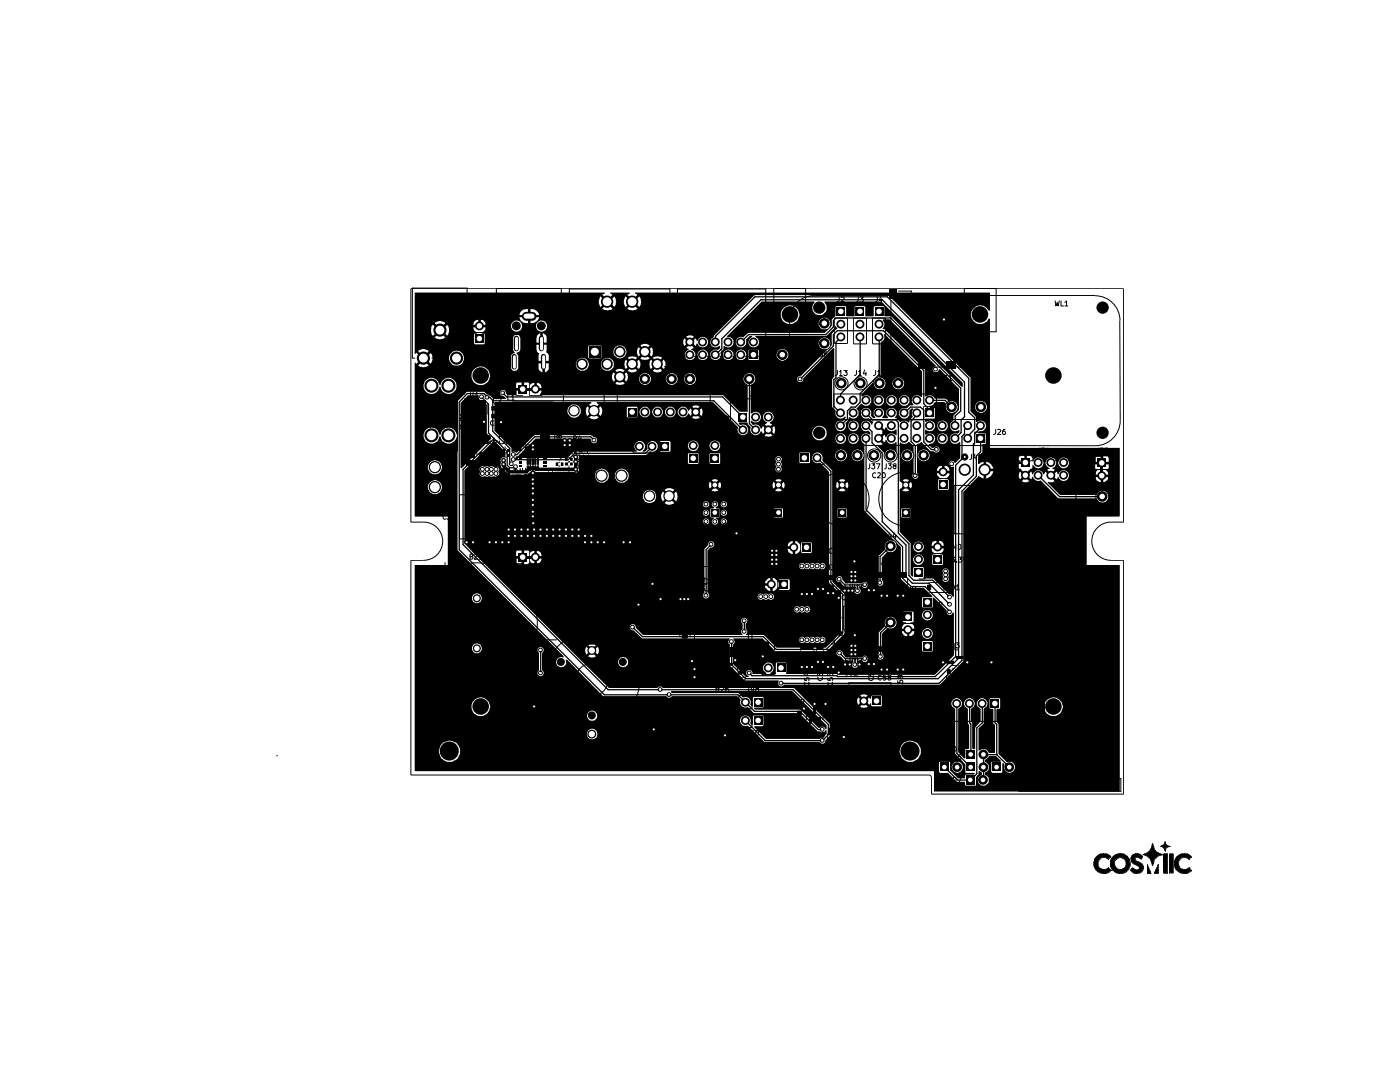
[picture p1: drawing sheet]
<svg xmlns="http://www.w3.org/2000/svg" width="279mm" height="216mm" viewBox="0 0 279 216" stroke-linecap="round" stroke-linejoin="round" font-family="sans-serif">
<g fill="#000">
<path d="M82.8 58.4l37.9 .1-.5 .3 .7 .7-.4 .3-.7-.7v.1a1.87 1.87 0 0 0 0 2.1l.7-.7 .4 .3-.7 .7 .2 .1a1.59 1.59 0 0 0 1.8-.1l-.6-.7 .4-.3 .6 .6a1.68 1.68 0 0 0 0-2.1l-.6 .7-.4-.3 .6-.7-.3-.2-.1-.2 3.9 .1-.5 .3 .7 .7-.4 .3-.7-.7a1.72 1.72 0 0 0 0 2.2l.7-.7 .4 .3-.7 .7 .1 .1a1.59 1.59 0 0 0 1.9-.1l-.6-.7 .4-.3 .6 .7v-.1a1.55 1.55 0 0 0 0-2.1l-.6 .7-.4-.3 .6-.7-.4-.2-.1-.2h70.8l.1 3.5h-.3a1.84 1.84 0 0 0-2.7-.6 2.08 2.08 0 0 0-.8 2.1 1.85 1.85 0 0 0 1.7 1.3 1.85 1.85 0 0 0 1.8-1.2l.3 .1v25.8l25.9 .1v13.4l-.1 .2h-6.5v9.6l6.6 .1-.1 45.1h-36.9l-.1-4h-103.6v-1.7h104.6v1.9l.2 .1h1.6l1.8 1.8h1.6v.6l.1 .2h2l.1-1.7 .5-.5v-.7l.2-.1 .5 .3-.1 .5a1.1 1.1 0 0 0-.8 1.1 1.1 1.1 0 0 0 .9 1.1 1.53 1.53 0 0 0 1.3-.7l-.1-1-.6-.5v-.4l.4-.2a1.2 1.2 0 0 0-.4-2v-.3l.4-.3 .4-.6h1.4l1 1-.2 .2-1.8 .1v2l.2 .1h1.9l.1-.1v-1.7l.3-.1 .1 .2a1.09 1.09 0 0 0 1.1 1.7 1.09 1.09 0 0 0 .8-1.8l-.4-.4-.9 .1-1.7-1.7v-5.9l-.5-.4 .1-2.7h.6l.1-.5h8.8a1.8 1.8 0 0 0 1.4 2 1.92 1.92 0 0 0 2-.9 1.85 1.85 0 0 0-1-2.8 1.85 1.85 0 0 0-2.4 1.7h-8.8l-.1-1.6h-1.8l-.2 .2v1.9l.7 .1v2.9l.4 .3v5.5h-1.3l-.3-.6a1.28 1.28 0 0 0-1.6 .2l-.1-4.5 1-.9 .1-3a1.09 1.09 0 0 0 .6-1.4 1.09 1.09 0 0 0-1.4-.6 1.08 1.08 0 0 0-.7 1 1.08 1.08 0 0 0 .7 1l.1 2.7-1.1 1.1-.1 4.3h-.3l-.2-.2v-5.1l-.2-.2v-2.6a1.07 1.07 0 0 0 .7-1.4 1.07 1.07 0 0 0-1.6-.5 1.07 1.07 0 0 0-.3 1.5l.6 .4v3l.2 .3v4.7l-.7 .1-.1 1.8h-.2l-1.2-1.2v-8.7a1.07 1.07 0 0 0 .7-1.4 1.07 1.07 0 0 0-1.5-.5 1.07 1.07 0 0 0-.4 1.5l.6 .4v9l2.1 2v1.7l1.8 .1v.2l-.1 .2h-1.7l-.1 .1v.6h-1.4l-1.6-1.6v-.6h.3v.2a1.13 1.13 0 0 0 1.9 .6 1.13 1.13 0 0 0-.3-1.9h-.7l-.4 .2-.5 .7v.2h-.3l-.1-1.1h-2l-.1 .2h-104.6v-2.4h4.8l.2 .8a2.17 2.17 0 0 0 1.5 1.4 2.19 2.19 0 0 0 2.4-1.4l.1-.8h87.7l.1 .6a1.94 1.94 0 0 0 1.6 1.6 2.19 2.19 0 0 0 2.5-1.4 1.84 1.84 0 0 0-.2-1.7 2.12 2.12 0 0 0-2.3-1.1 2.12 2.12 0 0 0-1.7 2h-87.7v-.3a2.07 2.07 0 0 0-2.5-1.6 1.97 1.97 0 0 0-1.7 1.9h-4.8v-3.3h34.3v.2a1.07 1.07 0 0 0 1.7 .7 1.07 1.07 0 0 0 0-1.8 1.07 1.07 0 0 0-1.7 .7v.2h-34.3v-5.6h11.3a1.8 1.8 0 0 0 1.4 2h.8l.3-.2h20.5a1.04 1.04 0 0 0 1 1.1 1.04 1.04 0 0 0 1.1-1 1.04 1.04 0 0 0-1.1-1 1.16 1.16 0 0 0-1 .9h-20.4a1.87 1.87 0 0 0 .9-2.5 1.83 1.83 0 0 0-2.1-1 1.83 1.83 0 0 0-1.4 1.7h-11.3v-11.5h11.4l.2 .7 .4 .2h.7l.6-.5h11.1l.4 .5v3.5a.61 .61 0 0 0-.3 .6 .61 .61 0 0 0 .4 .5l.6-.2 .2-.3-.1-.4-.2-.3v-3.4a.65 .65 0 0 0 .2-.9 .65 .65 0 0 0-.8-.2l-.4 .6h-11.1v-.6a.98 .98 0 0 0-1.1-.8 .98 .98 0 0 0-.8 1h-11.4v-10h11.4v.2a1 1 0 0 0 1.5 .6 1 1 0 0 0 0-1.6 1 1 0 0 0-1.5 .6v.2h-11.4v-6.7h6.6v-9.6l-6.6-.1v-5.8h2.6v.2a1.35 1.35 0 0 0 1.1 1.2 1.41 1.41 0 0 0 1.7-1.2 1.41 1.41 0 0 0-1.3-1.6 1.41 1.41 0 0 0-1.5 1.4h-2.6v-3.9h2.6v.2a1.38 1.38 0 0 0 1.1 1.1 1.42 1.42 0 0 0 1.7-1.3 1.42 1.42 0 0 0-1.5-1.5 1.47 1.47 0 0 0-1.3 1.5h-2.6v-6.4h1.7v.3a1.57 1.57 0 0 0 1.6 1.3 1.57 1.57 0 0 0 1.6-1.4l.2 .1a1.31 1.31 0 0 0 1.2 1.2 1.56 1.56 0 0 0 2-1.2h.2v22.7l21.2 21v.3h-.2a1.02 1.02 0 0 0-1.3 1.1 1.02 1.02 0 0 0 1.5 .8l.4-.5v-.9l.3-.1 7.2 7.3h12.6l.4 .3h.2l.5-.3h13l.7 .7a1.13 1.13 0 0 0 .2 1.3 1.13 1.13 0 0 0 1.3 .2l1.1 1.2h9.1l3.6 3.6 .6 .1a.68 .68 0 0 0 1.1-.3l.2 .1v.7l-.8 .7h-.3l-.3 .2h-10.7l-2.4-2.3v-.2h1.7l.2-.2v-1.8l-2.1-.1-.1 1.9-.5-.3v-.2a1.05 1.05 0 0 0-.7-1.4 1.05 1.05 0 0 0-1.3 1 1.05 1.05 0 0 0 1.3 1h.3l3.2 3.2h11l.5 .4h.3l.2-.2 .2-.6 .9-.7v-2.5l-4.5-4.5h10l.1 .8 .7-.7 .4 .3-.6 .7a1.27 1.27 0 0 0 1.5 0l-.7-.7 .3-.3 .7 .7 .2-.4h.2v.5l.1 .1h1.9l.1-1.9-.1-.2h-1.9l-.1 .2v.4h-.3l-.1-.3-.7 .6-.3-.3 .6-.7a1.5 1.5 0 0 0-1.4 0l.6 .7-.4 .3-.7-.6-.1 .8h-10l-2.6-2.6h-26.2a.7 .7 0 0 0-1.1 0h-9.7l-5.3-5.3h7.1a1.02 1.02 0 0 0 1 1.1 1.02 1.02 0 0 0 1.1-1 1.02 1.02 0 0 0-1.2-1l-.4 .1-.5 .8h-7.1l-2.2-2.2h2.8l.3 .8 .5-.6 .4 .3-.6 .6 .5 .3h.5l.5-.3-.6-.6 .4-.3 .6 .6v-.1l.2-.4-.2-.9v-.1l-.6 .6-.4-.4 .6-.6-.5-.2h-.5l-.5 .2 .6 .6-.4 .4-.5-.6-.3 .7h-2.8l-4.7-4.6h16.4l.2 .4 .5 .2 1.7 1.6h17.5l.1 .2a.55 .55 0 0 0-.4 .5 .55 .55 0 0 0 .4 .5v4.2l2.9 3h6.8v.1a.64 .64 0 0 0 .1 .9 .64 .64 0 0 0 .8 0l.1-.2h31.2l4.6-4.6v-33.8l3-3 .1-.2 1 .5v-.9h.5v.9l1-.6h5.5l.3 .7 .6-.6 .3 .4-.6 .7 .5 .1 1-.1-.6-.7 .3-.4 .7 .6 .2-.5 .2 .1a1.09 1.09 0 0 0 1.5 .7l3.6 3.5h7.5a1.2 1.2 0 0 0 1.6 .8 1.2 1.2 0 0 0 .7-1.5 1.2 1.2 0 0 0-1.6-.7l-.7 .8h-7.3l-2.4-2.5 .1-.2 .8 .1 .5-.1-.7-.7 .4-.4 .7 .6 .2-.5 .2 .1a1.05 1.05 0 0 0 1.4 .7 1.05 1.05 0 0 0 .4-1.6 1.05 1.05 0 0 0-1.6-.1l-.1 .1-.1 .3h-.3l-.1-.5-.7 .7-.4-.4 .7-.6-.4-.2-.1-.3 .5-.2 .3-.8h.4v.3a1.08 1.08 0 0 0 1.6 .6 1.08 1.08 0 0 0 .1-1.7h5.7v.7h.9v.5h-.9v.7l.4 .4-.4 .9h.9v.5h-.9l.1 .4 .3 .4 .7 .2v-.8h.5v.8l.4-.1a.82 .82 0 0 0 .6-.9h-.9v-.5h.9v-.3l-.4-.6 .5-.5v-.6h-1v-.5h1v-.8l-.3-.3h-.8v.8h-.5v-.8h-.9h-.1l-.1 .4-6-.1a1.11 1.11 0 0 0-1.4 .9h-.4v-.1a1.07 1.07 0 0 0-1.8-.6 1.07 1.07 0 0 0 .5 1.8l-.5 .4 .6 .6-.3 .4-.6-.7-.3 .5-.2-.1a1.01 1.01 0 0 0-1.1-.7 1.01 1.01 0 0 0-.9 .8h-.2l-.2-.5-.7 .7-.3-.4 .9-.9h.3v-.7h.2a1.05 1.05 0 0 0 1.6 .4 1.05 1.05 0 0 0 0-1.7 1.05 1.05 0 0 0-1.6 .5h-.2v-.8l-.4-.2h-.7v.9h-.5v-.9h-.7l-.4 .2v.9h1v.5h-1v.8l.4 .1 .8 .9-.3 .4-.6-.7-.3 .8h-5.5l.4-.9h-.8v-.5h.8a1.65 1.65 0 0 0-1.4-1.3v.7h-.5v-.7l-1.1 .4v-1.5l.8-.8v-1.7l.7-.1v-1.9l-1.5-.2a.63 .63 0 0 1 .8-.4 1.03 1.03 0 0 0 .6-1.5 1.03 1.03 0 0 0-1.6-.3l-.2-.1v-.9l-1.1-1.1v-.9h.8a1.22 1.22 0 0 0 1.6 1.2 1.22 1.22 0 0 0 .7-1.8 1.22 1.22 0 0 0-1.9-.2l-.4 .8h-.8v-5.9l-16.5-16.4h-26.5l-8.2 8.1-.1 .3a1.09 1.09 0 0 0-.5 1.6 1.09 1.09 0 0 0 1.7 .1 .57 .57 0 0 1 0 .6 .57 .57 0 0 1-.6 .2 1.27 1.27 0 0 0-1.2 .6v.7l.2 .5a1.12 1.12 0 0 0 1.2 .2 1.12 1.12 0 0 0 .7-1h.4v.3a1.08 1.08 0 0 0 1.2 .7 1.08 1.08 0 0 0 .9-1h.5v.3a1.04 1.04 0 0 0 1.5 .6 1.04 1.04 0 0 0 .1-1.7h.9v1.8h2v-1h3.5l.1 .2a1.2 1.2 0 0 0 1.8 .8 1.2 1.2 0 0 0 0-2 1.2 1.2 0 0 0-1.8 .8l-.1 .2h-3.5v-1h-2v.2h-.9a1.03 1.03 0 0 0-1.6 .8h-.5l-.1-.1a1.02 1.02 0 0 0-1.1-1 1.02 1.02 0 0 0-.9 1.1h-.4l-.2-.5 .6-.5 .1-.8 .5 .2a1.08 1.08 0 0 0 1.4-.5 1.2 1.2 0 0 0-1-1.5h-.2v-.2l4.4-4.3h6.3v.4a1.81 1.81 0 0 0 1.5 1.5 1.92 1.92 0 0 0 1.9-.8 1.85 1.85 0 0 0-.9-2.8 1.85 1.85 0 0 0-2.5 1.7h-6.3l2.5-2.5h10.4l.2 .1a1.52 1.52 0 0 0 .6 2.6 1.45 1.45 0 0 0 1.6-.7 1.45 1.45 0 0 0-.3-1.8l.1-.2h11.3l16.3 16.2v.8h-.3l-14-14.1-1.4-.1v-1.7l-.2-.2-1.8 .1-.2 1.9-1.6-.1v-1.7l-.2-.2-1.9 .1-.1 1.9-1.6-.1-.1-1.9h-1.9l-.1 .2v1.7l-.8 .8v1.3l-.3 .2-.1-.2a1.18 1.18 0 0 0-1.2-1.7 1.18 1.18 0 0 0-.9 1.8l.3 .4a1.61 1.61 0 0 0 1.4 .1v.1l-.6 .6h-15.3l-.9 1-.1-.1a1.09 1.09 0 0 0-1.5 .8 1.09 1.09 0 0 0 1.2 1.3 1.09 1.09 0 0 0 .9-1.5l-.1-.1 .8-.8h.4l.2 .2-.1 .1a1.06 1.06 0 0 0-.5 1.6 1.06 1.06 0 0 0 1.7 0 1.06 1.06 0 0 0-.6-1.6l.1-.3h14.2l1.6-1.6v-.2l.2-.1 .3 .5-1.1 1v2.3l-.2 .1-.1-.1a1.18 1.18 0 0 0-1.1-1.6 1.18 1.18 0 0 0-1.3 1.3 1.18 1.18 0 0 0 1.6 1l.2 .1-.1 .2-5.3 5.2a.59 .59 0 0 0-.6 .6v.2l.5 .3 .5-.1 .2-.6 5.9-6h.2l.1 5.7-.4 .4v5.6l.7 .8v.8a1.14 1.14 0 0 0 1.9 .3l.1 .3-.6 .6a1.22 1.22 0 0 0-1.4 .5 1.09 1.09 0 0 0 .7 1.5 1.09 1.09 0 0 0 1.4-1h.4v.2a1.22 1.22 0 0 0 1.4 .8 1.07 1.07 0 0 0 .4-1.7 1.07 1.07 0 0 0-1.7 .2l-.1 .5h-.4l-.2-.6 .7-.6v-.4l.1-.2a1.06 1.06 0 0 0 1.8-.4 1.54 1.54 0 0 0-.4-1.3l.9-.9 .5 .2a1.03 1.03 0 0 0 1.1 .1 1.03 1.03 0 0 0 .5-1h.5v.4a1.05 1.05 0 0 0 1.2 .7 1.05 1.05 0 0 0 .8-1.1h.5v.4a1.05 1.05 0 0 0 1.2 .7 1.05 1.05 0 0 0 .8-1.1h.6v.4a1.09 1.09 0 0 0 1 .7 1.09 1.09 0 0 0 1-.7v-.8l-.2-.2a1.02 1.02 0 0 0-1.1-.4 1.02 1.02 0 0 0-.7 1h-.6v-.4a1.05 1.05 0 0 0-1.1-.6 1.05 1.05 0 0 0-.9 1h-.5v-.4a1.05 1.05 0 0 0-1.2-.6 1.05 1.05 0 0 0-.8 1h-.5v-.4a1.08 1.08 0 0 0-1.7-.4l-.3-.1v-.3l2.2-2.3h.2a1.23 1.23 0 0 0 1.2 1.3 1.23 1.23 0 0 0 1.2-1.2h1.3l.3 .7a1.2 1.2 0 0 0 1.6 .3 1.2 1.2 0 0 0 .4-1.6 1.22 1.22 0 0 0-1.4-.6 1.22 1.22 0 0 0-.9 1.2h-1.3l-.2-.8-.6-.4-.4-.1v-.1l.2-.2 .1-6.6a1.16 1.16 0 0 0 .6-1.5l.2-.1 7.4 7.4v5.1l-.8-.3-.7 .1-.5 .5v.8l.3 .5-.7 .1-.6 .6-.3-.1a1.17 1.17 0 0 0-1.2 .7 1.3 1.3 0 0 0 .5 1.3l.6 .1 .5-.1a1.54 1.54 0 0 0 .4-1.4l.4-.5 .3 .1-.2 .5v.7l.2 .4-.7 .7v.4l-.3-.1a2.03 2.03 0 0 0-1.7 0v-.2l-.9-.6 .3-.6v-.7a1.09 1.09 0 0 0-1-.7 1.09 1.09 0 0 0-1 .7v.7l.3 .5v.1h-1.1l.3-.6v-.7a1.09 1.09 0 0 0-1-.7 1.09 1.09 0 0 0-1 .7v.7l.3 .5-.1 .1h-.3l-.5-.5 .1-.8-.2-.3a1.07 1.07 0 0 0-1.9 .3 1.3 1.3 0 0 0 .6 1.3h1l.5 .6 .4 .1-.2 .5-.2 .1a1.04 1.04 0 0 0-1.3-.7 1.04 1.04 0 0 0-.8 1.2 1.04 1.04 0 0 0 1.3 .8h.3l.3 .3-.1 .4a1.07 1.07 0 0 0-1.6 .3 1.07 1.07 0 0 0 .5 1.5v2.1h-.2a1.2 1.2 0 0 0-1.7-.8 1.2 1.2 0 0 0-.5 1.7 1.2 1.2 0 0 0 1.7 .3l.6-.7 .1 10.8 5.9 5.8v.2l-1-.1a1.27 1.27 0 0 0-.7 1.9l-1.3 1.2v4.8a.63 .63 0 0 0-.2 .9 .63 .63 0 0 0 1 0 .63 .63 0 0 0-.2-.9v-4.5l1.2-1.1a1.26 1.26 0 0 0 1.4-.2 1.26 1.26 0 0 0 .3-1.5v-.1l.9 .9 .1 6.4 1.7 1.7h2.8l1.7 1.6-.1 .3-2 .1 .1 1.9h2v-1.9h.3l2.5 2.5a.74 .74 0 0 0 .5 .9l.5-.1 .3-.4 .2 .1v8.6l-3.8 3.8h-19.3l-.1-.2h-10.3l-.1-2.3h-1.8l-.2 .2 .1 2.1h-1.1l-.1-.3a1.06 1.06 0 0 0 .5-1.6 1.06 1.06 0 0 0-1.7 0 1.06 1.06 0 0 0 .5 1.6v.3h-2.8a.71 .71 0 0 0-.6-.9 .69 .69 0 0 0-.7 .7 .69 .69 0 0 0 .6 .7l-.6 .1-2.6-2.6v-2.2h20.6l.1 .4 .7 .2 .8 .9h1.7l.1 .3-.2 .3v.6l.1 .1a.6 .6 0 0 0 .7 .1 .6 .6 0 0 0 .3-.7l-.2-.3v-.4h1.1a.59 .59 0 0 0 .9 .2 .59 .59 0 0 0-.1-1h2.1l.4 .5a.65 .65 0 0 0 .8-.2 .65 .65 0 0 0-.1-.9l-.1-2.3h8v1.8h2.1v-2h-1.9l-.2 .2h-8v-1.7l1.1-1.1 3.7 .1v.5h-.8l.1 .5a.85 .85 0 0 0 1 .6v-.9h.4v.9l.4-.1 .5-.5h1.6a1.05 1.05 0 0 0 1.4 1 1.05 1.05 0 0 0 .5-1.6 1.05 1.05 0 0 0-1.7 .1l-.2 .5h-1.6l.2-.5h-.9v-.5h.9l-.1-.2a.87 .87 0 0 0-.8-.8v-.2l.6-.1v-1.4h1.7a1.08 1.08 0 0 0 1.5 1 1.08 1.08 0 0 0 .4-1.7 1.08 1.08 0 0 0-1.7 .1l-.2 .6h-1.7v-.5l-.1-.2h-1.9l-.1 2.1 .6 .1v.1l-.6 .5-.2 .6h-1.9a1.25 1.25 0 0 0 .8-1.1 1.25 1.25 0 0 0-.6-1.2h-.9a1.27 1.27 0 0 0-.7 1.8l-1.3 1.3v4.3l-.3 .2-.1 .3h-2.1l-.1-.1h-.4l-.4 .3h-3.1l-.7-.7v-.3a.65 .65 0 0 0-.7-.5 .65 .65 0 0 0-.6 .6h-20.6v-1.6l.3-.5-.3-.8h5.9l2.5 2.5h10.4l3.4-3.5v-7.9l-2.4-2.5v-.4h.8l.2 .4 .6 .2 .9 .9h2.2v.3a.6 .6 0 0 0-.2 .7 .6 .6 0 0 0 .6 .4l.5-.4v-.4l-.3-.6h.7a.59 .59 0 0 0 .9 0 .61 .61 0 0 0 0-.9 .61 .61 0 0 0-.9 .2h-3.3l-.7-.7a.6 .6 0 0 0-.5-.7 .6 .6 0 0 0-.7 .6h-.8v-14h1.1l.1 1.7h1.6l.1-1.8-2.9 .1v-4.8h.7l.3 .7 .5-.6 .2 .3 .2 .1-.6 .5a.92 .92 0 0 0 1.3 0l-.5-.5 .3-.4 .6 .5a1.23 1.23 0 0 0 0-1.3l-.6 .6-.3-.3 .5-.6-.8-.2-.5 .2 .6 .6-.4 .3-.5-.6-.3 .7h-.7v-2.9l-2-2 .1-.5-.2-.5h2.6a1.22 1.22 0 0 0 1.5 1.2 1.22 1.22 0 0 0 .7-1.8 1.22 1.22 0 0 0-1.9-.3l-.3 .9-2.6-.1a1.02 1.02 0 0 0-1.3-.4 1.1 1.1 0 0 0-.5 1.5 1.1 1.1 0 0 0 1.5 .4l1.8 1.9v22.2l2.4 2.3v7.5l-3.1 3h-9.8l-1.5-1.5h6l.1 .4 .3 .2h.3l.4-.2 .3 .2h.3l.4-.2 .3 .2h.4l.3-.2 .3 .2h.4l.3-.2 .4 .2a.64 .64 0 0 0 .7-.5 .64 .64 0 0 0-.6-.8l-.4 .3-.6-.3-.4 .3-.6-.3-.4 .3-.6-.3-.6 .3-.1-.2-.3-.1-.5 .4-.1 .3h-6l-1.1-1h-3.5l.2-.8-.3-.5v-1l.3-.4a.66 .66 0 0 0-.4-.7 .66 .66 0 0 0-.7 .3l-.1 .3 .3 .5v1.1a.7 .7 0 0 0 0 1.1l-19.9 .1-1.4-1.4v-.3a.62 .62 0 0 0-.6-.4 .62 .62 0 0 0-.6 .4v.2h-16.4l-3.5-3.6h52.7l.1 .4 .3 .2h.3l.4-.2 .3 .2h.3l.4-.2 .3 .2a.64 .64 0 0 0 .8-.5 .64 .64 0 0 0-.6-.8l-.4 .3-.6-.3-.6 .3-.1-.2-.4-.1-.5 .4v.3h-52.7l-2.8-2.8h37.3v.3l.5 .3 .6-.1v-.2h9.8l.1 .2 .4 .4 .7-.3 .3 .3 .7-.3 .3 .3a.63 .63 0 0 0 .8-.7 .63 .63 0 0 0-1-.5v.2l-.6-.3-.4 .1-.1 .2-.3-.2a.64 .64 0 0 0-.9 .6h-9.8l.1-.4-.3-.5v-1.8h12.3v.5h-.9l.1 .2a1.46 1.46 0 0 0 1 .9v-.9h.5v.9l.4-.2 .7-.7h.2v.5l.2 .1h1.7l.2-.1-.1-2h-2v.5l-.3 .1-.6-.8-.4-.1v.9h-.5v-.9a1.46 1.46 0 0 0-1.1 1.1h-11.4v-3.4l18.3 .1a.66 .66 0 0 0 .9 .4l.2-.2 .3 .3h.3l.4-.3 .3 .3h.4l.3-.3 .3 .3h.4l.3-.3 .4 .3a.64 .64 0 0 0 .7-.6 .64 .64 0 0 0-.6-.7l-.4 .3-.6-.3-.4 .3-.6-.3-.4 .3-.6-.3-.6 .3-.1-.2-.3-.1-.5 .3-.1 .4h-18.3v-3.1l.6-.6h.2l.4-.3h15.6v.5h-.9l.4 .8 .7 .3v-.9h.5v.9l.4-.2 .7-.7 .3 .7h1.7l.2-.2-.1-2h-1.9l-.1 .6h-.3a1.21 1.21 0 0 0-.9-.9v.9h-.5v-.9l-.7 .3-.4 .8h-14.7l.1-.2a.66 .66 0 0 0-.4-.7 .66 .66 0 0 0-.7 .2l-.1 .5-.7 .7v8.8l-.3 .2v.3h-37.3l-8.6-8.5h8.6v.7h.8v.5h-.8v.8l.3 .3h.8v-1h.5v1h.7l.4-.5 .7 .4h.2v-.9h.5v.9l.5-.1 .3-.3 .3-.6h-.9v-.5h.9l-.2-.5a.93 .93 0 0 0-.9-.6v.9h-.5v-.9l-.6 .2-.1 .2h-.2l-.3-.4h-.8v.9h-.5v-.9h-.8h-.2l-.1 .4h-8.6l-1.7-1.9v-4.3h47.6v.3l.5 .3 .6-.2 .1-.3a.66 .66 0 0 0-.4-.7 .66 .66 0 0 0-.8 .3v.3h-47.6v-1.8h47.6v.4l.5 .2a.67 .67 0 0 0 .7-.4 .68 .68 0 0 0-.7-.8l-.5 .4v.2h-47.6v-.7h49.1v1.6l.7 .1v.2a.62 .62 0 0 0-.4 .6 .62 .62 0 0 0 .4 .6l.6-.2 .2-.4h.5l.1 .3 .4 .3 .6-.2 .2-.3a.66 .66 0 0 0-.5-.7 .66 .66 0 0 0-.7 .3l-.1 .3h-.5l-.1-.3-.4-.4 .1-.1 .7-.1v-.9h.2a.64 .64 0 0 0 .7 .6 .64 .64 0 0 0 .6-.7 .65 .65 0 0 0-.7-.5 .65 .65 0 0 0-.6 .6h-.2v-.7h10.9l.1 1.7 1.7-.1v-1.7h-1.7l-.1 .1h-10.9v-.1h-.6l-.2-.2 .4-.3 .1-.4h.5a.64 .64 0 0 0 .7 .6 .64 .64 0 0 0 .6-.7 .66 .66 0 0 0-.7-.5 .66 .66 0 0 0-.6 .6h-.5v-.1a.61 .61 0 0 0-1-.3 .61 .61 0 0 0 .2 1v.2l-.6 .1-.1 .1h-49.1v-2.6h35.6v.3a1.32 1.32 0 0 0 1.4 1.1 1.32 1.32 0 0 0 1.2-1.4h1.1v.4l.3 .6 .6-.6 .3 .4-.6 .6 .7 .3 7-.1a.64 .64 0 0 0 .7 .6 .64 .64 0 0 0 .5-.7 .66 .66 0 0 0-.7-.5 .66 .66 0 0 0-.5 .6h-6.3l.6-.2-.6-.6 .3-.4 .6 .6 .3-.5 .1-.5-.4-.9-.6 .6-.3-.4 .6-.6a1.47 1.47 0 0 0-2 0l.6 .6-.3 .4-.6-.6-.3 .9h-1.1a1.31 1.31 0 0 0-1.3-1.3 1.31 1.31 0 0 0-1.3 1.3h-35.6v-2.2h48.7l.3 .7 .5-.6 .2 .3 .2 .1-.6 .5a.92 .92 0 0 0 1.3 0l-.5-.5 .3-.4 .6 .6 .2-.7h10.2l.3 .7 .5-.6 .2 .3 .2 .1-.6 .5a.92 .92 0 0 0 1.3 0l-.5-.5 .3-.4 .6 .5a1.23 1.23 0 0 0 0-1.3l-.6 .6-.3-.3 .5-.6-.8-.2-.5 .2 .6 .6-.4 .3-.5-.6-.3 .7h-10.2l-.2-.7-.6 .6-.3-.3 .5-.6-.8-.2-.5 .2 .6 .6-.4 .3-.5-.6-.3 .7h-48.7v-2.9l.1-.2h2.9l.2 .3-.2 .7a.66 .66 0 0 0 1 .3l.4 .1 .6-.1 .2 .1 .6-.1 .3 .1 .6-.1h19.3a1.63 1.63 0 0 0 1.1 1.3 1.51 1.51 0 0 0 1.7-1.3h1.2a1.35 1.35 0 0 0 2.1 1.1 1.36 1.36 0 0 0-.1-2.4 1.36 1.36 0 0 0-2 1.3h-1.2v-.3a1.36 1.36 0 0 0-1.5-1.1 1.36 1.36 0 0 0-1.3 1.4h-19.3l.2-.3-.2-.7 .2-.2a.76 .76 0 0 0-1.2-.6l-.3-.2-.4 .2-.5-.2-.6 .2a.59 .59 0 0 0-.6-.1 .59 .59 0 0 0-.3 .6h-2.9l5.7-5.7h.2l2.2 2.2v1.1h-.3a.61 .61 0 0 0-.7 .3 .61 .61 0 0 0 .1 .7l-.1 .4 .1 .6 1.3 1.3 .3 .1h3.5l.9-.7h.8l.2 .2 7.8 .1a.63 .63 0 0 0 .7-.4v-3.1h13.4l.3-.2h8.1l.1 1.9 1.8 .1 .2-.2v-1.8h2.2v1.8l.2 .2h1.8l.1-.2v-.7h11l.3 .4-.3 .6 .3 .6a.6 .6 0 0 0-.1 .7 .6 .6 0 0 0 .6 .3l.3-.2 .2-.3v-.3l-.3-.3 .3-.4v-.3l-.3-.3 .3-.5a.66 .66 0 0 0-.4-.6 .66 .66 0 0 0-.8 .2l-.1 .4h-11l-.1-1.2h16v1.9h1.9l.2-.2v-1.7l-.2-.2h-1.9v.2h-17.9l-.1 .1-4.2-.1-.1 .1h-8.1l.5-.6a1.11 1.11 0 0 0 1.4-.3 1.11 1.11 0 0 0-.2-1.5h.8v1.8l.2 .1 1.9-.1v-1.1h3.5v.3a1.07 1.07 0 0 0 1.2 .8 1.07 1.07 0 0 0 .9-1.1h2.2v.3a1.08 1.08 0 0 0 1.7 .7 1.08 1.08 0 0 0 0-1.8 1.08 1.08 0 0 0-1.7 .7v.1h-2.2a1.06 1.06 0 0 0-1.1-1 1.06 1.06 0 0 0-1 1h-3.5v-.7l-.2-.2h-1.7l-.2 .2h-.9a1.09 1.09 0 0 0-1.3 .1 1.09 1.09 0 0 0-.3 1.3l-.5 .5h-.4v-.1a1.07 1.07 0 0 0 .2-1.6 1.07 1.07 0 0 0-1.6 0 1.07 1.07 0 0 0 .2 1.6l-.1 .1h-12.4l-1.4 1.3-10.3-.1 .1-.2 .4-.1 3.5-3.5h10.9l.2 .2-.1 .1a.65 .65 0 0 0 .7 .7 .65 .65 0 0 0 .6-.7 .65 .65 0 0 0-.6-.6h-.1l-.5-.4h-11.3l-3.6 3.6-.4-.3-.5 .1-.1-.8-3.4-3.4v-4h14.5a1.31 1.31 0 0 0 .9 1.3 1.35 1.35 0 0 0 1.8-.8 1.35 1.35 0 0 0-.9-1.8 1.66 1.66 0 0 0-1.6 .6l-.2 .7h-14.5v-1.7h19.4l-.5 .4 .6 .6-.4 .4-.6-.6a1.57 1.57 0 0 0 0 1.9l.6-.6 .4 .4-.6 .6 1 .3 .9-.3-.6-.6 .4-.4 .5 .6a1.51 1.51 0 0 0 .2-1.7h5.1v1.9l.2 .1h1.8l.1-1h.4v.1a1.07 1.07 0 0 0 1.2 .9 1.07 1.07 0 0 0 1-1h.4v.1a1.07 1.07 0 0 0 1.1 .9 1.07 1.07 0 0 0 1-1h.4v.1a1.07 1.07 0 0 0 1.1 .9 1.07 1.07 0 0 0 1-1h.5v.1a1.09 1.09 0 0 0 1 .9 1.09 1.09 0 0 0 1.1-.8h.1l.2 .5 .7-.7 .3 .4-.6 .7a1.27 1.27 0 0 0 1.6 0l-.7-.7 .3-.4 .7 .7 .1-.1 .2-.6-.2-.7-.1-.1-.7 .6-.3-.4 .7-.6-.6-.2-1 .2 .6 .6-.3 .4-.7-.6-.2 .4h-.1a1.08 1.08 0 0 0-1.2-.8 1.08 1.08 0 0 0-.9 1.2h-.5v-.3a1.07 1.07 0 0 0-1.1-.9 1.07 1.07 0 0 0-1 1.2h-.4v-.3a1.07 1.07 0 0 0-1.2-.9 1.07 1.07 0 0 0-.9 1.2h-.4v-.3a1.07 1.07 0 0 0-1.2-.9 1.07 1.07 0 0 0-1 1.2h-.4l-.1-1.1h-1.8l-.2 .1h-5.1l-.2-.2-.5 .6-.4-.4 .6-.6-.4-.2 .1-.3h23.1l5 5a1.06 1.06 0 0 0 .9 1.6 1.06 1.06 0 0 0 .9-1.6 1.17 1.17 0 0 0-1.4-.4l-.3-.3v-.2h1.7l.1 .3 .6 .6a1.1 1.1 0 0 0 .6 1.5 1.1 1.1 0 0 0 1.4-.6h.2l.3 .5 .6-.7 .3 .3-.6 .7a1.27 1.27 0 0 0 1.5 0l-.6-.7 .3-.3 .7 .7 .1-.3h7.5a1.74 1.74 0 0 0 1 1.5h.9l.5-.3h2.3a1.06 1.06 0 0 0 1 1.1 1.06 1.06 0 0 0 1.1-1.1h.4v.3a1.07 1.07 0 0 0 1.6 .7 1.07 1.07 0 0 0 .2-1.8 1.08 1.08 0 0 0-1.7 .3l-.1 .5h-.4a1.07 1.07 0 0 0-1.7-.8l-.4 .3v.5h-2.3l.1-.2a1.15 1.15 0 0 0 .3-1.3 1.43 1.43 0 0 0-1.6-1 1.43 1.43 0 0 0-1.2 1.3h-7.5l.1-.5-.2-.8-.7 .6-.3-.3 .6-.7-.5-.1v-.2a1.07 1.07 0 0 0 .7-1.5 1.07 1.07 0 0 0-1.5-.5 1.07 1.07 0 0 0-.4 1.6l.6 .3 .1 .2-.5 .2 .6 .7-.3 .3-.6-.6-.4 .6-.1-.1a.88 .88 0 0 0-1.3-.7h-.3l-.4-.5 .1-.4 .2 .1a1.06 1.06 0 0 0 1.5 0 1.06 1.06 0 0 0 0-1.5 1.06 1.06 0 0 0-1.5 0l-.3-.1v-5.6a1.23 1.23 0 0 0 .7-1.9 1.23 1.23 0 0 0-2 0 1.23 1.23 0 0 0 .7 1.9v5.4h-1.6l-3.2-3.3h-36.6l-.1-.3 .5-.7h-.9v-.5h.9l-.2-.4a.93 .93 0 0 0-.9-.7v1h-.5v-1l-.6 .3-.1 .2h-.2l-.3-.5h-.8v1h-.5v-1h-.8l-.3 .3v.8h.8v.5h-.8l-.1 1h-1.6l-.3-.4v-.2a.62 .62 0 0 0-.6-.5 .62 .62 0 0 0-.6 .5 .67 .67 0 0 0 .4 .7h.3l.5 .5-2.5 .1-.7-.6-.6-.3-.6-.5h-3.4l-1.9 1.9v6.5l-.2 .1a1.68 1.68 0 0 0-1.7-1.3 1.68 1.68 0 0 0-1.6 1.4v-.1a1.62 1.62 0 0 0-1.7-1.3 1.62 1.62 0 0 0-1.6 1.5h-1.7v-9.9h1.7v.3a1.57 1.57 0 0 0 1.6 1.3 1.57 1.57 0 0 0 1.6-1.4l.2 .1a1.62 1.62 0 0 0 2.3 1.1 1.62 1.62 0 0 0 .6-2.5 1.62 1.62 0 0 0-2.6 .2l-.3 .7-.1 .1a1.61 1.61 0 0 0-1.7-1.5 1.61 1.61 0 0 0-1.6 1.6h-1.7v-2.1h11.3v.4a1.83 1.83 0 0 0 2.9 1.2l.5-.5 .2-.8h24.4l.4 1 .6-.7 .1 .3h.2l-.6 .7a1.45 1.45 0 0 0 1.9 0l-.7-.6 .3-.4 .7 .7 .3-.6h2.2l.1 .2a1.19 1.19 0 0 0 1.2 1 1.19 1.19 0 0 0 1.1-1.2h2.9l.1 .2a1.19 1.19 0 0 0 1.2 1 1.19 1.19 0 0 0 1.2-1.2h1.2v.2a1.2 1.2 0 0 0 1.7 .9 1.2 1.2 0 0 0 .4-1.9 1.2 1.2 0 0 0-1.9 .2l-.2 .6h-1.2a1.23 1.23 0 0 0-1.3-1.2 1.23 1.23 0 0 0-1.2 1.2h-2.9v-.2a1.25 1.25 0 0 0-1.3-.9 1.25 1.25 0 0 0-1.1 1.1h-2.2v-.9l-.3-.4-.7 .6-.3-.4 .7-.5-.5-.3a1.35 1.35 0 0 0-1.4 .3l.6 .5-.3 .4-.6-.6-.2 .2-.2 .7h-24.4l.1-.1a1.99 1.99 0 0 0-1-1.7h5.2a.73 .73 0 0 0 .7 .6 .73 .73 0 0 0 .7-.6v-2.4l-.3-.6 .5-.2 .2-.4v-2.4h3.3v1h.7v.4h-.7v.9a.71 .71 0 0 0 .5 .8l-.1 1.5h.7v.5h-.7v1.1l.2 .4 .5 .3v-.9l.2 .2 .4-.2v.9l.6-.5 .1-1.1h5.4a1.25 1.25 0 0 0 .9 1.3 1.59 1.59 0 0 0 1.4-.5l.4-.8h2.3l.4 .8a1.59 1.59 0 0 0 1.4 .5l.7-.6 .2-.7h2l.2 .7 .1 .2 .6-.6 .4 .4-.6 .6 .4 .2a1.35 1.35 0 0 0 1.4-.2l-.6-.6 .4-.4 .6 .6 .1-.2 .2-.7h1.8l.2 .7 .1 .2 .6-.6 .4 .4-.6 .6 .2 .1a1.32 1.32 0 0 0 1.6-.1l-.6-.6 .4-.4 .6 .6 .1-.2a1.45 1.45 0 0 0-.1-1.6l-.6 .6-.4-.4 .6-.6a1.45 1.45 0 0 0-1.8 0l.6 .6-.4 .4-.6-.6-.3 .9h-1.8l-.3-.9-.6 .6-.4-.4 .6-.6a1.45 1.45 0 0 0-1.8 0l.6 .6-.4 .4-.6-.6-.3 .9h-2l-.1-.2a1.27 1.27 0 0 0-1.4-1.1 1.27 1.27 0 0 0-1.2 1.3h-2.3l-.1-.2a1.28 1.28 0 0 0-1.4-1.1 1.28 1.28 0 0 0-1.2 1.3h-5.4v-.2h-.7v-.5h.7v-1.1l-.1-.2-.4-.4 .1-1.2h8.3v2.2l.2 .2 2.4-.1v-1.2h2.4a1.31 1.31 0 0 0 1.3 1.3 1.31 1.31 0 0 0 1.3-1.3h2.1l.4 1 .6-.7 .3 .4-.6 .6 .4 .3h1l.5-.3-.7-.6 .4-.4 .6 .7a1.45 1.45 0 0 0 0-1.9l-.7 .6-.3-.3 .7-.6-.5-.3a1.35 1.35 0 0 0-1.4 .3l.6 .6-.3 .3-.6-.6-.2 .2-.2 .7h-2.1l-.2-.6-.6-.6h-1l-.6 .6-.2 .6h-2.4l-.1-1.2h-2.4l-.1 .1h-8.3v-.3h-.7v-.4l28-.1 .2 .7 .6-.6 .2 .3 .2 .1-.7 .6 .6 .3-.8 .7v.7a1.08 1.08 0 0 0 1.2 .7 1.08 1.08 0 0 0 .9-1h.4v.3a1.08 1.08 0 0 0 1.4 .7 1.08 1.08 0 0 0 .7-1.4 1.08 1.08 0 0 0-1.5-.6l-.6 .6v.4h-.4a1.04 1.04 0 0 0-.8-1v-.2l.5-.2-.6-.7h.1l.2-.3 .6 .6 .3-.5a1.11 1.11 0 0 0 1.5 .8 1.11 1.11 0 0 0 .7-1.4 1.06 1.06 0 0 0-1.1-.7 1.06 1.06 0 0 0-1 .8l-.2-.1-.2-.4-.6 .6-.3-.3 .6-.6-.5-.3h-.5l-.6 .3 .7 .6-.4 .3-.6-.6-.2 .8h-27.3l-.1-1.3-.6-.5-.1 .9h-.5v-.9l-.7 .5v.4h-3.3l-.2-.5-.9-.1-.3 .6v2.4l.3 .6-.4 .2-.3 .4v2.4h-5.3a1.71 1.71 0 0 0-2.3 .6l-.3 .9h-11.3v-2.6h.1l.2 .3 .7-.7 .3 .4-.7 .6 .2 .1a1.74 1.74 0 0 0 2-.1l-.6-.6 .3-.4 .7 .7 .3-1.1h3.3a1.79 1.79 0 0 0 1.1 1.4 1.51 1.51 0 0 0 1.9-1.3 1.51 1.51 0 0 0-1.6-1.6 1.54 1.54 0 0 0-1.4 1.5h-3.3l-.3-1.1-.7 .7-.3-.4 .6-.6-.2-.2a1.57 1.57 0 0 0-2 .2l.7 .6-.3 .4-.7-.7-.3 .3v-.1v-4.7h3.2l.1 .8 .3 .3 .7-.7 .3 .4-.7 .7h.2a1.74 1.74 0 0 0 2 0l-.6-.7 .3-.4 .7 .6a1.77 1.77 0 0 0 0-2.1h6v.5h-.9l.2 .6 .7 .5-.1 .2-.6 .1v1.8l.2 .2h1.8l.1-.2v-1.8l-.6-.1v-.3l.8-.6 .1-.4h-.9v-.3h5.9l.1 .5a1.1 1.1 0 0 0 1.2 .6 1.1 1.1 0 0 0 .9-1.1h2.8v.3a1.11 1.11 0 0 0 1.7 .8 1.11 1.11 0 0 0 0-1.9 1.11 1.11 0 0 0-1.7 .8h-2.8v-.2a1.11 1.11 0 0 0-1.2-.9 1.11 1.11 0 0 0-1 1.1h-5.9v-.2h.9v-.2a1.36 1.36 0 0 0-1-.9v.9h-.5v-.9l-.7 .4-.4 .7h-5.1l-.7 .7-.3-.3 .6-.7-.2-.2a1.57 1.57 0 0 0-2 .2l.7 .7-.3 .3-.7-.7-.3 .3-.1 .8h-3.2v-3h21.7v.4h-.8a1.38 1.38 0 0 0 1.7 1.2v-1h.5v1h.4a1.51 1.51 0 0 0 1.3-1.2h-1v-.4l1-.1a1.67 1.67 0 0 0-1.7-1.1v.9h-.5v-.9h-.5a1.32 1.32 0 0 0-1.2 1.2h-20.9zM177.5 57.8h1.4v1.9h-1.4zM94.8 66.7h1.7v1.7h-1.7zM91.9 80.4l1.5-1.5 2.2 .1-.1 .4 .2 .3 .6 .2 .9 .8v5.8l.9 .9-5.9 6-.3-.1zM103.5 76.8h1.7v1.7h-1.7zM104.8 77.4h1.6v.5h-1.6zM117.6 69.1h2.2v2.2h-2.2zM149.5 69.9h1.7v1.7h-1.7zM167 61.3h1.7v1.7h-1.7zM170.8 61.3h1.7v1.7h-1.7zM174.6 61.3h1.7v1.7h-1.7zM176.2 63.7h1.3l9.3 9.2-.1 .2a.63 .63 0 0 0-.6 .7 .63 .63 0 0 0 .7 .6 .63 .63 0 0 0 .6-.7h.2l3.8 3.9v4.2l-1.1 1.1v1a1.02 1.02 0 0 0-.7 1.3 1.22 1.22 0 0 0 1.5 .8l.4-.2v.4l-.4 .4a1.08 1.08 0 0 0-1.4 .4 1.08 1.08 0 0 0 .4 1.5 1.08 1.08 0 0 0 1.5-.3v3.3l-1.1 .9a.62 .62 0 0 0-.6-.4 .62 .62 0 0 0-.5 .4 .67 .67 0 0 0 .4 .8h.6v25.8l-.3 .1-.2-.4-.5-.1-3.1-3.2h-1.9l-.1-.2 .1-1.2h3.7l.2 .4-.2 .4 .2 .4-.2 .3 .2 .5a.7 .7 0 0 0 1-.1l.1-.4-.2-.3 .2-.4-.2-.4a.64 .64 0 0 0 0-.7 .64 .64 0 0 0-.6-.3l-.3 .2-.2 .4h-3.7l-.1-.8h-1.9l-.2 .1v1.8l-.5-.3v-3.2h.5a1.07 1.07 0 0 0 1.4 1.1 1.07 1.07 0 0 0 .6-1.6 1.07 1.07 0 0 0-1.8 0l-.2 .5h-.5v-2.5h.5v.2a1.08 1.08 0 0 0 1.3 .9 1.08 1.08 0 0 0 .9-1.3h2.3v.5h-.9l.3 .6 .6 .5-.6 .3v1.8l2 .1 .1-1.9-.1-.2h-.5v-.2l.7-.5 .1-.5h-.8v-.5h.8v-.2l-.4-.6-.6-.3v1h-.5v-1l-.3 .1a1.04 1.04 0 0 0-.8 1h-1.4l-.2-.3a1.04 1.04 0 0 0-1.2-.5 1.04 1.04 0 0 0-.8 1h-.5v-.7l-2.2-2.3v-4.5h.4l.1 1.7 1.7-.1v-1.7h-1.7l-.1 .1h-.4v-4l.3-.1 .5-.6 .2 .3 .2 .1-.6 .5a.92 .92 0 0 0 1.3 0l-.5-.5 .3-.4 .6 .5a1.23 1.23 0 0 0 0-1.3l-.6 .6-.3-.3 .5-.6-.8-.2-.5 .2 .6 .6-.4 .3-.5-.6h-.3v-7.7l.2-.1a.96 .96 0 0 0 1.5-.1h.3l.8 .8v1.4h-.1a1.23 1.23 0 0 0-1.9-.5 1.23 1.23 0 0 0 0 1.9 1.23 1.23 0 0 0 1.9-.5h.1v3.1l-.2 .4a.64 .64 0 0 0 .2 .6 .64 .64 0 0 0 .7 .1l.3-.5-.3-1.1h4.8v.5h-.9a1.37 1.37 0 0 0 .9 1.1v.1l-.6 .1 .1 2h1.9l.2-.1v-1.8l-.2-.2h-.4v-.1a1.46 1.46 0 0 0 .8-1.1h-.9v-.5h.9l-.3-.6-.8-.5v1h-.5v-1l-.6 .3-.5 .8h-3.9v-2.6h.2a1.24 1.24 0 0 0 1.9 .5 1.24 1.24 0 0 0 0-1.9 1.24 1.24 0 0 0-1.9 .5h-.2l-.1-1.8 .5-.1 .5-.3h.1v.1l1.7 1.7 .7 .1a.66 .66 0 0 0 .8 .1 .66 .66 0 0 0 .3-.7 .65 .65 0 0 0-.9-.3l-.2 .2h-.4l-.6-.6v-.2a1.12 1.12 0 0 0 1.2-1.1h.5v.3a1.07 1.07 0 0 0 1.5 .7 1.07 1.07 0 0 0 .2-1.8 1.08 1.08 0 0 0-1.6 .3l-.1 .5h-.5a1.06 1.06 0 0 0-.6-1 1.06 1.06 0 0 0-1.1 .2h-.3v-.8l.2-.2a1.12 1.12 0 0 0 1.2 .2 1.12 1.12 0 0 0 .6-.9h.5v.2a1.22 1.22 0 0 0 1.4 .8 1.07 1.07 0 0 0 .4-1.7 1.07 1.07 0 0 0-1.7 .2l-.1 .5h-.5a1.06 1.06 0 0 0-.6-1 1.06 1.06 0 0 0-1.1 .2l-.3-.1 .1-.6 1.9-.1v-1.9l-1-.1-.2-.4 .7-.2 .5-.6h1.9l.3 .5a1.23 1.23 0 0 0 .9 1.7 1.23 1.23 0 0 0 1.5-1 1.23 1.23 0 0 0-1.2-1.4l-.7 .1-.6-.6h-2.1l-.2-.2a1.02 1.02 0 0 0-1.5-.2l-.3-.1v-5.2l-8.1-8.1-.4-.1 .2-.3a1.02 1.02 0 0 0-.2-1.3z"/>
<path d="M182.5 61.8h.8v1.6h-.8zM183.2 72.2h1.8v1.4h-1.8zM183.6 62.3h.8v1.5h-.8zM184.7 61.8h.8v1.6h-.8zM185.8 61.7h.8v1.5h-.8zM186.5 74.5h.5v.5h-.5zM186.5 76.1h.5v.4h-.5zM186.9 61.8h.8v1.6h-.8zM188 61.7h.8v1.5h-.8zM188.8 72.2h1.9v1.4h-1.9zM189.1 61.8h.8v1.6h-.8zM190.2 61.8h.8v1.6h-.8z"/>
<path d="M190.7 58.8h1.4v1.9h-1.4zM92.8 81.4h.6v.3h-.6zM92.8 79.7h.6v.4h-.6zM92.9 90.2h1.8v1.1h-1.8zM92.9 91.9h1.8v1.1h-1.8zM94.1 86.8h.6v.4h-.6zM94.1 88.4h.6v.5h-.6zM94.2 85h.4v.6h-.4zM94.6 79.9h.4v1h-.4zM94.6 82.5h.4v1h-.4zM95.3 79.9h.4v1h-.4zM95.3 82.5h.4v1h-.4z"/>
<path d="M95.6 86.8h.6v.4h-.6zM95.6 88.4h.6v.5h-.6zM95.7 85h.4v.6h-.4zM95.7 90.2h1.7v1.1h-1.7zM95.7 91.9h1.7v1.1h-1.7zM95.9 79.9h.5v1h-.5zM95.9 82.5h.5v1h-.5zM96.6 79.9h.4v1h-.4zM96.6 82.5h.4v1h-.4zM98.3 81.2h.4v.5h-.4zM98.3 82.8h.4v.5h-.4zM99.8 81.2h.4v.5h-.4z"/>
<path d="M99.8 82.8h.4v.5h-.4zM100.4 90.7h.2v.4h-.2zM100.4 89.7h.2v.3h-.2zM100.4 93.5h.2v.4h-.2zM100.4 94.4h.2v.5h-.2zM101.3 89.7h.3v.3h-.3zM101.3 90.7h.3v.4h-.3zM101.3 93.5h.3v.4h-.3zM101.4 94.4h.2v.5h-.2zM102.2 97.3h.7v1.4h-.7zM103 81.2h1.9v6.6h-1.9zM103.4 89.3h.4v.5h-.4z"/>
<path d="M103.7 92.8h.6v.3h-.6zM103.7 91.9h.6v.2h-.6zM103.7 91.4h.6v.3h-.6zM103.7 92.3h.6v.3h-.6zM103.8 95.9h.5v.5h-.5zM104.3 93.3h.1v.6h-.1zM104.3 90.6h.1v.5h-.1zM104.8 94.7h.2v.3h-.2zM104.8 93.3h.1v.6h-.1zM104.8 90.6h.1v.5h-.1zM104.9 89.3h.5v.5h-.5zM105.2 97.3h.7v1.4h-.7z"/>
<path d="M105.3 91.7h.2v1.1l-.3-.1zM105.4 95.9h.5v.5h-.5zM105.3 92.9h.2v1h-.3zM105.2 90.6h.3v1l-.3-.1zM105.7 94.7h.3v.3h-.3zM105.8 92.9h.2v1h-.3zM105.7 90.6h.3v1l-.3-.1zM105.7 91.8l.3-.1v1.1l-.3-.1zM106.2 90.6h.3l-.1 1-.2-.1zM106.2 93h.3l-.1 .9h-.2zM106.2 91.7l.4 .1-.1 1h-.3zM106.7 94.7h.3v.3h-.3z"/>
<path d="M106.8 92.9l.2 .1-.1 .9h-.2zM106.9 97.3h.6v1.4h-.6zM106.9 95.9h.4v.5h-.4zM106.7 90.6h.3l-.1 1-.2-.1zM106.7 91.8h.3l-.1 1-.2-.1zM107.2 91.8h.3l-.1 1-.2-.1zM107.3 89.3h.4v.5h-.4zM107.2 90.6h.3l-.1 1-.2-.1zM107.2 93h.3l-.1 .9h-.2zM107.7 94.7h.2v.3h-.2zM107.7 93.3h.3v.6h-.3zM107.7 90.6h.3v.5h-.3z"/>
<path d="M107.8 81.2h1.9v6.6h-1.9zM108.2 93.3h.3v.6h-.3zM108.2 90.6h.3v.5h-.3zM108.4 95.9h.4v.5h-.4zM108.4 92.8h.7v.3h-.7zM108.4 91.9h.7v.2h-.7zM108.4 92.3h.7v.3h-.7zM108.4 91.4h.7v.3h-.7zM108.8 89.3h.5v.5h-.5zM109.8 97.3h.6v1.4h-.6zM109.8 94.5h.3v.3h-.3zM109.8 93.5h.3v.4h-.3z"/>
<path d="M110.4 89.9h.5v.5h-.5zM111 92.4h.3v.4h-.3zM111.6 96.1h.3v.5h-.3zM111.6 95.1h.3v.4h-.3zM112 89.9h.4v.5h-.4zM112.1 92.4h.2v.4h-.2zM112.6 96.1h.3v.5h-.3zM112.6 95.1h.3v.4h-.3zM112.9 91.5h.3v.3h-.3zM112.9 92.4h.3v.4h-.3zM112.9 93.5h.3v.4h-.3zM113.7 90h.2v.4h-.2z"/>
<path d="M113.9 92.4h.3v.4h-.3zM113.9 91.5h.3v.3h-.3zM113.9 93.5h.3v.4h-.3zM114.7 90h.2v.4h-.2zM125.3 81.4h1.7v1.7h-1.7zM131.8 88.2h1.8v1.7h-1.8zM135.5 87.8h.6v.4h-.6zM135.5 89.5h.6v.4h-.6zM137.5 90.6h1.7v1.7h-1.7zM141.8 90.6h1.7v1.7h-1.7zM145.2 91.3h.4v.6h-.4zM146.9 91.3h.4v.6h-.4z"/>
<path d="M147.4 82.4h1.7v1.7h-1.7zM159.7 90.5h1.7v1.7h-1.7zM175.9 87.7l.6 .6 .3-.5a1.25 1.25 0 0 0 2.1 .4v1.9l-.2 .1a1.15 1.15 0 0 0-1.2-.6 1.15 1.15 0 0 0-.9 .9l-1.5-1.5 .1-.1h.4l.5-.3-.5-.6zM175.6 85.5l.3-.4 .6 .6 .3-.5 .2 .2a1.06 1.06 0 0 0 1.9 .2v1.2h-.2a1.04 1.04 0 0 0-1.6 .1l-.2 .3h-.2l-.2-.5-.6 .7-.3-.3 .5-.7v-.3zM184.7 81.5h1.7v1.7h-1.7zM187.4 95.8h1.7v1.7h-1.7zM194.8 86.6h1.7v1.7h-1.7zM203.8 91.4h1.7v1.7h-1.7zM219 91.5h1.7v1.7h-1.7zM219.7 92.8h.5v1.6h-.5zM95.4 97.7h1.5v3.8h-1.5zM95.4 104.9h1.5v3.8h-1.5z"/>
<path d="M101.4 103.5h.3v.3h-.3zM101.4 104.4h.3v.4h-.3zM102.2 99.7h.7v1.3h-.7zM103.5 110.3h1.7v1.7h-1.7zM105.2 99.7h.7v1.3h-.7zM104.8 111h1.6v.5h-1.6zM106.9 102h.6v1.3h-.6zM106.9 99.7h.6v1.3h-.6zM109.8 99.7h.6v1.3h-.6zM109.8 102h.6v1.3h-.6zM113.6 103.4h.3v.4h-.3zM113.6 104.4h.3v.3h-.3z"/>
<path d="M113.7 99.4h1.7v1.1h-1.7zM113.7 101.1h1.7v1.1h-1.7zM116.4 99.4h1.8v1.1h-1.8zM116.4 101.1h1.8v1.1h-1.8zM117.1 103.2h.5v.4h-.5zM117.1 104.7h.5v.5h-.5zM122.3 99.8h1.2v2.9h-1.2zM122.3 105.5h1.2v3.1h-1.2zM127.2 117.7h.4v.5h-.4zM127.2 119.3h.4v.5h-.4zM128.7 117.7h.5v.5h-.5zM128.7 119.3h.5v.5h-.5z"/>
<path d="M130 109.7h1.8v1.1h-1.8zM130 107.9h1.8v1.1h-1.8zM130.4 117.5h.5v.9h-.5zM131.1 117.5h.4v.9h-.4zM131.2 112.1h.6v.5h-.6zM131.2 113.8h.6v.4h-.6zM131.3 115.4h.4v.6h-.4zM131.7 117.5h.4v.9h-.4zM132.4 117.5h.4v.9h-.4zM132.7 107.9h1.8v1.1h-1.8zM132.7 109.7h1.8v1.1h-1.8zM132.7 112.1h.6v.5h-.6z"/>
<path d="M132.7 113.8h.6v.4h-.6zM132.8 115.4h.4v.6h-.4zM135.4 114.8h2.3v1.5h-2.3zM135.4 117.3h2.3v1.5h-2.3zM137.4 110.9h1.4v.5h-1.4zM137.4 109.6h1.4v.5h-1.4zM137.4 108.3h1.4v.5h-1.4zM137.4 112.1h1.4v.5h-1.4zM139.3 117.2h.5v.5h-.5zM139.3 115.7h.5v.4h-.5zM141.9 101.6h1.4v1.4h-1.4zM142.8 108.3h1.5v.5h-1.5z"/>
<path d="M142.8 112.1h1.5v.5h-1.5zM142.8 110.9h1.5v.5h-1.5zM142.8 109.6h1.5v.5h-1.5zM143 116.9h1.8v1.1h-1.8zM143 115.2h1.8v1.1h-1.8zM144 106.2h.4v.5h-.4zM145.5 106.2h.4v.5h-.4zM145.8 115.2h1.7v1.1h-1.7zM145.8 116.9h1.7v1.1h-1.7zM146.4 112.1h1.5v.5h-1.5zM146.4 110.9h1.5v.5h-1.5zM146.4 109.6h1.5v.5h-1.5z"/>
<path d="M146.4 108.3h1.5v.5h-1.5zM147 119.1h.3v.3h-.3zM151.8 109.6h1.5v.5h-1.5zM151.8 108.3h1.5v.5h-1.5zM151.8 110.9h1.5v.5h-1.5zM151.8 112.1h1.5v.5h-1.5zM154.6 101.6h1.4v1.4h-1.4zM155.6 115.7h1.7v1.7h-1.7zM160 113.9h2.2v.7h-2.2zM160 116.9h2.2v.7h-2.2zM160.1 108.4h1.7v1.7h-1.7zM163.2 114.1h.9v.5h-.9z"/>
<path d="M163.2 116h.9v.5h-.9zM165.2 117h1v.5h-1zM165.2 115h1v.5h-1zM167.2 118h.5v.4h-.5zM167.2 116.4h.5v.5h-.5zM167.3 101.6h1.4v1.4h-1.4zM167.4 111.5h.5v.5h-.5zM169 107h.8v3.2h-.8zM169 111.5h.5v.5h-.5zM169.5 113.7h1.7v2.6h-1.7zM171.3 107h1v3.2h-1zM171.7 111.5h.4v.5h-.4z"/>
<path d="M173.2 111.5h.4v.5h-.4zM173.4 114.5h1v.5h-1zM173.4 116.4h1v.5h-1zM175.4 114.4h2.2v.7h-2.2zM175.4 117.4h2.2v.7h-2.2zM176.2 113.1h.6v.4h-.6zM176.2 111.5h.6v.3h-.6zM178.6 117.4h2.2v.7h-2.2zM178.6 114.4h2.2v.7h-2.2zM180 101.6h1.4v1.4h-1.4zM182.5 113.3h1.6v1.8h-1.6zM185.2 116.9h.4v.7h-.4z"/>
<path d="M186.3 110.8h1.7v1.7h-1.7zM188.5 116.9h.4v.7h-.4zM199.6 115.4a2.03 2.03 0 0 1 2.8-.1v.2l-.5 .4a1.21 1.21 0 0 0-1.7 .1 1.21 1.21 0 0 0 .1 1.7 1.21 1.21 0 0 0 1.7-.1l.4 .5a1.96 1.96 0 0 1-2.4 .4 1.96 1.96 0 0 1-.9-2.3zM202.8 115.6a2.01 2.01 0 0 1 3.2 0 2.01 2.01 0 0 1-1 3.1 2.01 2.01 0 0 1-2.6-1.9h.8a1.21 1.21 0 0 0 1.5 1.1 1.21 1.21 0 0 0 .8-1.7 1.26 1.26 0 0 0-1.8-.5l-.4 .6-.1 .5h-.8zM206.6 115.3a1.43 1.43 0 0 1 2.3 .1l-.4 .4-.2-.1a.83 .83 0 0 0-1 0v.3l.2 .2 .9 .5a1.12 1.12 0 0 1 .6 1.2 1.12 1.12 0 0 1-1.1 .9 1.4 1.4 0 0 1-1.5-.7l.4-.5a.84 .84 0 0 0 1.4 .2 1.75 1.75 0 0 0-1.3-1 1.18 1.18 0 0 1-.3-1.5zM209.8 117l.7 1.7h-.8zM210.8 112.8a2.34 2.34 0 0 0 2 2.2l-.4 .1a2.33 2.33 0 0 0-1.6 2.1l-.3-1a2.03 2.03 0 0 0-1.6-1.2l.4-.2a1.3 1.3 0 0 0 1.2-1.1zM211.9 117v1.7h-.7zM213.3 112.4a1.22 1.22 0 0 0 .9 1 1.04 1.04 0 0 0-.9 .8 .87 .87 0 0 0-.9-.8 1.04 1.04 0 0 0 .9-1zM213 114.9h.8v3.8h-.8zM214.1 114.8l.8 .1v3.8h-.8zM215.8 115.2l.6-.2a1.63 1.63 0 0 1 2 .3l.1 .2-.4 .4a1.26 1.26 0 0 0-1.8 0 1.26 1.26 0 0 0 0 1.8 1.23 1.23 0 0 0 1.7 0l.5 .4a1.9 1.9 0 0 1-3.3-.7 2.55 2.55 0 0 1 .6-2.2z"/>
<path d="M104.6 138.7h.3v1.2h-.3zM105.5 135.1h.5v.3h-.5zM105.5 133.4h.5v.4h-.5zM105.5 136.9h.4v1.1h-.4zM106.6 138.7h.2v1.2h-.2zM130.4 120.1h.5v1h-.5zM130.7 122.1h.4v.5h-.4zM131.1 120.1h.4v1h-.4zM131.7 120.1h.4v1h-.4zM132.4 122.1h.4v.5h-.4zM132.4 120.1h.4v1h-.4zM136.3 126.8h.7v.4h-.7z"/>
<path d="M136.3 123.5h.7v.4h-.7zM139.1 131.8h.5v.5h-.5zM139.3 129.2h.5v1.8h-.5zM139.3 119.7h.5v1.8h-.5zM139.7 133.3h.4v.5h-.4zM139.7 134.9h.4v.5h-.4zM140.6 129.2h.5v1.8h-.5zM140.6 119.7h.5v1.8h-.5zM140.7 131.8h.4v.5h-.4zM141.2 133.3h.4v.5h-.4zM141.2 134.9h.4v.5h-.4zM141.9 129.2h.5v1.8h-.5z"/>
<path d="M141.9 119.7h.5v1.8h-.5zM142.9 134.3h1v.4h-1zM142.9 132.5h1v.2h-1zM143.1 129.2h.5v1.8h-.5zM143.1 119.7h.5v1.8h-.5zM143.2 135.8h.4v.6h-.4zM144.4 129.2h.5v1.8h-.5zM144.4 119.7h.5v1.8h-.5zM144.8 135.8h.4v.6h-.4zM145.2 134.3h1v.4h-1zM145.2 133.4h1v.3h-1zM145.2 132.5h1v.2h-1z"/>
<path d="M145.7 129.2h.5v1.8h-.5zM145.7 119.7h.5v1.8h-.5zM146.9 129.2h.5v1.8h-.5zM146.9 119.7h.5v1.8h-.5zM147.4 134.1h.6v.3h-.6zM147.4 132.4h.6v.4h-.6zM148.2 119.7h.5v1.8h-.5zM148.2 129.2h.5v1.8h-.5zM151.3 122h2v1.7h-2zM151.3 128.3h2v1.5h-2zM155 132.4h1.7v1.7h-1.7zM134 137.9h24.1l6.9 6.8v.7l-.3 .1a.58 .58 0 0 0-.4-.5 .58 .58 0 0 0-.6 .2h-.3l-3.8-3.6h-8.9l-.2-.4 1.9-.1-.1-2h-1.9l-.2 .1v1.7v.1l-.5-.4a1.11 1.11 0 0 0-.2-1.3 1.11 1.11 0 0 0-1.3-.2l-.8-.8h-13.3l-.2-.2z"/>
<path d="M160 128.7h2.2v.6h-2.2zM160 131.6h2.2v.7h-2.2zM163.2 128.8h.9v.5h-.9zM163.2 130.7h.9v.5h-.9zM165.3 129.8h.9v.5h-.9zM165.3 131.7h.9v.5h-.9zM167.3 133h.5v.4h-.5zM167.3 131.4h.5v.5h-.5zM167.5 126.2h.4v.5h-.4zM169 121.7h.8v3.2h-.8zM169 126.2h.5v.5h-.5zM169.5 128.4h1.7v2.7h-1.7z"/>
<path d="M171.4 121.7h.9v3.2h-.9zM171.7 126.2h.4v.5h-.4zM173.2 126.2h.5v.5h-.5zM173.4 129.2h1v.6h-1zM173.4 131.2h1v.4h-1zM175.5 129.2h2.2v.6h-2.2zM175.5 132.1h2.2v.7h-2.2zM176.7 126.4h.4v.6h-.4zM178.4 126.4h.4v.6h-.4zM178.6 129.2h2.2v.6h-2.2zM178.6 132.1h2.2v.7h-2.2zM180.3 122.3h1.7v1.7h-1.7z"/>
<path d="M184.2 128.1h1.7v1.7h-1.7zM184.2 119.3h1.7v1.7h-1.7zM189.1 132h1.2v.4h-1.2zM189.1 130.2h1.2v.2h-1.2zM189.2 133.7h.3v.6h-.3zM190.8 133.7h.4v.6h-.4zM191 131.1h1.2v.3h-1.2zM193.9 130.2h1.2v.2h-1.2zM193.9 132h1.2v.4h-1.2zM194 133.7h.4v.6h-.4zM195.6 133.7h.4v.6h-.4zM195.8 131.1h1.2v.3h-1.2z"/>
<path d="M198.6 133.7h.3v.6h-.3zM198.8 132h1.1v.4h-1.1zM198.8 130.2h1.1v.2h-1.1zM200.2 133.7h.4v.6h-.4zM200.6 131.1h1.2v.3h-1.2zM104.5 143h.6v.3h-.6zM104.5 141.3h.6v.4h-.6zM130.3 144.2h.5v.5h-.5zM130.3 142.7h.5v.4h-.5zM132 145.3h1.8v.3h-1.8zM132 149.1h1.8v.3h-1.8zM132 147.9h1.8v.2h-1.8z"/>
<path d="M132 146.6h1.8v.3h-1.8zM132 150.4h1.8v.3h-1.8zM132 141.5h1.8v.3h-1.8zM132 142.8h1.8v.2h-1.8zM132 144.1h1.8v.2h-1.8zM141.4 145.3h1.7v.3h-1.7zM141.4 144.1h1.7v.2h-1.7zM141.4 142.8h1.7v.2h-1.7zM141.4 141.5h1.7v.3h-1.7zM141.4 146.6h1.7v.3h-1.7zM141.4 147.9h1.7v.2h-1.7zM141.4 149.1h1.7v.3h-1.7z"/>
<path d="M141.4 150.4h1.7v.3h-1.7zM144.5 144h.5v.4h-.5zM144.5 145.5h.5v.4h-.5zM150.5 139.3h1.6v1.7h-1.6zM150.5 142.9h1.6v1.7h-1.6zM154.1 143.6h.4v.5h-.4zM154.1 139.8h.4v.6h-.4zM155.7 143.6h.5v.5h-.5zM155.7 139.8h.5v.6h-.5zM159.3 143.6h.5v.5h-.5zM159.3 142h.5v.5h-.5zM161.4 143.2h.5v1.3h-.5z"/>
<path d="M162.3 141.1h.6v1.4h-.6zM163.3 143.2h.6v1.3h-.6zM165.6 147.8h.3v1h-.3zM165.6 145.5h.3v1h-.3zM165.7 141.9h.5v.4h-.5zM165.7 143.6h.4v.5h-.4zM165.7 140.3h.5v.5h-.5zM166.4 149.9h.5v.5h-.5zM166.5 147.8h.3v1h-.3zM166.5 145.5h.3v1h-.3zM167.2 140.3h.5v.5h-.5zM167.2 141.9h.5v.4h-.5z"/>
<path d="M167.3 143.6h.4v.5h-.4zM167.5 145.5h.3v1h-.3zM167.5 147.8h.3v1h-.3zM168 149.9h.4v.5h-.4zM174.1 139h1.7v1.7h-1.7zM187.6 152.1h1.8v1.8h-1.8zM192.8 149.6h1.8v1.8h-1.8zM192.8 152.1h1.8v1.8h-1.8zM192.8 154.7h1.8v1.8h-1.8zM197.7 139.5h1.7v1.7h-1.7zM198 152.1h1.8v1.8h-1.8zM218.6 171.1a1.88 1.88 0 0 1 3.1-.2l-.6 .5-.5-.3a1.27 1.27 0 0 0-1.2 .5 1.27 1.27 0 0 0-.2 1.3 1.27 1.27 0 0 0 1.9 .2l.6 .6a1.99 1.99 0 0 1-2.8 .1 1.99 1.99 0 0 1-.3-2.7z"/>
<path d="M221.9 171.1a2.02 2.02 0 0 1 2.5-.6 2.02 2.02 0 0 1 1.1 2.4 2.63 2.63 0 0 1-1.4 1.3 2.05 2.05 0 0 1-2.3-1l-.2-.9h.7a1.21 1.21 0 0 0 1.6 1.2 1.21 1.21 0 0 0 .7-1.8 1.21 1.21 0 0 0-1.9-.3l-.3 .4-.1 .5h-.7v-.4zM226.1 170.5a1.44 1.44 0 0 1 1.9 .4l-.4 .5a.77 .77 0 0 0-1-.3l-.1 .4 .2 .3a1.3 1.3 0 0 1 1.3 .7 1.3 1.3 0 0 1-.2 1.5 1.56 1.56 0 0 1-2.2-.3l.4-.6 .1 .1a.74 .74 0 0 0 1.2 .1 .85 .85 0 0 0-.8-.8 1.18 1.18 0 0 1-.4-2zM228.9 172.6l.8 1.6h-.8zM230 168.2l.1 .5a1.71 1.71 0 0 0 1.5 1.6l.4 .2a2.02 2.02 0 0 0-1.9 1.8l-.1 .3a2.21 2.21 0 0 0-1.7-2.1h-.2a2.43 2.43 0 0 0 1.9-2.3zM231.1 172.5v1.7h-.6l-.1-.1zM232.5 167.9l.2 .7 .7 .2a1.02 1.02 0 0 0-.9 1 1.26 1.26 0 0 0-.9-1 .97 .97 0 0 0 .9-.9zM232.2 170.3h.8v3.9h-.3h-.5zM233.3 170.3h.8v3.9h-.8zM234.9 170.9a2.29 2.29 0 0 1 2.8 0l-.5 .5-.5-.3h-.7a1.23 1.23 0 0 0-.7 1.8 1.23 1.23 0 0 0 1.9 .2l.5 .6a2.01 2.01 0 0 1-2.8 0 2.01 2.01 0 0 1 0-2.8z"/>
<circle cx="84.5" cy="71.5" r="1.31"/>
<circle cx="86.1" cy="77" r="1.4"/>
<circle cx="87.8" cy="65.9" r="1.31"/>
<circle cx="89.5" cy="77" r="1.4"/>
<circle cx="91.1" cy="71.5" r="1.31"/>
<circle cx="95.7" cy="65" r=".89"/>
<circle cx="95.9" cy="74.9" r="1.65"/>
<circle cx="103" cy="65" r=".89"/>
<circle cx="106.8" cy="77.6" r=".89"/>
<circle cx="108" cy="65" r=".89"/>
<circle cx="116.2" cy="72.6" r="1.14"/>
<circle cx="121.2" cy="72.6" r="1.14"/>
<circle cx="121.2" cy="60.2" r="1.23"/>
<circle cx="123.7" cy="70.2" r="1.14"/>
<circle cx="123.7" cy="75.2" r="1.14"/>
<circle cx="126.2" cy="72.6" r="1.14"/>
<circle cx="126.2" cy="60.2" r="1.23"/>
<circle cx="128.7" cy="70.2" r="1.14"/>
<circle cx="128.7" cy="75.6" r="1.06"/>
<circle cx="131.1" cy="72.6" r="1.14"/>
<circle cx="134" cy="75.6" r="1.06"/>
<circle cx="137.7" cy="70.8" r=".89"/>
<circle cx="137.7" cy="68.2" r=".89"/>
<circle cx="137.7" cy="75.6" r="1.06"/>
<circle cx="140.2" cy="70.8" r=".89"/>
<circle cx="140.2" cy="68.2" r=".89"/>
<circle cx="142.7" cy="70.8" r=".89"/>
<circle cx="142.7" cy="68.2" r=".89"/>
<circle cx="145.3" cy="70.8" r=".89"/>
<circle cx="145.3" cy="68.2" r=".89"/>
<circle cx="147.8" cy="70.8" r=".89"/>
<circle cx="147.8" cy="68.2" r=".89"/>
<circle cx="149.5" cy="75.6" r="1.06"/>
<circle cx="150.4" cy="68.2" r=".89"/>
<circle cx="156.1" cy="70.8" r="1.06"/>
<circle cx="157.6" cy="62.7" r="1.65"/>
<circle cx="163.5" cy="61.4" r="1.23"/>
<circle cx="164.5" cy="64.5" r="1.06"/>
<circle cx="164.5" cy="68.5" r="1.06"/>
<circle cx="167.7" cy="79.8" r=".89"/>
<circle cx="167.8" cy="64.7" r=".89"/>
<circle cx="167.8" cy="67.2" r=".89"/>
<circle cx="167.9" cy="76.5" r="1.06"/>
<circle cx="170.3" cy="79.8" r=".89"/>
<circle cx="171.6" cy="64.7" r=".89"/>
<circle cx="171.6" cy="67.2" r=".89"/>
<circle cx="171.7" cy="76.5" r="1.06"/>
<circle cx="172.8" cy="79.8" r=".89"/>
<circle cx="175.3" cy="79.8" r=".89"/>
<circle cx="175.4" cy="64.7" r=".89"/>
<circle cx="175.4" cy="67.2" r=".89"/>
<circle cx="175.5" cy="76.5" r="1.06"/>
<circle cx="177.9" cy="79.8" r=".89"/>
<circle cx="179.2" cy="76.5" r="1.06"/>
<circle cx="180.4" cy="79.8" r=".89"/>
<circle cx="183" cy="79.8" r=".89"/>
<circle cx="185.5" cy="79.8" r=".89"/>
<circle cx="195.6" cy="62.7" r="1.65"/>
<circle cx="210.2" cy="74.9" r="1.65"/>
<circle cx="220" cy="61.4" r="1.23"/>
<circle cx="86.1" cy="86.9" r="1.4"/>
<circle cx="86.8" cy="93.2" r="1.23"/>
<circle cx="86.8" cy="97.2" r="1.23"/>
<circle cx="89.5" cy="86.9" r="1.4"/>
<circle cx="114.6" cy="82" r="1.14"/>
<circle cx="118.5" cy="82" r="1.14"/>
<circle cx="120.1" cy="94.9" r="1.23"/>
<circle cx="124" cy="94.9" r="1.23"/>
<circle cx="127.6" cy="89.1" r=".89"/>
<circle cx="128.7" cy="82.2" r=".89"/>
<circle cx="129.6" cy="99" r="1.14"/>
<circle cx="130.1" cy="89.1" r=".89"/>
<circle cx="131.2" cy="82.2" r=".89"/>
<circle cx="133.5" cy="99" r="1.14"/>
<circle cx="133.8" cy="82.2" r=".89"/>
<circle cx="136.3" cy="82.2" r=".89"/>
<circle cx="138.3" cy="88.9" r=".89"/>
<circle cx="138.9" cy="82.2" r=".89"/>
<circle cx="142.7" cy="88.9" r=".89"/>
<circle cx="142.7" cy="96.8" r=".72"/>
<circle cx="148.3" cy="85.8" r=".89"/>
<circle cx="150.8" cy="85.8" r=".89"/>
<circle cx="150.8" cy="83.2" r=".89"/>
<circle cx="153.3" cy="85.8" r=".89"/>
<circle cx="153.3" cy="83.2" r=".89"/>
<circle cx="155.4" cy="96.8" r=".72"/>
<circle cx="163.1" cy="91.4" r=".89"/>
<circle cx="163.5" cy="86.4" r="1.23"/>
<circle cx="167.7" cy="82.4" r=".89"/>
<circle cx="167.7" cy="87.5" r=".89"/>
<circle cx="167.7" cy="84.9" r=".89"/>
<circle cx="167.8" cy="90.8" r="1.06"/>
<circle cx="168.1" cy="96.8" r=".72"/>
<circle cx="170.3" cy="82.4" r=".89"/>
<circle cx="170.3" cy="87.5" r=".89"/>
<circle cx="170.3" cy="84.9" r=".89"/>
<circle cx="171.1" cy="90.8" r="1.06"/>
<circle cx="172.8" cy="82.4" r=".89"/>
<circle cx="172.8" cy="87.5" r=".89"/>
<circle cx="172.8" cy="84.9" r=".89"/>
<circle cx="174.4" cy="90.8" r="1.06"/>
<circle cx="175.3" cy="82.4" r=".89"/>
<circle cx="175.3" cy="87.5" r=".89"/>
<circle cx="175.3" cy="84.9" r=".89"/>
<circle cx="177.7" cy="90.8" r="1.06"/>
<circle cx="177.9" cy="82.4" r=".89"/>
<circle cx="177.9" cy="87.5" r=".89"/>
<circle cx="177.9" cy="84.9" r=".89"/>
<circle cx="180.4" cy="82.4" r=".89"/>
<circle cx="180.4" cy="87.5" r=".89"/>
<circle cx="180.4" cy="84.9" r=".89"/>
<circle cx="180.8" cy="96.8" r=".72"/>
<circle cx="181" cy="90.8" r="1.06"/>
<circle cx="183" cy="82.4" r=".89"/>
<circle cx="183" cy="87.5" r=".89"/>
<circle cx="183" cy="84.9" r=".89"/>
<circle cx="184.3" cy="90.8" r="1.06"/>
<circle cx="185.5" cy="87.5" r=".89"/>
<circle cx="185.5" cy="84.9" r=".89"/>
<circle cx="188" cy="87.5" r=".89"/>
<circle cx="188" cy="84.9" r=".89"/>
<circle cx="188.2" cy="94.1" r=".89"/>
<circle cx="189.9" cy="81.2" r="1.06"/>
<circle cx="190.6" cy="87.5" r=".89"/>
<circle cx="190.6" cy="84.9" r=".89"/>
<circle cx="192.5" cy="93.7" r="1.23"/>
<circle cx="193.1" cy="87.5" r=".89"/>
<circle cx="193.1" cy="84.9" r=".89"/>
<circle cx="195.7" cy="84.9" r=".89"/>
<circle cx="195.7" cy="81.2" r="1.06"/>
<circle cx="196.5" cy="93.7" r="1.23"/>
<circle cx="204.6" cy="94.8" r=".89"/>
<circle cx="207.2" cy="94.8" r=".89"/>
<circle cx="207.2" cy="92.3" r=".89"/>
<circle cx="209.7" cy="94.8" r=".89"/>
<circle cx="209.7" cy="92.3" r=".89"/>
<circle cx="212.3" cy="94.8" r=".89"/>
<circle cx="212.3" cy="92.3" r=".89"/>
<circle cx="219.9" cy="94.9" r=".89"/>
<circle cx="220" cy="99.1" r="1.06"/>
<circle cx="220" cy="86.4" r="1.23"/>
<circle cx="95.2" cy="119.4" r=".8"/>
<circle cx="106.8" cy="111.2" r=".89"/>
<circle cx="153.9" cy="116.6" r=".89"/>
<circle cx="158.4" cy="109.2" r=".89"/>
<circle cx="177.7" cy="109" r="1.06"/>
<circle cx="183.3" cy="109.1" r=".89"/>
<circle cx="183.3" cy="111.6" r=".89"/>
<circle cx="187.1" cy="109.1" r=".89"/>
<circle cx="95.2" cy="129.4" r=".8"/>
<circle cx="111.9" cy="132.1" r=".8"/>
<circle cx="118.1" cy="129.8" r=".89"/>
<circle cx="124.3" cy="132.1" r=".8"/>
<circle cx="153.3" cy="133.3" r=".89"/>
<circle cx="172.4" cy="139.9" r=".89"/>
<circle cx="177.7" cy="124.2" r="1.06"/>
<circle cx="181.2" cy="125.6" r=".89"/>
<circle cx="185.1" cy="126.4" r=".89"/>
<circle cx="185.1" cy="122.7" r=".89"/>
<circle cx="89.7" cy="149.9" r="1.91"/>
<circle cx="95.9" cy="141" r="1.65"/>
<circle cx="118.1" cy="146.5" r=".89"/>
<circle cx="118.1" cy="142.7" r=".8"/>
<circle cx="148.8" cy="140.1" r=".89"/>
<circle cx="148.8" cy="143.8" r=".89"/>
<circle cx="181.6" cy="149.9" r="1.91"/>
<circle cx="190.9" cy="140.4" r=".89"/>
<circle cx="191" cy="153.1" r=".97"/>
<circle cx="193.5" cy="140.4" r=".89"/>
<circle cx="196" cy="140.4" r=".89"/>
<circle cx="196.2" cy="155.6" r=".97"/>
<circle cx="196.3" cy="150.5" r=".97"/>
<circle cx="196.3" cy="153.1" r=".97"/>
<circle cx="201.4" cy="153.1" r=".97"/>
<circle cx="210.2" cy="141" r="1.65"/>
</g>
<g fill="none" stroke="#000" stroke-width=".25">
<path d="M96.1 79.2l1.4 1.4v5.8l3.7 3.7v2.7l.5 .5h1l.2-.1M98.3 80h44.2l5.8 5.8M100.4 78.4l.7 .8h43.1l4.1 4.1M142.8 68.3v-1.2l7.9-7.9h26.4l16.2 16.3v6.8l1.2 1.1v2.2l-1.3 1.4v.5M142.8 70.8l1.3-1.2v-2l7.7-7.8h24.3l16.4 16.4v7l-.7 .6v2.5l-1.2 1.2M143.8 69.8h.1M147.9 68.3l1.5-1.5h15.4l1.5-1.6v-1.2l.5-.5h11l13.9 13.9v4.6l-1.1 1v2M149.6 75.6v8.9l1.2 1.3M159.7 75.6l6.6-6.6v-2.2l.8-.8h9.2l8.1 8v6.6l1.1 1.2v.6M167.9 67.3l-1.1 1v7.1l-.4 .3v5.4l1.4 1.3M171.7 67.3v7.4l-3.9 3.9v1.3M175.5 67.3v7.4l-3.8 3.8v1.8l-1 .9h-.8l-.8 .8v1.6l-1.3 1.3"/>
<path d="M185.5 79.9h3.1l1.3 1.3M98.6 87.4l-6.2 6.3v15l29 28.9h36.9l7 7v2l-1.2 1.2h-11.4l-3.9-4M100.4 90.7h.2v.4h-.2zM100.4 89.7h.2v.3h-.2zM100.4 93.5h.2v.4h-.2zM100.4 94.4h.2v.5h-.2zM101.3 90.7h.3v.4h-.3zM101.3 89.7h.3v.3h-.3zM101.3 93.5h.3v.4h-.3zM101.4 94.4h.2v.5h-.2zM102.1 92.6l-.4-.3v-2.8l-3.4-3.4v-6.2l-.6-.6h-.5l-.6-.8h-3.3l-1.6 1.7v29.5l28.9 28.9h26.7l3.3 3.3h9l3.7 3.7h.8M103 91.4l.2 .1-.1 .1-.1-.1z"/>
<path d="M104.8 94.7h.2v.3h-.2zM105.7 94.7h.3v.3h-.3zM106.7 94.7h.3v.3h-.3zM107.7 94.7h.2v.3h-.2zM109.8 93.5h.3v.4h-.3zM109.8 94.5h.3v.3h-.3zM111 92.4h.3v.4h-.3zM111.6 96.1h.3v.5h-.3zM111.6 95.1h.3v.4h-.3zM112.1 92.4h.2v.4h-.2zM112.6 95.1h.3v.4h-.3zM112.6 96.1h.3v.5h-.3z"/>
<path d="M112.9 92.4h.3v.4h-.3zM112.9 91.5h.3v.3h-.3zM112.9 93.5h.3v.4h-.3zM113.7 90h.2v.4h-.2zM113.9 92.4h.3v.4h-.3zM113.9 91.5h.3v.3h-.3zM113.9 93.5h.3v.4h-.3zM114.7 90h.2v.4h-.2zM118.6 87.8l-.7-.6h-11.2l-3.5 3.5h-.7M130.2 89.1l-1.4 1.4h-14.1l-1.3 1.2h-10.9M163.1 91.4l2.7 2.6v22.2l2.4 2.4v7.7l-3.3 3.3h-10l-2.5-2.6h-24.2l-1.9-1.8M172.8 85l1.2 1.1v2.2l2.1 2.1v13.7l4.7 4.7v6.3l1.3 1.3h3.3l4.1 4.2"/>
<path d="M172.8 87.5v14.2l7.3 7.4v6.3l1.7 1.7h2.8l4.9 4.9v.1M172.8 82.4l1.3 1.4h4.7l.5 .5v22.1l2.1 2.1v6.4l.9 .9h3.8l3.4 3.4M180.5 82.4l1.2-1.2h2l.7 .6v6.4l1.5 1.5h1M183 82.3v.5l-1.2 1.2v4.1l.9 .8v6.1M193.2 85l-.7 .7v.9l-.5 .5v4.5l-1.3 1.2v38.2l-4.1 4-36.5-.2-.5-.5M195.7 85v.3l-1.2 1.3v1.7l-.2 .3v6.2l-3 2.9v33.7l-4.1 4h-38.4l-2.8-2.8v-4.5M195.7 87.5v2.6l-.8 .9v4l-2.9 3v33.8l-4.6 4.6h-31.5M207.2 94.9l4.3 4.2h8.5M101.4 103.5h.3v.3h-.3zM101.4 104.4h.3v.4h-.3zM113.6 103.4h.3v.4h-.3zM113.6 104.4h.3v.3h-.3z"/>
<path d="M141.9 108.7l-1 1v9.1M167.5 115.6l1.1 1.1h4M168.7 115.8h.5M168.7 115.3h.5M168.7 114.8h.5M168.7 114.3h.5M168.7 113.7h.5M168.7 116.3h.5M169.6 112.8v.6M169.6 116.6v.6M170.1 112.8v.6M170.1 116.6v.6"/>
<path d="M170.6 112.8v.6M170.6 116.6v.6M171.1 112.8v.6M171.1 116.6v.6M171.2 116.7v1.2M171.5 115.8h.5M171.5 115.3h.5M171.5 114.8h.5M171.5 114.3h.5M171.5 113.7h.5M171.5 116.3h.5M177.8 109l-2.2 2v5.3"/>
<path d="M107.9 129.8v4.5M148.5 123.9v2.1M167.6 130.3l1.1 1.1h3.9M168.7 129.5h.6M168.7 129h.6M168.7 128.5h.6M168.7 131h.6M168.7 130.5h.6M168.7 130h.6M169.6 127.6v.5M169.6 131.4v.6M170.1 127.6v.5"/>
<path d="M170.1 131.4v.6M170.6 127.6v.5M170.6 131.4v1.2M171.2 127.6v.5M171.2 131.4v.6M171.5 129.5h.6M171.5 129h.6M171.5 128.5h.6M171.5 131h.6M171.5 130.5h.6M171.5 130h.6M177.8 124.2l-2.1 2.1v4.7"/>
<path d="M199.4 120.2h-.9l-.2 .2 .2 .5a.86 .86 0 0 1 .9 .8l-.3 .4h-.5l-.3-.1M200.3 120.9h.1a.48 .48 0 0 1 .7 .1v1.1M200.3 120.8v1.3M201.1 121a.47 .47 0 0 1 .4-.2 .47 .47 0 0 1 .5 .2v1.1M203 120.9a.6 .6 0 0 1 .8 .1v1.1M203.8 121.2l-.1 .2h-.5a.36 .36 0 0 0-.2 .6l.2 .1h.5l.1-.1M204.8 120.8v1.3M205.4 120.8l-.5 .1-.1 .2M205.7 120.8h.8M206 120.1v1.7l.3 .3h.2M209.8 120.3a.82 .82 0 0 0-.9 0 .82 .82 0 0 0-.3 .9l.1 .6 .6 .3 .5-.2M210.7 120.9l.2-.1 .6 .1v1.2"/>
<path d="M210.7 120.1v2M212.5 120.9h.7l.1 1.2M213.3 121.2l-.2 .2h-.5a.36 .36 0 0 0-.1 .6l.1 .1h.5l.2-.1M214.3 120.8v1.3M214.8 120.8l-.3 .1-.2 .2M216.4 120.8v1.6l-.4 .3-.5-.1M216.4 120.9h-.8l-.2 .2v.6a.58 .58 0 0 0 1 .3M217.2 121.5l1-.3v-.2a.6 .6 0 0 0-1 0v.8l.4 .3 .5-.1M219.1 120.8v1.3M219.7 120.8l-.5 .1-.1 .2M188.5 153.1l2.6 2.6h2.6M191 140.4v9.9l2.8 2.8"/>
<path d="M193.5 140.4v3.8l.3 .3v6.1M196 140.4v3.8l-1.1 1v9.2l-1.1 1.3M198.6 140.4v3.8l.3 .4v6M198.9 150.6h-2.6v5.1M198.9 150.6l2.6 2.5"/>
</g>
<path d="M114.9 91.2v2.4h-7.8l-.2-.1h-1.2l-.6 .6h-3.5l-1.1-1.1v-1.1" fill="none" stroke="#000" stroke-width=".68"/>
<g fill="none" stroke="#000" stroke-width=".2">
<path d="M82 57.6h142.2v46.6a6.4 6.4 0 0 0-4.6 .6 3.8 3.8 0 0 0-1.5 4.3 3.8 3.8 0 0 0 3.6 2.7h2.5v46.7h-38.3v-3.3l-.1-.3-.4-.3h-103.4v-42.8a6.4 6.4 0 0 0 4.7-.6 3.8 3.8 0 0 0 1.5-4.3 3.8 3.8 0 0 0-3.7-2.7h-2.5zM97.1 58.7v.7l-.4 .3M97.5 58.9l.3-.2v1M97.5 59.7h.6M99.1 57.6h12.9v4h1v10.5l-3.7 2.4h-7.5l-3.8-2.4v-10.5h1.1zM154.4 57.6h6.4v8.6h-6.4zM167.5 59.3v.6l-.2 .3h-.3M167.9 59.4l.4-.1 .2 .2-.7 .7h.7M171.3 59.3v.6l-.4 .4M171.6 59.3h.7l-.3 .3a.34 .34 0 0 1 .3 .3 .34 .34 0 0 1-.3 .4l-.4-.1M175.1 59.3v.6l-.4 .4M175.8 59.2l-.3 .7h.6"/>
<path d="M175.9 59.6v.7M179.3 58.1h2.6v1h8.3M192.4 57.6h6.4v8.6h-6.4zM218.6 59h-56.1a5 5 0 0 0-5 5v19.9M218.6 59a5 5 0 0 1 4.9 5M82.8 71.5h-.5v-14h10.9v14h-.4M84.4 73.9h6.9v16.1h-6.9zM86.2 71.5h3.1M87.5 72v.7l-.5 .3M88.1 72.4l-.2-.1v-.2l.3-.1 .3 .1-.2 .3-.4 .1v.4a.32 .32 0 0 0 .5 0 .32 .32 0 0 0-.2-.5M91.7 78.1v.6h1M92.1 78.3v.4"/>
<path d="M92.7 77.6h-1l.2 .2M92.7 77.3v.5M93.9 78.3v.9l.2 .1 .3-.1v-.9M94.4 63.7h2.6v2.6h-2.6zM94.7 69.5l.3 1 .3-1M94.8 78.7l.4-.4v1M94.8 60.7v.9l-.3 .1M94.8 79.3h.6M95 62.1h-.4l-.2 .3v.5l.3 .3 .3-.1v-.4h-.2M95.7 69.5v1M95.8 60.7h-.5l-.1 .2 .1 .2 .5 .1v.4h-.6M96 62.1v1.1l-.6-1.1v1.1"/>
<path d="M96.2 61h.2l.1-.3v1M96.2 61.7h.6M96.5 62.1h.4l.1 .3v.5l-.3 .3h-.2zM96.7 69.5v1l-.5-1v1M97 67.6v1.4h-1.3M99.1 79.6l-.5-.1a.5 .5 0 0 0-.2 .6 .5 .5 0 0 0 .6 .3l.1-.1M99.4 79.6l.5-.1 .1 .2-.6 .8h.6M101.3 78.8v1h.6M102.1 79.2l.3-.4v1M102.1 79.8h.6M103 77.7v1.3h1.4M104.9 75l-.3-.1-.3 .3v.5l.2 .2h.4v-.4h-.2"/>
<path d="M105.6 76.3h2.6v2.7h-2.6zM105.9 74.9v1l-.6-1v1M106.4 74.9l.5 .3v.5l-.1 .2h-.4zM108.4 75l.2 .1-.1 .1-.2-.1zM109.1 77v.8l-.4 .3M109.5 77.4l.2-.4v1.1M109.5 78.1h.6M110.4 77h.7l-.4 1.1M112.2 75.7l.3 1 .4-1M112.4 77h8.2v8.8h-8.2zM113.2 75.7v1M114.2 75.7v1l-.5-1v1"/>
<path d="M114.7 73.2h-1.1v-15.5h20.1v15.5h-1.1M115.4 75.5v.9l-.3 .1M115.8 75.9l.4-.4v1M115.8 76.5h.6M117 75.9l-.2-.2 .2-.2 .3 .1v.3l-.5 .1a.34 .34 0 0 0 .1 .5 .34 .34 0 0 0 .4 0v-.5l-.1-.1M117.9 73.9v.7l-.5 .3M118.3 74.2l.2-.3v1M118.3 74.9h.5M118.6 75.8l-.2-.1-.4 .2v.6l.2 .2h.4v-.4h-.2M119.2 74.2l.3-.3v1M119.2 74.9h.6M119.6 75.7v1l-.6-1v1"/>
<path d="M120.1 75.7l.5 .2v.6l-.1 .2h-.4zM123.2 78.6h18.5v7.2h-18.5zM127.8 77.3v.8l-.3 .2M128.3 77.6l.3-.3v1M128.3 78.3h.6M129.8 77.7l-.1 .2h-.3l-.2-.4 .2-.2 .4 .1v.7l-.4 .2M133.2 77.3v.8l-.4 .2M133.6 77.4l.5-.1 .1 .2-.6 .8h.6M134.7 77.3l.4 .2v.6l-.2 .2a.66 .66 0 0 1-.2-1zM136.7 71.1h-1.5v-13.4h17.6v13.4h-1.4M136.9 77.3v.7l-.4 .3M137.3 77.4l.5-.1v.4l-.6 .6h.6"/>
<path d="M137.4 73h.4M137.9 72.5h-.5v1M138.3 77.6l.2-.3v1M138.3 78.3h.6M138.3 72.5v1M138.6 71.1h.7M138.8 72.5h.2l.4 .4-.4 .6h-.2zM139.7 72.6l.4-.1 .2 .3-.7 .7h.7M141.1 71.1h.7M142.6 77.6v.8l-.4 .2M143 77.6h.4l.2 .1-.6 .9h.6M143.7 72.2v.9l-.4 .1"/>
<path d="M143.7 71.1h.7M143.9 77.6h.6v.4l-.6 .6h.6M144.7 72.6l-.2 .3-.3-.1-.1-.2 .1-.3 .3-.1a.7 .7 0 0 1-.1 1h-.2M145.8 79.6h10v9.7h-10zM146.2 71.1h.7M148.8 71.1h.6M149.9 78.1v.8l-.3 .2M150.4 78.4l.3-.3v1M150.4 79.1h.6M151.3 78.1h.6v.4l-.6 .6h.6M151.5 75v.9l-.4 .1M151.9 75h.6l-.4 .4h.3l.1 .5-.2 .1-.4-.1"/>
<path d="M153.1 75l.3 .2v.7l-.3 .1a.6 .6 0 0 1 0-1zM153.1 70.8l1.5-.7v1.3zM155.3 72.5v.8l-.4 .2M155.7 72.8l.3-.3v1M155.7 73.5h.6M156.9 72.5l.3 .1v.7l-.3 .2a.6 .6 0 0 1 0-1zM161.9 64.9h.7l.3 .4M161.9 63.9v.4l.5 .1-.1-.5 .4-.1 .2 .3-.1 .3M164.2 70.2v.8l-.5 .2M165 70.2l-.3 .1-.1 .1v.7l.3 .1 .3-.2-.2-.4h-.3l-.1 .2M166.5 63.5h2.6v5h-2.6zM167.1 73.9v.7l-.4 .3"/>
<path d="M167.6 74.2l.2-.3v1M167.6 74.9h.5M167.9 60.8h-1.4v1.4M168.4 73.9h.7l-.4 .4 .4 .1-.1 .4-.4 .1-.2-.1M170.3 63.5h2.6v5.1h-2.6zM170.9 73.9v.7l-.4 .3M171.4 74.2l.2-.3v1M171.4 74.9h.5M171.7 60.8h-1.4v1.4M172.6 73.8l-.3 .8h.6M172.8 74.3v.6M174.1 63.5h2.6v5.1h-2.6z"/>
<path d="M174.8 73.9v.7l-.5 .3M175.2 74.2l.2-.3v1M175.2 74.9h.5M175.5 60.8h-1.4v1.4M176.6 73.9h-.5v.4h.3l.3 .1-.1 .4-.3 .1-.2-.1M177.8 60.1v13.1h4.9M178.4 73.9v.9l-.3 .1M178.8 74.2l.4-.3v1M178.8 74.9h.6M180.3 73.9h-.3l-.3 .4v.4l.5 .2 .1-.1v-.5h-.3l-.3 .1M185.3 73.2h3.2M186.2 75.3v.3"/>
<path d="M187.2 75.3v.3M189 75l-.4-.1a.5 .5 0 0 0-.3 .6 .5 .5 0 0 0 .6 .4l.1-.1M189.1 78.5v.8l-.4 .2M189.3 75.2l.4-.3v1M189.3 75.9h.6M189.5 78.6l.5-.1 .1 .2-.6 .8h.6M190.4 78.5h.6l-.3 .3 .3 .1v.4l-.2 .2-.4-.2M191.8 61.1v12.1h-.8M192.9 69.7v.7l-.5 .3M193.2 69.7h.7l-.4 1M194.9 78.5v.8l-.3 .2M195.3 78.6l.5-.1 .1 .2-.6 .8h.6"/>
<path d="M196.5 78.4l-.2 .8h.6M196.8 78.8v.7M210.6 60l.1 1 .3-.6 .2 .6 .2-1M211.8 60v1h.5M212.5 60.4l.4-.4v1M212.5 61h.6M223.5 64l.1 19.9a5 5 0 0 1-5 5h-56.1M83.5 91.1h6.6v8.2h-6.6zM85.8 100v.8l-.1 .2h-.3M85.8 80.4v3.2M87.8 81.2v1.6M89.8 80.4v3.2"/>
<path d="M92.3 83.9v-.4l-.4-.1-.1 .5h1M92.5 84.8a.47 .47 0 0 0-.7 .4 .47 .47 0 0 0 .7 .4M92.6 80.6v.4M92.8 88.5v-.4l-.4-.1-.1 .5h1M92.8 82.7h-1l.3 .3M92.8 83.4l-.5 .3M92.8 82.4v.6M93 84.7l-.2 .6h.6M93.3 87v.6l-.7-.6h-.1l-.2 .2 .1 .3M93.3 88l-.5 .3M93.3 85v.7M93.3 83.5h.3"/>
<path d="M93.5 83.2v.5M93.5 97h.7M93.6 80.6v.4M93.7 83.3l-.1 .2 .1 .1M93.7 94.1h.5l.1-.5h-.6v1M93.8 96.7v.8M93.9 87.6v.4M94 94.1l.3 .5M94.1 80.7v1.9M95 87.6v.4M95 92.6h.3M95 90.6h.3"/>
<path d="M95 98.7h-3.3v8.8h3.3M95 85.8h.3M95 84.8h.3M95.2 94l-.1 .2h-.2l-.2-.1v-.5h.5v.7v.2l-.4 .1M95.3 96.1h.5l.1-.3-.6-.2v1M95.4 87.6v.4M95.6 96.1l.3 .5M96.3 95.9l.2-.3v1M96.3 96.6h.6M96.5 87.6v.4M96.9 87.6v-.6l.4 .3v-.3h.4l.2 .2-.1 .4M97.2 98.7h3.3v8.8h-3.3"/>
<path d="M97.3 95.7l.2-.1a.55 .55 0 0 1 .3 .5 .55 .55 0 0 1-.3 .5l-.3-.3zM97.4 88.5v-.4l-.5-.1v.5h1M97.4 80.7v1.9M97.9 88l-.5 .3M98.5 92.5l-.1 .3 .4 .3 .6-.3-.1-.3M98.5 90.7l.7-.1 .2 .3-.2 .2h-.6l-.2-.2zM98.5 88.8l-.1 .3 .2 .3h.5l.3-.3-.1-.3M98.6 84a.47 .47 0 0 0-.7 .4 .47 .47 0 0 0 .7 .4M98.8 87.9l.3 .2v.1l-.3 .3h-.2l-.2-.3 .1-.3h.6l.3 .4M98.9 83.9h.6l-.4 .4h.3l.1 .5-.2 .1-.4-.1M99.1 97.5l-.3-.1-.3 .2v.5l.3 .3 .3-.1M99.1 81h.3"/>
<path d="M99.1 82h.3M99.1 82.5h.3M99.1 83.5h.3M99.4 91.8h-1l.3 .3M99.4 91.5v.6M99.5 97.5h.5v.3l-.6 .6h.6M99.5 90.1l.3 .3M99.6 93.2l.2 .3M99.7 95.7a.47 .47 0 0 0-.6 .4 .47 .47 0 0 0 .6 .4M99.7 88a.45 .45 0 0 0 .5 .6 .45 .45 0 0 0 .4-.6M99.8 94.7l-1.2 .8M100.1 95.9l.2-.3v1"/>
<path d="M100.1 96.6h.6M100.4 97.7l.3-.3v1M100.4 98.4h.6M100.7 87.4l-1-.4v.6M100.8 89.2v.1M100.9 90.6h.2M100.9 91.2h.2M100.9 93.3h.2M100.9 94h.2M100.9 94.3h.2M100.9 95h.2M100.9 90.3h.2"/>
<path d="M100.9 89.5h.2M100.9 87v.3l.3 .2h.7v-.3l-.1-.2h-.5v.5h.2M100.9 84.9h1v.2l-.1 .4h-.9M101 95.6h.6l-.3 .4h.2l.1 .4-.2 .2-.4-.1M101 88a.45 .45 0 0 0 .4 .6 .45 .45 0 0 0 .5-.6M101.3 98h.3M101.9 83.9v.6l-.6-.6-.4 .2 .1 .4M102.1 89.2l.7 .2M102.2 81v-.8h8.2v.8M102.2 88v.8h8.2v-.8M102.3 95.5l-.1 .3 .4 .4 .6-.4-.1-.3M102.5 93.7h.7"/>
<path d="M102.9 93.6v.5l-.7-.1M103.1 96.4l-1.2 .2M103.2 94.8h-1l.3 .4M103.2 94.6v.6M103.3 97.1h1.5M103.3 98.9h1.5M103.3 99.4h1.5M103.5 94.7l.8 .2M103.8 93.7h.1M103.8 90.7h.1M103.8 90.7v.2M103.8 93.5v.2"/>
<path d="M104.3 89h.2M104.3 90h.2M104.7 95.6h.3M104.7 96.6h.3M105.2 93l.3-.1v1h-.3zM105.2 90.6h.3v1l-.3-.1zM105.3 91.7h.2v1.1l-.3-.1zM105.3 94.5h.2M105.3 95.3h.2M105.5 90.6h.1M105.7 93l.3-.1v1h-.3zM105.7 90.6h.3v1l-.3-.1z"/>
<path d="M105.8 91.7h.2v1.1l-.3-.1zM106 90.6h.1M106.2 93h.3l-.1 .9h-.2zM106.2 91.7l.4 .1-.1 1h-.3zM106.2 90.6h.3l-.1 1-.2-.1zM106.7 93h.3l-.1 .9h-.2zM106.7 90.6h.3l-.1 1-.2-.1zM106.8 91.7l.2 .1-.1 1-.2-.1zM107.2 93h.3l-.1 .9h-.2zM107.2 90.6h.3l-.1 1-.2-.1zM107.2 94.5h.2M107.2 95.3h.2"/>
<path d="M107.3 91.7l.2 .1-.1 1-.2-.1zM107.7 95.6h.3M107.7 96.6h.3M107.9 97.1h1.4M107.9 98.9h1.4M107.9 99.4h1.4M108.2 89h.2M108.2 90h.2M108.5 94.9l1 .3h1l.7-.5h2.3l.3 .2M108.8 90.7l.1 .2M108.9 93.5l-.1 .2M109.5 96.2l1.5 .7"/>
<path d="M109.5 94v.3M110.3 94v.3M110.7 83.8v.5l.5 .1v-.6h.4l.2 .2-.2 .4M110.7 86.1v3l-.8 .1M110.8 84.8l-.1 .4 .3 .1h.5l.2-.1 .1-.3-.2-.1M111 98.8l.4 .3M111.2 87.8l-.1 .3 .2 .3h.5l.3-.3-.1-.3M111.3 90.6h.2M111.3 89.6h.2M111.5 92.2h.3M111.5 93h.3M111.5 87l.1-.1h.4a.32 .32 0 0 1 0 .5 .32 .32 0 0 1-.5-.2v-.2l-.3-.1v.5l.1 .1 .2-.3"/>
<path d="M111.5 89.2l-.1 .2M111.6 99.1v-.5l.4 .3 .1-.3h.4v.5M111.8 97.2l-.4-.1-.3 .4 .3 .6 .4-.1M112.1 97.2l.4-.1 .2 .2-.6 .8h.6M112.1 96h.3M112.1 96.7h.3M112.1 95h.3M112.1 95.7h.3M112.6 99.5v.6l-.6-.6h-.3v.6M113.1 97.2h.5v.3l-.6 .6h.6M113.3 95.4l.7 .6M113.3 96.4l.7 .6"/>
<path d="M113.4 93.3h.3M113.4 94h.3M113.4 92.2h.3M113.4 93h.3M113.4 91.3h.3M113.4 92.1h.3M114.1 90.6h.3M114.1 89.8h.3M114.2 89.2l-1 .4-.3 1.3h-.6l-.6 1M114.5 87.5h.5l.1-.4-.6-.1v1M114.6 97.6h.5l.1-.3-.6-.2v1M114.6 96.4h.5l.1-.4-.6-.2v1.1"/>
<path d="M114.7 94.7a.47 .47 0 0 0-.7 .4 .47 .47 0 0 0 .7 .4M114.7 87.5l.4 .5M114.8 88.1l-.5 1.5M114.9 97.6l.3 .5M114.9 96.4l.3 .5M115 94.1l-.3 .1h-4M115.1 94.9l.2-.3v1M115.1 91.4l-.6 .7M115.1 92.9l-.5 .3M115.1 95.6h.6M115.2 88.7l-.2 .1M115.2 90.6l-.9 .5"/>
<path d="M115.6 97.5l.2-.4v1M115.6 96.2l.2-.4v1.1M115.6 96.9h.6M115.6 98.1h.6M115.7 87l-.3 .6h.6M115.7 99.8h.3M115.7 88.7h.5l.1-.3-.6-.2v1M115.7 90h.5l.1-.3-.6-.2v1M115.8 90.8h-.2l-.4 .2v.5l.4 .3 .2-.1M115.8 92.1l-.2-.1-.4 .3v.5l.4 .2h.2M115.8 93.4l-.2-.1-.4 .3v.5l.4 .2 .2-.1M115.9 87.3v.7"/>
<path d="M116 88.7l.3 .5M116 90l.3 .5M116.2 91.1l.3-.3v1M116.2 92.4l.3-.4v1M116.2 93.6l.3-.3v1M116.2 94.3h.6M116.2 91.8h.6M116.2 93h.6M116.5 97.2l.4-.1 .2 .2-.6 .8h.6M116.5 96.2l.3-.4v1.1M116.5 94.6l-.3 .1-.2 .7 .2 .2 .4-.2-.1-.4h-.4l-.1 .2M116.5 96.9h.6"/>
<path d="M117.2 88.2l-.4 .1-.1 .8 .1 .1 .5-.1-.1-.5h-.4l-.1 .2M117.2 91.1l.2-.3v1M117.2 89.5h-.4l-.1 .5 .5-.1 .1 .4-.2 .2-.4-.1M117.2 92.1l.3-.1 .3 .2v.2l-.7 .6h.7M117.2 91.8h.6M117.7 93.3h-.5v.5l.4-.1 .2 .4-.3 .2-.3-.1M117.9 91.6h8.3v6.6h-8.3zM119 99.1l.5-.1v-.3l-.1-.1h-.4v1M119.2 99.1l.3 .5M119.3 99.7l-.8 .8M119.9 98.8l.2-.2v1M119.9 99.6h.6"/>
<path d="M120.8 98.6h.6l-.3 .3 .3 .2-.1 .4-.4 .1-.1-.2M121.4 81.5l1.5 .7-1.5 .6zM123.5 88.5v.8l-.3 .2M124 88.6l.4-.1 .1 .1-.5 .9h.5M124.9 88.5h.7l-.5 1M126.4 87.8h5v2.6h-5zM127.1 91.5v.8l-.4 .2M127.5 92h.5l.1-.4-.6-.1v1M127.5 94.1h8.1v8.8h-8.1zM128.5 91.9l.3-.4v1M128.5 92.5h.5M130.9 92.5v.9l-.3 .2"/>
<path d="M131.3 92.5h.6l-.3 .5h.2l.1 .4-.2 .2-.4-.1M132.2 92.5h.6l-.3 .5h.3v.5h-.6M132.7 87.8h1.4v1.3M134.8 91h.5l.1-.3-.6-.2v1M135 91l.4 .5M135.3 88.6v.4M135.7 90.5h.6l-.4 1M136.4 88.6v.4M136.9 94.4l-.2-.1-.4 .3v.5l.4 .2 .2-.1M137 87.6h2.7v2.6h-2.7zM137.3 94.7l.3-.4v1M137.3 95.3h.5"/>
<path d="M137.5 86.2v.8l-.3 .2M137.9 86.3l.4-.1 .2 .2-.6 .8h.6M138.2 94.3h.7l-.5 1M139.1 86.6l-.2-.2v-.1h.5v.3l-.5 .1a.34 .34 0 0 0 .1 .4 .34 .34 0 0 0 .4 0v-.4l-.1-.1M139.7 91.5v1.3h-1.3M141.4 87.6h2.6v2.6h-2.6zM141.8 86.2v.8l-.3 .2M142.2 86.3l.5-.1 .1 .2-.6 .8h.6M143.8 86.6l-.2 .3h-.2l-.2-.3v-.2l.2-.2 .4 .1v.7l-.5 .2M144 91.5v1.3h-1.3M144 82.5l1.5 .7-1.5 .6zM146 91.1h.4"/>
<path d="M146 92.2h.4M148 91.5h.5l.1-.3-.6-.2v1M148.3 91.5l.3 .5M149.1 91.4l-.2-.2 .5-.2 .1 .2-.1 .2h-.3l-.2 .3 .2 .3 .4-.1-.1-.5M149.4 94.4l-.3-.1-.3 .3v.5l.3 .2 .3-.1M149.8 94.7l.2-.4v1M149.8 95.3h.5M150.9 94.7h-.2v-.3l.3-.1 .3 .2-.2 .2-.4 .1v.4a.32 .32 0 0 0 .5 0 .32 .32 0 0 0-.2-.5M156.5 90.8v.8l-.3 .2M157 90.8h.6l-.4 .4h.3l.1 .4-.2 .2-.4-.1M157.6 83.9a5 5 0 0 0 4.9 5M158.2 90.8l-.2 .6h.6"/>
<path d="M158.4 91.1v.7M159.2 91.4v1.3h1.4M161.8 90h2.7v2.7h-2.7zM162.1 94.4l-.3-.1-.3 .3v.5l.3 .2 .3-.1M162.5 94.7l.2-.4v1M162.5 95.3h.5M163.7 80.6v.8l-.4 .2M164 94.7l-.4 .3-.2-.2v-.4l.3-.1 .3 .2-.2 .7-.3 .1M164.1 80.7l.4-.1 .2 .2-.6 .8h.6M165.6 80.6h-.5l-.1 .5 .5-.1 .1 .5h-.6M166.4 83.7h30.7v2.5h-2.7v2.7h-28v-10.3h20.5v2.6h-2.6v2.6h-17.9M167 92.5v.9l-.4 .2"/>
<path d="M167.4 92.5h.6l-.4 .4h.2l.2 .2-.1 .4-.4 .1-.1-.2M168.9 92.5h-.5l-.1 .5h.6v.4l-.2 .2-.4-.2M170.3 92.5v.9l-.4 .2M170.7 92.5h.6l-.4 .4h.2l.2 .2-.1 .4-.4 .1-.1-.2M172.1 92.5l-.3 .1-.2 .7 .3 .3 .3-.2v-.4l-.2-.1-.3 .1-.1 .1M173.6 92.5v.9l-.4 .2M174 92.5h.6l-.4 .4h.2l.2 .2-.1 .4-.4 .1-.1-.2M174.8 94.4l-.3-.1-.3 .3v.5l.3 .2 .3-.1M174.9 92.5h.7l-.4 1.1M175.2 94.4h.5v.3l-.6 .6h.6M176.1 94.5l.3-.2a.55 .55 0 0 1 .3 .5 .55 .55 0 0 1-.3 .5l-.3-.1zM176.9 92.5v.9l-.4 .2"/>
<path d="M177.3 92.5h.6l-.4 .4h.2l.2 .2-.1 .4-.4 .1-.1-.2M178.5 93l-.3-.3 .2-.2h.3l.1 .4-.6 .2 .3 .5 .3-.2v-.4h-.2M180.2 92.5v.9l-.4 .2M180.6 92.5h.6l-.4 .4h.2l.2 .2-.1 .4-.4 .1-.1-.2M182.1 93l-.1 .1h-.3l-.2-.4 .2-.2 .4 .1v.7l-.4 .3M183.5 92.5v.9l-.4 .2M184.1 92.5l-.2 .7h.6M184.4 92.9v.7M185 92.5l.4 .2v.6l-.2 .3a.66 .66 0 0 1-.2-1.1zM185.3 96.1h.8l.2 .3M185.3 95.1v.5h.4a.37 .37 0 0 1 .1-.4 .37 .37 0 0 1 .4 0v.5M186.3 94.1v.6l-.6-.6h-.4v.6"/>
<path d="M186.9 92.8h2.7v2.7h-2.7zM186.9 82.4v1.4h-1.4M187.7 99.4l1 .1v.4l-.1 .1h-.9M187.7 90.3h1l-1 .6h1M187.7 89.6l.3-.3h.5l.2 .2v.3h-1zM187.7 98.5v.6M187.7 98.8h1M187.8 91.4a.52 .52 0 0 0 .3 .5 .52 .52 0 0 0 .6-.1v-.4h-.4v.1M189.6 96.7v1.3h-1.3M190.4 96.9h8.2v9.6h-8.2zM193.9 90.7v.8l-.4 .2M194.6 90.6l-.3 .8h.6"/>
<path d="M194.8 91v.7M195.2 90.9h.2l.2-.2v1M195.2 91.7h.6M197.1 87.5v1.4h-1.4M198.7 85.7v.7l-.4 .3M199.1 85.8l.5-.1 .1 .2-.6 .8h.6M200.4 91.7l1.5 .6-1.5 .7zM200.6 85.7h-.4l-.1 .4 .1 .6 .4-.1 .1-.3-.2-.3h-.3l-.1 .3M203.6 91.9h-1.4v13.5h12.5v-13.5h-1.5M205.6 91.9h.6M207.5 89.4v.7l-.4 .3M207.9 89.4h.5l-.3 .3 .3 .1v.5l-.1 .1-.4-.1"/>
<path d="M208.1 91.9h.7M208.9 89.7l.2-.3v1M208.9 90.4h.6M210.7 91.9h.6M216.9 93.2h1l-1 .6h1M217 94.3l-.1 .3 .4 .3 .6-.2-.1-.5h-.3v.2M217 92.4l.3-.2 .5 .1 .1 .1v.4h-1zM218.6 93.7h2.6v2.5h-2.6zM219.2 89.4v.7l-.4 .3M219.5 89.4h.6l-.3 .3 .3 .1v.5l-.1 .1-.5-.1M219.9 91.1h-1.3v1.3M220.6 89.5l.5-.1v.3l-.6 .7h.6"/>
<path d="M86.3 100.5h.5v-.4l-.5-.1v1M87.2 100.1l.4-.1 .2 .2-.6 .8h.6M88.1 112.9h1.3M88.8 112.3v1.2M89.1 102.7l-.5-.1a.52 .52 0 0 0-.2 .7 .52 .52 0 0 0 .6 .2h.1M89.4 102.7l.5-.1 .1 .3-.7 .7h.7M90.6 102.5l-.3 .8h.7M90.8 103v.6M93.8 111.1h.3l.2-.4-.2-.1h-.3v1l.6-.2v-.1l-.3-.2M94.7 110.6h.6l-.6 1h.6M95.7 110.9l.3-.3v1M95.7 111.6h.6"/>
<path d="M101.2 104v.3M101.9 104v.3M103 111.2v1.3h1.4M103.1 101.8l-.2-.1-.4 .2v.5l.4 .3 .2-.1M103.1 103.6l-.4-.1-.2 .2v.6l.2 .2 .4-.1M103.3 101.2h1.5M103.5 101.8h.6v.3l-.6 .6h.6M103.5 103.6l.5-.1 .1 .5-.6 .5h.6M104.4 103.5h.7l-.5 1M104.5 108.3v.8l-.4 .2M104.9 113.1l-.3-.1-.3 .3v.5l.2 .2h.4v-.4h-.2M105 101.7h-.5v.5l.4-.1 .2 .4-.3 .2-.3-.1"/>
<path d="M105.4 108.3h-.4l-.1 .5 .5-.1 .1 .4-.2 .2-.4-.1M105.6 109.9h2.6v2.6h-2.6zM105.8 108.4h.6v.3l-.6 .6h.6M105.9 113v1l-.6-1v1M106.4 113l.5 .3v.5l-.1 .2h-.4zM107.9 101.2h1.4M107.9 101.7h1.4M107.9 103.5h1.4M107.9 104.1l-.2-.1-.3 .2v.5l.3 .3 .2-.1M108.4 104.1h.5v.3l-.6 .6h.6M109.5 104.4l-.2-.1v-.2l.3-.1 .3 .1-.2 .3-.4 .1v.4a.32 .32 0 0 0 .5 0 .32 .32 0 0 0-.2-.5M111 101.1l.4 .2"/>
<path d="M111.6 101.7v.2a.7 .7 0 0 0 1 .1v-.2l-.4-.2-.2 .1v.4l.2 .1M111.7 100.4l-.1 .4 .2 .2h.6l.2-.2-.1-.4M111.7 103.5a.45 .45 0 0 0 .4 .6 .45 .45 0 0 0 .4-.6M112.6 102.5v.7l-.7-.7h-.1l-.2 .3 .1 .3M113.3 103.9v.3M114.1 103.9v.3M114.5 104.6l-.1 .4 .4 .3 .6-.3-.1-.4M114.8 102.8l.3 .2v.1l-.2 .2h-.4v-.5h.6l.2 .1 .1 .3M115.4 103.7v.6l-.7-.6-.3 .2 .1 .4M115.7 101.9h.3M116.8 104v.3M116.8 110.3v-.7l.4 .4 .1-.4h.3l.3 .3-.2 .4"/>
<path d="M116.9 110.7l-.1 .4a.52 .52 0 0 0 .7 .1 .52 .52 0 0 0 .3-.5h-.1M117.3 105.9v2.2M117.8 104v.3M117.9 109.1h-1.1l.3 .2M117.9 108.7v.6M121.9 100.6h-2.6v7h2.6M122.1 109.6a.47 .47 0 0 0-.7 .5 .47 .47 0 0 0 .7 .4M122.3 109.6h.7l-.3 .4h.2l.1 .4-.1 .2-.6-.1M123.4 109.6h.4l.2 .1-.6 .9h.6M123.7 100.6h2.6v7h-2.6M124.2 117.4l-.2-.1-.4 .2 .1 .7h.5M124.2 119.2l-.2-.2-.4 .3 .1 .7h.5"/>
<path d="M124.5 117.3h.6l-.3 .4 .3 .1v.4h-.6M124.5 119h.6l-.3 .5h.3v.5h-.6M126 117.3l-.4 .2v.7l.4 .1 .2-.2v-.2l-.3-.2-.3 .2M126.2 119.5l-.3 .2-.3-.1v-.4l.1-.2 .5 .3v.3l-.3 .5h-.3M127.9 104.8l.4 1 .3-1M128.1 118.5h.2M128.1 117.5h.2M128.1 119h.2M128.1 103.6h.3M128.4 115a.47 .47 0 0 0-.6 .4 .47 .47 0 0 0 .6 .4M128.5 103.2h-.4v1h.4M128.6 108.2h.7"/>
<path d="M128.7 114.9h.7l-.4 .4h.3l.1 .4-.2 .2-.5-.1M128.8 110.6v-.4l-.2-.2-.3 .1v.5h1M128.9 103.2l.6 1M128.9 108v.6l-.7-.1M128.9 104.8h.4a.55 .55 0 0 1 .2 .7 .55 .55 0 0 1-.6 .3zM129.3 109.3h-1l.2 .3M129.3 111.6v.4l.4 .1-.1-.4 .2-.2 .4 .1 .1 .3-.2 .2M129.3 110l-.5 .3M129.3 109.1v.5M129.5 103.2l-.6 1M129.8 114l-.1-.5h-.3l-.1 .5h1M129.8 103.2h.6"/>
<path d="M130 105.3l.5-.1 .1-.2-.2-.2h-.4v1M130 118.3v1.8M130 103.2v1M130.2 114.9h-.4l-.1 .5 .5-.1 .1 .4-.2 .2-.4-.1M130.2 105.3l.4 .5M130.3 112.8h-1l.2 .2M130.3 113.5l-.5 .3M130.3 112.4v.6M130.8 104.8l.3 1 .4-1M130.9 112.9v.5M132 110.3h.3M132 108.3h.3"/>
<path d="M132 112.9v.5M132.1 116.2h.3M132.1 115.2h.3M132.5 112.9v.5M133.2 118.3v1.8M133.3 116.8l.2 .2-.2 .2M133.4 104.8h-.3a.5 .5 0 0 0-.3 .6 .5 .5 0 0 0 .6 .3l.1-.3h-.2M133.5 117h.3M133.6 112.9v.5M133.6 116.8v.5M134.1 111.6v.3l.4 .2 .5-.1v-.4l-.4-.1-.1 .2 .1 .4M134.5 104.8v1l-.6-1v1"/>
<path d="M134.6 114l-.1-.5h-.3l-.1 .5h.9M134.9 114.7v4M135 104.8h.4a.58 .58 0 0 1 .1 .7 .58 .58 0 0 1-.5 .3zM135 112.8h-.9l.3 .2M135 113.5l-.4 .3M135 112.4v.6M136.1 113.7h.7M136.5 113.3v.7M138.2 114.7v4M138.7 113h4.2M138.7 107.8h4.2M139.1 116.5v.4"/>
<path d="M140 106.4l.1-.1 .4 .1v.9l-.5-.1zM140.1 116.5v.4M140.1 107l.5 .4M140.5 117v-.7l.5 .4v-.3l.4-.1 .2 .3-.1 .4M140.6 117.3a.45 .45 0 0 0 .5 .6 .45 .45 0 0 0 .4-.6M141 106.6l.2-.3v1M141 107.3h.6M141.6 115.8l-1.1-.5v.7M142 105.7h1.3M142.7 105.1v1.2M144.1 113.9h.5M144.2 113.5l.2 .3 .1-.3"/>
<path d="M144.4 113.8v.2M144.8 107h.3M144.8 106h.3M145.1 117.6h.4M145.1 115.5h.4M146.7 104.5l-.5-.1a.52 .52 0 0 0-.1 .6 .52 .52 0 0 0 .5 .3l.1-.1M147 104.4h.7l-.4 .3 .4 .2-.1 .4-.4 .1-.2-.2M147 119.2h.4v.2h-.4zM147.7 113h4.2M147.7 107.8h4.2M148.1 104.5l.1-.1a.52 .52 0 0 1 .4 .5 .52 .52 0 0 1-.3 .5l-.3-.4zM148.3 116.7l.5-.1v-.3l-.1-.2h-.4v1"/>
<path d="M148.5 116.7l.3 .4M148.9 106.4l.5-.1a.66 .66 0 0 1 0 1l-.5-.1zM149.1 107l.5 .4M149.3 116.4l.2-.3v1M149.3 117.1h.5M149.9 106.4l.5-.1 .1 .2-.6 .8h.6M150.4 116.6l-.2-.4 .3-.1 .3 .2-.6 .4v.3l.4 .1 .2-.3-.3-.2M151.4 115.6h.5M151.5 115.3l.1 .2 .2-.2M151.6 115.5v.2M152.6 115.3h2.6v2.7h-2.6zM152.9 113.6l-.2-.1-.4 .3v.5l.2 .3h.4v-.5h-.2"/>
<path d="M153.9 113.5v1.1l-.6-1.1v1.1M154.4 113.5l.5 .3v.5l-.1 .3h-.4zM154.7 105.7h1.3M155.4 105.1v1.2M156 118.7v.8l-.3 .2M156 113.5l.4 1.1 .3-1.1M156.5 115.3h1.4v1.3M157 113.5h.2l.4 .3v.5l-.2 .3h-.4zM157.1 118.8l-.5-.1-.1 .2 .1 .3h.3l.2 .3-.2 .2-.4-.1M157.1 107.9h2.6v2.7h-2.6zM158 118.7h-.5l-.1 .5 .5-.1 .1 .5h-.6M158 105.6h1l-1 .6h1"/>
<path d="M158 104.8l.2-.2h.5l.3 .1v.4h-1zM158.1 106.6a.52 .52 0 0 0 .3 .6 .52 .52 0 0 0 .6-.2v-.4h-.4v.2M159 111.1v.7l-.4 .3M159.7 115v1.5M159.9 111.2h-.5l.1 .3a.43 .43 0 0 1 .4 .5h-.5M160.3 119.6l-.4-.1-.2 .3v.5l.2 .2 .2 .1 .2-.2M160.3 111.1h.7l-.4 .4h.3l.1 .4-.3 .2-.4-.1M160.4 106.5l1.1 .3-1.1 .4M160.4 105.7a.58 .58 0 0 1 .7-.1 .58 .58 0 0 1 .4 .6h-1.1zM160.4 103.6l1.1 .4-1.1 .3M160.7 103h.8M160.9 119.5l-.2 .7h.6"/>
<path d="M161 105.2l-.2-.6h-.4v.6h1.1M161 107.9h1.3v1.4M161 102.5v.8M161.1 119.9v.7M161.5 104.6l-.5 .3M161.6 119.8l.3-.3v1.1M162.4 115v1.5M162.9 115v.5M163.5 119.5h.7M163.8 119.4v.7l-.6-.3M164.2 118.5v.6l-.6-.6h-.4v.5M164.4 115v.5"/>
<path d="M165 116v.5M165 112.7l.1 1 .4-.1v-.9M165.1 119.9v-.6l.4 .3 .1-.3h.4v.6M165.9 112.7h.6l-.3 .4 .3 .1v.4h-.6M166.1 109.6l-.3-.2-.4 .4 .3 .6 .4-.1M166.5 109.4h.5l-.3 .4h.3v.2v.4l-.5-.1M166.5 116v.5M166.9 117.2v.4M167.4 109.4h.6l-.4 .4 .4 .1v.4h-.6M167.4 105.7h1.3M167.6 113.3h.5M167.7 108.4l.2 .1-.1 .2-.2-.2z"/>
<path d="M167.7 113.6l.2-.2 .1 .2M167.9 113.2v.2M167.9 117.2v.4M168.1 105.1v1.2M168.2 106.3h4.6v4.5h-4.6zM168.4 111.2h.2M168.4 112.2h.2M168.7 118.8l-.3-.1-.3 .3v.5l.3 .2 .3-.1M168.7 116.7v.4h.4M169.1 112.9h-.4v.4M169.2 118.7l-.1 .7h.6M169.5 119v.7"/>
<path d="M169.5 113.7h1.7v2.6h-1.7zM170.3 118.7l-.3 .7h.6M170.4 119v.7M170.9 119.6v1h.5M171.5 112.9h.5v.4M171.6 119.6h.7l-.3 .4 .3 .1-.1 .5h-.4l-.2-.1M172 116.7v.4h-.5M172.5 111.2h.3M172.5 112.2h.3M173.2 115.4v.6M173.3 118.5v.5h.5v-.5h.4v.5M173.7 119.5h.6"/>
<path d="M173.8 109.6a.47 .47 0 0 0-.7 .4 .47 .47 0 0 0 .7 .4M173.9 107.3v1h.4M174 119.4v.7l-.7-.3M174.2 109.5h.6l-.4 .3 .3 .1 .1 .4-.2 .2-.4-.1M174.6 115.4v.6M174.7 107.4h.5v.3l-.6 .6h.6M175.1 115.5v1.5M175.3 109.4l-.2 .8h.7M175.6 109.8v.7M175.8 119.8l-.3-.1-.3 .3v.5l.3 .2 .3-.1M176 112.2v.5M176.4 119.7l-.2 .7h.6"/>
<path d="M176.9 106.4v.9l-.4 .1M177.1 112.2v.5M177.5 119.7l-.3 .1-.1 .2v.6l.4 .1 .2-.1-.2-.5h-.3l-.1 .2M177.5 106.3l-.2 .8h.6M177.8 106.8v.6M177.8 115.5v1.5M178.1 113.5v-.6h-.3l-.2 .6h1M178.4 115.5v1.5M178.5 106.3l-.3 .8h.7M178.6 112.2h-1l.3 .3M178.6 111.3l-1-.4v.7M178.6 112.9l-.5 .3"/>
<path d="M178.6 111.9v.6M178.7 106.8v.6M180.1 105.7h1.3M180.8 105.1v1.2M181.1 115.5v1.5M181.7 118.5v-.6l.4 .4v-.3l.4-.1 .2 .2-.1 .4M181.8 118.9l-.1 .3 .4 .3 .6-.3-.1-.3M182 107.8h2.6v5.1h-2.6zM182.1 117.2l.1-.2h.4l.1 .2-.1 .3h-.4l-.1-.4-.3-.1v.5h.2l.1-.2M182.5 105.7v.9l-.4 .2M183.1 105.7l-.2 .7h.6M183.4 106.1v.7"/>
<path d="M183.8 105.7h.6l-.3 .5 .3 .1v.4h-.6M184.6 114.2v1.3h-1.3M185.1 118.8h-1.3v1.4M185.5 116.2h3.9v2h-3.9M185.8 107.8h2.6v2.6h-2.6zM186 113.6v.9l-.3 .1M187 113.7l-.4-.1-.2 .2v.2l.5 .1 .1 .3-.1 .2h-.5M187.6 113.6l-.2 .7h.6M187.7 105l1 .3-1 .4M187.7 102.1l1 .3-1 .4M187.8 104.2l.3-.1h.5l.1 .1v.4h-1zM187.8 100.5l.8-.1 .1 .1v.4a.66 .66 0 0 1-1-.1z"/>
<path d="M187.9 114v.6M188.2 103.6v-.5h-.4l-.1 .5h1M188.4 111.7v1.3h-1.2M188.7 111.8h.8M188.7 103l-.5 .4M188.8 101.3v.7M189.1 111.4v.8M189.7 108.6h-.4l-.2 .3v.5l.4 .2h.2v-.4h-.1M189.9 111.2h.6l-.3 .4h.2l.1 .4-.2 .2-.4-.1M189.9 116.7a.52 .52 0 0 1 .6 .5 .52 .52 0 0 1-.6 .5zM190.8 108.6v1l-.6-1v1M190.8 117l.4-.3v1"/>
<path d="M190.8 117.7h.6M190.9 112.1v.1M191.3 111.2h.6l-.3 .4h.3v.4l-.2 .2-.4-.1M191.3 108.6h.3l.2 .3v.5l-.4 .2h-.1zM192.2 111.2l.3 1 .4-1M199.7 118.2h.1M199.7 118.2a1.89 1.89 0 0 0 2.7 .1M199.9 116.9h.1M199.9 116.9a1.3 1.3 0 0 0 1.1 1.2M200.5 114.9h.1M200.5 114.9h1.1M200.5 114.9a1.9 1.9 0 0 0-1.3 2.2l.1 .6 .4 .5"/>
<path d="M201 118.1h.1M201 118.1l1.1-.4 .4 .5M201.6 114.9h.1M201.6 114.9a.92 .92 0 0 1 .9 .6M201.9 115.9h.1M201.9 115.9a1.21 1.21 0 0 0-1.3-.2 1.21 1.21 0 0 0-.7 1.2M201.9 115.9l.2 .1M202.1 116h.1M202.1 117.6v.1M202.4 118.3h.1M202.4 116.9h.8M202.5 115.5h.1"/>
<path d="M202.5 118.2h.1M202.5 115.5l-.4 .5M202.5 118.2l-.1 .1M203.6 116h.1M203.6 116a1.2 1.2 0 0 0-.3 1.5 1.2 1.2 0 0 0 1.5 .5M203.6 116l.2-.2a1.19 1.19 0 0 1 1.3 0 1.19 1.19 0 0 1 .4 1.3l-.1 .5-.6 .4M204.8 118h.1M206.5 118.2h.1M206.5 118.2l.5 .5M206.8 117.7h.1M207 118.7h.1M207.1 117.8h.1"/>
<path d="M207.3 116h.1M207.4 116.1h.1M208.1 117.4h.1M208.5 115h.1M208.5 115.9h.1M208.7 116.9h.1M208.7 116.9l-1.1-.6-.3-.3v-.2a.82 .82 0 0 1 1.1 .1h.2l.3-.5a1.28 1.28 0 0 0-1.5-.5 1.28 1.28 0 0 0-.9 1.4l.6 .6a1.57 1.57 0 0 1 1.1 .9 .84 .84 0 0 1-1.3-.2l-.4 .6M208.7 116.9a1.17 1.17 0 0 1 .2 1.2 1.17 1.17 0 0 1-1 .7l-.9-.1M208.9 115h.1M209 115l.3 .1M209.2 114.9h.1M209.2 114.9l-.2 .1"/>
<path d="M209.3 115.1h.1M209.8 117.1h.1M209.8 117.1v1.6h.7l-.7-1.6M210.2 114.4h.1M210.2 114.4l-1 .5M210.9 116.9h.1M211.2 118.7h.1M211.4 114.2h.1M211.4 114.2l-.5-1.4-.4 1.1-.3 .5M211.4 114.2l.5 .5 .6 .2M212 117.1h.1M212 117.1v1.6h-.8"/>
<path d="M212 117.1l-.8 1.6M212.5 113.4h.1M212.5 114.9h.1M212.5 113.4a1.04 1.04 0 0 0 .8-1 1.22 1.22 0 0 0 .9 1M212.5 113.4l.1 .1a.72 .72 0 0 1 .7 .8M212.5 114.9l.3 .1-.3 .1a2.33 2.33 0 0 0-1.6 2.1l-.4-1a1.22 1.22 0 0 0-1-.9l-.2-.2M213.1 118.7h.1M213.1 116.8h.1M213.1 118.7h.7M213.3 114.3h.1M213.7 114.9h.1M213.7 118.7h.1"/>
<path d="M213.7 114.9h-.6v3.8M213.8 114.9h.1M213.8 118.7h.1M213.8 114.9v3.8M214.2 118.7h.1M214.2 116.8h.1M214.2 114.9h.7v3.8h-.7zM214.2 113.4h.1M214.2 113.4a1.04 1.04 0 0 0-.9 .9M215.8 118.2h.1M215.8 115.4h.1M215.8 118.2a1.89 1.89 0 0 0 2.7 .1"/>
<path d="M215.8 115.4a2.34 2.34 0 0 0-.5 2.1l.5 .7M216 116.9h.1M217.7 114.9h.1M217.7 114.9h-1l-.9 .5M217.7 114.9l.4 .1 .5 .4v.1M217.9 115.9h.1M217.9 115.9a1.22 1.22 0 0 0-1.7 .2 1.22 1.22 0 0 0 .2 1.7 1.22 1.22 0 0 0 1.7-.1M217.9 115.9l.2 .1M218.1 117.7h.1M218.1 117.7l.5 .5M218.1 116h.1M218.5 118.3h.1"/>
<path d="M218.6 115.5h.1M218.6 118.2h.1M218.6 115.5l-.5 .5M218.6 118.2l-.1 .1M219 101.1v.8l-.3 .2M219.7 101l-.2 .8h.5M220 101.4v.7M220.4 101.2h.6v.3l-.6 .6h.6M84.3 138.1h.4M84.8 137.6h-.5v1M85.2 137.6v1M85.7 137.6h.2l.4 .4-.4 .6h-.2z"/>
<path d="M86.6 137.8l.3-.2v1M86.6 138.6h.6M88.1 135.8h1.3M102.7 137.7l.1 .3 .2 .1h.6v-.5l-.5 .1v.3l.2 .1M102.9 138.5h.6l.2 .2v.3a.66 .66 0 0 1-1-.1zM103.8 138.4l-.3 .6M104.2 137.8v2.3M104.2 135.6l-.1-.6h-.3l-.1 .6h1M104.7 134v.7l-.7-.7-.3 .2 .1 .4M104.7 133.1v.7l-.7-.7-.3 .1 .1 .5M104.7 135l-.5 .4M105.2 134.2v.5"/>
<path d="M106.2 134.2v.5M107.3 137.8v1.3M108.6 135.6a9.5 9.5 0 0 0 3.8 7.6l1.8 5.3M109.1 127.7h2M117 124.9h.4l.1-.4h-.5v1l.5-.1 .1-.3-.3-.2M117.2 126.2a9.5 9.5 0 0 0-8.6 9.4M117.2 126.2l.2 .2M117.3 126.4v2.1h1.6v-2.1M117.9 124.5h.5M118.1 124.5v1M118.7 124.7l.3-.2v1M118.7 125.5h.6"/>
<path d="M119.1 126.1a9.5 9.5 0 0 1 8.6 9.5M119.1 126.1l-.2 .3M127.7 135.6a9.6 9.6 0 0 1-3.8 7.7l-1.9 5.2M128.1 120h.2M128.2 120.6l.1 1 .4-.1v-.9M129.4 120.6l-.3 .6h.7M129.6 120.9v.7M130.5 123.8h.5l.1-.4-.2-.1h-.4v1M130.7 123.8l.4 .5M131.5 123.6l.2-.3v1M131.5 124.3h.5M131.5 121.9h.5"/>
<path d="M131.5 122.9h.5M133 123.7l-.4 .3-.2-.2v-.4l.4-.1 .2 .1-.2 .8-.3 .1M134.1 125.7l.3-.1h.5l.2 .5h-1zM134.5 139.4v.9l.2 .2 .3-.2v-.9M135.1 124.5v.7l-.7-.7-.3 .1 .1 .5M135.6 133l-.2-.1-.4 .3v.5l.4 .2h.2M135.6 131.5l-.2-.1-.4 .3v.5l.4 .2 .2-.1M135.6 134.7l-.4-.1-.2 .3v.5l.4 .2 .2-.1M135.7 127v-4h2v4M135.9 120.5l-.4-.1-.2 .2v.6l.2 .1 .2 .1 .2-.2M136.1 139.9l-.4 .1-.2-.1v-.3l.1-.2 .5 .1v.7l-.5 .3M136.5 120.3l-.2 .8h.6"/>
<path d="M136.6 132.9h-.5v.5h.5v.5h-.5M136.6 131.4h-.5v.5v-.2l.5 .2v.4h-.5M136.6 134.6h-.5v.4h.5v.5l-.2 .1h-.3v-.1M136.7 120.7v.7M136.9 129.7h.8l.2 .3-.1 .3h-.9M136.9 128.9v.2l.3 .2h.6l.1-.4-.1-.1h-.5l-.1 .3 .2 .2M136.9 134.6h.7l-.4 .4 .4 .1v.3l-.3 .2-.4-.1M137 133.3l.2-.4v1M137 131.6l.3-.2a.58 .58 0 0 1-.1 1l-.2-.2zM137 133.9h.6M137.3 120.4a.52 .52 0 0 1 .6 .4 .52 .52 0 0 1-.4 .6l-.3-.2zM138.3 130.5h.2"/>
<path d="M138.4 130.2v.5M138.7 130.3l-.2 .2 .2 .1M138.9 121.4h-.3v7.8h.3M140 131.5h.3M140 132.5h.3M140.5 133.1h.3M140.5 134.1h.3M140.5 134.7h.3M140.5 135.7h.3M142.9 137.5h.5l.1-.3-.2-.2h-.4v1M143.2 137.5l.3 .5M143.7 132h1.6"/>
<path d="M143.7 135.1h2.6M143.9 137.1h.5v.3l-.6 .6h.6M144 135.5h.4M144 136.6h.4M145.3 137l-.4 .1v.1v.7l.3 .1 .3-.2-.2-.4h-.4v.2M147.2 133.2v.4M147.2 135.1v.9l.2 .1 .3-.1v-.9M147.4 138.8h2.7v2.6h-2.7zM148.2 135.1h.6l-.4 1M148.2 133.2v.4M148.8 133.1h.4l.2-.2-.1-.3h-.5v1M149 133.1l.4 .5"/>
<path d="M149 121.4h.4v7.8h-.4M149.4 137v.8l-.3 .2M149.8 132.7l.4-.1 .1 .4-.6 .6h.6M150.1 129.7v-8.2h4.5v8.2M150.1 137l-.2 .7h.6M150.4 137.3v.7M150.7 132.8l.3-.2v1M150.7 133.6h.6M151 137.4l-.2-.2 .1-.1h.5l-.1 .3-.4 .1a.34 .34 0 0 0 .1 .4 .34 .34 0 0 0 .4 0v-.4l-.2-.1M151.3 138.8h1.3v1.4M152 132h2.6v2.6h-2.6zM153.8 138.5h.5l.1-.3-.1-.2h-.5v1"/>
<path d="M154.1 138.5l.3 .5M154.9 138.1h.5v.3l-.6 .6h.6M154.9 139.6h.4M154.9 126.6l-.1 .2 .2 .4 .7-.1v-.5M155.1 125.7h.7M155.3 130.1v.9l-.4 .1M155.4 125.6v.6l-.6-.2M155.7 138h.7l-.4 1M155.8 125.1l-1-.5v.7M155.9 132h1.3v1.3M156 130.1l-.3 .7h.6M156.2 130.5v.6"/>
<path d="M156.6 130.1h.7l-.4 1M158.7 139.6a.47 .47 0 0 0-.7 .4 .47 .47 0 0 0 .7 .5M159.5 139.5h-.2a.7 .7 0 0 0-.1 1l.4-.1v-.3l-.1-.1h-.4l-.1 .1M159.7 129.8v1.4M159.9 139.6l.5-.1 .1 .2-.6 .8h.6M160.5 135.3v.4l.5 .1-.1-.4 .1-.2 .5 .1-.1 .5M160.6 136.1l-.1 .5a.55 .55 0 0 0 1 0l-.1-.5M160.9 134.4h.6M161.1 134.2v.6l-.7-.2M161.2 138.8v.9l.2 .1 .3-.1v-.9M161.6 120.6h.6M162.4 139.2l-.3-.3 .3-.1 .3 .1-.1 .3-.4 .1a.34 .34 0 0 0 .1 .4 .34 .34 0 0 0 .4 0v-.4l-.1-.1"/>
<path d="M162.4 129.8v1.4M162.9 129.8v.5M163.2 134.3v.4l.5 .1-.1-.5 .4-.1 .2 .2-.1 .4M163.2 133.3v.4l.2 .1h.7v-.5h-.5v.4l.1 .1M163.2 135.1v.4l.4 .3 .6-.3-.1-.4M163.2 120.4v.3l.4 .4 .6-.4-.1-.3M164.1 138.5l-.4-.1-.2 .3v.5l.3 .2 .3-.1M164.4 129.8v.5M164.9 138.4h-.2l-.2 .3v.6l.3 .1 .2-.1v-.4l-.3-.1-.2 .1M165 130.8v.5M165 127.5v.9l.2 .1 .3-.1v-.9M165.2 135.3v.4l.5 .1-.1-.5 .4-.1 .2 .2-.1 .4"/>
<path d="M165.2 134.3v.5h.5v-.5h.4v.5M165.3 136.1l-.1 .4 .4 .3 .6-.3-.1-.4M165.3 121.2l-.2 .3 .4 .3 .6-.2-.1-.4M165.4 120.3h.7M165.5 138.4a.52 .52 0 0 1 .6 .5 .52 .52 0 0 1-.4 .5l-.3-.2zM165.7 124.5h-.4l-.3 .4 .4 .6 .3-.1M165.8 120.1v.7l-.7-.2M166.3 124.4l-.3 .7h.7M166.5 130.8v.5M166.5 127.5h-.5l-.1 .4h.6v.5l-.1 .1-.5-.1M166.5 124.8v.7M167 132.2v.3"/>
<path d="M167.1 138.5l-.4-.1-.2 .3v.5l.4 .2 .2-.1M167.2 124.9l-.2-.1v-.3h.5l.1 .3-.6 .2v.4l.2 .1 .4-.1v-.4l-.2-.1M167.6 128l.3 .2 .2-.2M167.7 123.2l.2 .1-.1 .1-.2-.1zM167.7 128.4l.2-.2 .2 .2M167.9 127.9v.3M168 138.4h-.3l-.1 .3v.6l.3 .1 .2-.1v-.4l-.4-.1-.1 .1M168 132.2v.3M168.3 121h4.5v4.6h-4.5zM168.4 127h.2M168.4 125.9h.2M168.5 138.7l.2-.3v1"/>
<path d="M168.5 139.4h.6M168.7 131.4v.4h.4M169.1 127.6h-.4v.4M169.2 133.8l-.3-.1-.3 .2v.6l.3 .2 .3-.1M169.4 136.2h8.4v7.2h-8.4zM169.5 128.4h1.7v2.7h-1.7zM170.1 133.7h-.5v.5h.5v.4h-.5M170.5 133.8l.4-.1 .2 .2v.1l-.7 .7h.7M171.5 127.6h.5v.4M172 131.4v.4h-.5M172.5 127h.3M172.5 125.9h.3"/>
<path d="M173.2 130.2v.5M173.3 134.3v.4l.5 .1-.1-.5 .5-.1 .1 .2-.1 .4M173.4 120.4l-.1 .3 .4 .4 .6-.4-.1-.3M173.4 135.1l-.1 .4 .4 .3 .6-.3-.1-.4M174.2 124.5a.47 .47 0 0 0-.7 .5 .47 .47 0 0 0 .7 .4M174.2 122.4v.7l-.4 .3M174.3 133.6l-1-.4v.7M174.7 130.2v.5M174.8 124.5l-.3 .6h.6M174.8 122.3l-.1 .8h.6M175 124.8v.7M175.1 122.8v.6"/>
<path d="M175.1 130.3v1.4M175.9 134.8l-.3-.1-.3 .3v.5l.3 .2 .3-.1M176 124.9l-.1 .2h-.4l-.1-.2v-.3l.5-.1a.7 .7 0 0 1-.1 1h-.3M176.1 122.4h-.3l-.2 .3v.6l.2 .1h.3v-.5l-.3-.1-.2 .1M176.5 128h.5l.1-.3-.6-.2v1M176.6 120.1v.6M176.8 134.7h-.5v.5h.5v.4h-.5M176.8 128l.3 .5M177.1 121.2v.8l-.3 .2M177.4 135.1l-.2-.1 .2-.3 .4 .2-.1 .2h-.3l-.2 .3 .2 .3 .4-.1-.1-.4-.2-.1M177.5 127.6l.4-.1 .2 .2-.6 .8h.6M177.5 127.2h.4"/>
<path d="M177.5 126.1h.4M177.9 130.3v1.4M178.1 139.9l1.5-.7v1.3zM178.1 121.2h-.5l-.1 .1 .1 .3 .5 .1v.4h-.6M178.4 130.3v1.4M178.6 127.5l.4 .2v.7l-.4 .1a.63 .63 0 0 1 0-1zM179 121.2h-.3l-.2 .4v.3l.4 .3 .2-.2v-.4l-.4-.1-.2 .2M179.2 135.8v.4l.5 .1-.1-.5 .4-.1 .2 .2-.1 .4M179.2 136.7v.3l.4 .3 .6-.3-.1-.3M179.6 134.8l.2 .2v.1l-.1 .2h-.5v-.5h.7l.2 .1 .1 .3M179.7 120.8h.8M180 124.4h2.6v2.6h-2.6z"/>
<path d="M180.2 120.4v.8M180.6 127.6l-.3-.1-.3 .3v.5l.2 .2h.4v-.4h-.2M181.1 130.3v1.4M181.2 121.8h-1.2v1.3M181.5 120.1h-.5l-.1 .5h.5l.1 .5h-.6M181.6 127.5v1l-.6-1v1M181.9 120.1l.2 1.1 .4-1.1M182.1 127.5l.5 .3v.5l-.1 .2h-.4zM183.8 121.5h2.6v2.6h-2.6zM183.8 125.1h2.6v2.6h-2.6zM186.4 129v1.3h-1.3M187 122.1h.8l.2 .4"/>
<path d="M187 120.2v.4l.5 .1v-.5l.4-.1 .1 .2v.4M187 128.7h.8l.2 .4M187 127.3v-.6l.5 .4v-.4h.5v.6M187.4 121.2h.6M187.5 128.3v-.5l-.3-.1-.2 .1v.5h1M187.7 121.1v.6l-.7-.3M188 136.7h13.4v7.2h-13.4zM188.9 135.4h.5l.1-.4-.2-.1h-.4v1M188.9 129.7h2.4M189.1 135.4l.4 .5M189.9 135h.5v.3l-.6 .6h.6M189.9 128.3h.4l.1 .1v.7l-.4 .2a.66 .66 0 0 1-.1-1z"/>
<path d="M189.9 134.6h.5M189.9 133.5h.5M189.9 132.8h1.4M190 129l.5 .4M190.8 134.9h.6l-.3 .4 .3 .2v.2l-.2 .2-.4-.1M190.8 128.3h.6l-.3 .3a.34 .34 0 0 1 .3 .3 .34 .34 0 0 1-.2 .4l-.4-.1M193.7 135.4h.5l.1-.4-.2-.1h-.4v1M193.8 129.7h2.3M194 135.4l.3 .5M194.7 135h.5v.3l-.6 .6h.6M194.7 128.3h.5v.1v.7l-.4 .2a.66 .66 0 0 1-.1-1zM194.8 134.6h.4"/>
<path d="M194.8 133.5h.4M194.8 132.8h1.3M194.8 129l.5 .4M195.9 134.9l-.2 .7h.6M195.9 128.2l-.2 .7h.6M196.1 128.6v.7M196.1 135.2v.7M198.3 135.4h.5l.1-.4-.2-.1h-.4v1M198.5 135.4l.4 .5M198.6 129.7h2.4M199.3 135h.5v.3l-.6 .6h.6M199.3 134.6h.5"/>
<path d="M199.3 133.5h.5M199.6 128.3h.4l.1 .1v.7l-.5 .2a.66 .66 0 0 1 0-1zM199.6 132.8h1.4M199.6 129l.6 .4M200.7 134.9h-.5v.5l.5-.1 .1 .4-.2 .2-.4-.1M201 128.3h-.5v.4a.35 .35 0 0 1 .5 0 .35 .35 0 0 1 0 .5 .35 .35 0 0 1-.5 0M202.2 124a.52 .52 0 0 0-.6 .2 .52 .52 0 0 0 .2 .7l.4-.1M202.7 123.9v1h.4M203.5 124.4l.5-.1v-.3l-.5-.1v1h.5v-.4l-.2-.1M203.5 135.2v.9l-.3 .1M203.9 125.6h.5v.3l-.6 .6h.6M204.2 135.2l-.2 .7h.6"/>
<path d="M204.5 135.6v.6M204.9 125.6l.2-.1 .3 .4-.2 .6h-.3l-.1-.2zM205.1 124a.51 .51 0 0 0-.7 .2 .51 .51 0 0 0 .2 .7l.5-.1M205.5 135.6l-.2 .3h-.2l-.2-.3v-.2l.2-.2 .4 .1v.7l-.4 .2M205.7 125.6l.5-.1 .1 .3-.6 .7h.6M206.2 124.4h.5l.1-.4-.6-.1v1M206.4 124.4l.4 .5M206.9 125.5l-.2 .7h.6M207.2 124.5h.5l-.2-.3-.3 .1v.6h.4M207.2 125.8v.7M207.7 126.2h.7M207.9 124.2l.3 .7 .2-.7"/>
<path d="M209.2 125.5v.8l-.3 .2M209.5 124.9l.3-1 .3 1M209.5 124.6h.6M209.7 125.5l.1 1 .4-.1v-.9M210.7 125.5v1h.5M211.2 124l.4-.1 .2 .2-.6 .8h.6M211.6 126.2h.7M212.1 123.9h.6l-.4 .4 .4 .1v.4h-.6M212.8 125.6h.5v.3l-.6 .6h.6M213.1 124.2l.3-.3v1M213.1 124.9h.5M214 124a.35 .35 0 0 1 .4-.1 .35 .35 0 0 1 .2 .3l-.6 .7h.6"/>
<path d="M214.2 125.5h-.4l-.1 .5 .5-.1v.6l-.5-.1M215.1 124l.1-.1a.66 .66 0 0 1 .2 1l-.3-.1zM215.9 123.9h.7l-.4 1M218.9 127.9h.4M219.5 127.4h-.6v1M219.8 127.4v1M220.3 127.4h.3l.3 .4-.3 .6h-.3zM221.1 127.4h.7l-.3 .4h.2l.1 .5-.1 .1h-.6M55.3 150.8h.1M103.2 141.1l.3-.1 .3 .1v.4l-.2 .1-.4-.2v-.3l-.2-.1-.2 .1 .1 .4 .1 .1 .2-.2M103.4 143.4v-.3l-.2-.2h-.3l-.1 .5h1M103.8 141.9v.7l-.7-.7-.3 .3 .1 .3"/>
<path d="M103.8 142.9l-.4 .4M104.3 142v.5M105.4 142v.5M109.1 146.1h2M110.2 145.1v2.1M114.2 148.5a1.52 1.52 0 0 0 1.5 1l1.6-.1v-1.7h1.6v1.7a4.1 4.1 0 0 0 2.4-.1l.7-.8M128.4 143.4l.1 .4a.74 .74 0 0 0 1 0v-.4l-.5-.1-.1 .1v.4l.1 .1M128.4 143v-.6l.5 .3v-.3h.5v.6M128.5 144.3l-.1 .3 .5 .3 .6-.2-.1-.4M130 143.6v.2M131 143.6v.2M132 141.1h1.7v-.3h7.7v.3"/>
<path d="M133.7 151.1v.2h7.7v-.2M144.2 144.8v.3M145.2 144.8v.3M145.5 144.7l.1 .3 .8 .2 .2-.3-.2-.3-.4 .1v.4l.1 .1M145.6 145.5l-.1 .4 .5 .3 .6-.3-.1-.4M145.9 143.8h.7M146.2 143.6v.6l-.7-.2M147.4 142.5h2.7v2.7h-2.7zM149.4 145.8v.8l-.3 .2M150.4 145.8h-.5v.4l.4-.1 .2 .2-.1 .4-.4 .1-.1-.2M151 145.8l.4 .2v.6l-.3 .2a.66 .66 0 0 1-.1-1zM151.3 142.5h1.3v1.3"/>
<path d="M153.8 145.3h.5l.1-.2-.1-.3h-.5v1M154.1 145.3l.3 .5M154.8 144.8h.6l-.4 .3 .4 .1v.4l-.2 .2-.4-.2M154.9 144.3h.4M154.9 143.3h.4M154.9 140.7h.4M155.9 144.8a.52 .52 0 0 1 .5 .4 .52 .52 0 0 1-.4 .6l-.2-.3zM159 143v.2M160.1 143v.2M160.4 144.9h.2l.1 .2-.1 .2h-.2l-.1-.2zM162 146.1v.9l.1 .2 .5-.2v-.9M162 141.9h-1v1.7"/>
<path d="M162.2 143.6h.7M163 146.5l.2-.4v1.1M163 147.2h.6M163.2 141.9h1.1v1.7M164 146.2l.2-.1a.55 .55 0 0 1 .3 .5 .55 .55 0 0 1-.3 .6l-.3-.4zM165.1 146.3v1.7M165.4 141.1v.3M166.4 144.3h.5M166.4 143.3h.5M166.4 141.1v.3M166.8 151.2l-.5-.1a.54 .54 0 0 0-.2 .7 .54 .54 0 0 0 .7 .3M166.9 141.1v.3"/>
<path d="M167.3 149.6h.3M167.3 150.7h.3M167.6 151.1h-.3l-.2 .5 .1 .5h.4l.1-.4-.1-.2h-.3l-.2 .2M167.9 141.1v.3M168.3 145.3v2.7M168.6 144.9h.5l.1-.4-.2-.1h-.4v1M168.6 151.1h-.5v.5h.5v.5h-.5M168.8 144.9l.4 .5M169.6 144.4h.5v.4l-.6 .6h.6M171.1 144.8l-.4 .2-.2-.1v-.5h.4l.2 .1-.2 .8-.3 .1M172.8 144.1v.8l-.3 .2M173.7 144.1h-.4l-.1 .5 .5-.1 .1 .4-.1 .2-.5-.1"/>
<path d="M174.2 144.4l.3-.3v1M174.2 145.1h.6M187.2 150.5h.3l.3 .2v.5l-.3 .3h-.3zM188.1 150.5h.6l-.3 .4 .3 .1v.4h-.6M190.2 150.6h.5l.1 .2v.6l-.1 .2h-.5zM190.2 155.1l.6 .1v.4l-.1 .4h-.5zM190.2 148.9h.3l.3 .3v.5l-.3 .2h-.3zM191.2 155.1h.7l-.5 .9M191.4 148.9l-.1 .7h.6M191.7 149.3v.6M191.8 150.6h-.5v.4h.5l-.1 .6-.4-.1M201.2 150.5h.2l.4 .2v.5l-.4 .3h-.2z"/>
<path d="M201.7 140.4l1.5-.7v1.3zM202.6 150.5h-.3l-.1 .2v.7h.5l-.1-.5h-.3l-.1 .1M203.4 155.4h20.3v2.5h-20.3zM204.6 155.4v-5.9h17.8v5.9M208.4 149.5v-12.7h10.2v12.7M220.2 173.5h.1M220.3 170.3h.1M220.3 170.3a1.99 1.99 0 0 0-1.8 2.8 1.99 1.99 0 0 0 3.2 .6M220.3 170.3l.6 .1M220.9 170.4h.1M220.9 170.4l.8 .5-.4 .5M221 171.3h.1"/>
<path d="M221 171.3l-.3-.1a1.27 1.27 0 0 0-1.3 .4 1.27 1.27 0 0 0-.2 1.3l.3 .4 .7 .2M221 171.3l.3 .1M221.2 173.2h.1M221.2 173.2l.5 .5M221.2 173.2l-.6 .3h-.4M221.2 171.4v.1M221.3 171.4h.1M221.6 171.1h.1M221.6 172.3h.8M221.7 173.7h.1M222.7 171.5h.1M222.7 171.5a1.21 1.21 0 0 1 1.9 .2 1.21 1.21 0 0 1-.7 1.8 1.21 1.21 0 0 1-1.5-1.2"/>
<path d="M222.7 171.5l-.2 .3-.1 .5M225 170.9h.1M225.6 173.7h.1M225.6 173.7l.5 .4M225.9 173.3h.1M226 173.2h.1M226 173.2l.2 .1M226 173.2l-.4 .5M226.1 174.1h.1M226.2 173.3h.1M226.5 171.4h.1M226.7 174.3h.1"/>
<path d="M227.6 170.6h.1M227.7 171.4h.1M227.7 171.4h-.1a.77 .77 0 0 0-1-.2l-.1 .4 .3 .2a1.59 1.59 0 0 1 1.4 1.5M227.9 172.4h.1M228 170.9h.1M228 170.9a1.23 1.23 0 0 0-1.6-.5 1.23 1.23 0 0 0-.6 1.6l.4 .3 .6 .3a.6 .6 0 0 1 .4 .9 .8 .8 0 0 1-1-.2M228 170.9l-.3 .5M228.1 170.6h.1M228.1 170.6h.4a1.92 1.92 0 0 1 1.4 1.7l.1 .5 .2-.5M228.2 173.3h.1M228.2 173.3a1.35 1.35 0 0 1-2.1 .8M228.4 170.4h.1"/>
<path d="M228.4 170.4l-.3 .2M229 172.6h.1M229 172.6l.7 1.7h-.7zM229.3 169.9h.1M229.3 169.9l-.2 .2-.7 .3M230.2 172.3h.1M230.4 174.2h.1M230.5 169.7h.1M230.5 169.7l.3 .4 1.2 .5a2.02 2.02 0 0 0-1.8 1.7M230.5 169.7l-.5-1.4-.2 .8-.5 .8M231.2 172.5h.1M231.2 172.5v1.8l-.8-.1"/>
<path d="M231.2 172.5l-.8 1.7M231.6 168.9h.1M231.6 168.9a.97 .97 0 0 0 .9-1l.3 .7 .7 .3M231.7 168.9l.5 .2 .3 .5M232.2 170.4h.8v3.8l-.2 .1-.6-.1zM232.3 174.2h.1M232.5 169.6h.1M232.5 169.6v.1M232.5 169.8h.1M232.5 169.7v.1M233 170.4h.1M233 174.2h.1"/>
<path d="M233.2 169h.1M233.2 169a.9 .9 0 0 0-.7 .7M233.4 174.2h.1M233.4 172.3h.1M233.4 168.9h.1M233.4 170.4h.7v3.8h-.7zM233.4 168.9l-.2 .1M233.5 168.9h.1M236.9 170.4h.1M236.9 170.4a2 2 0 0 0-2.5 2.4 2 2 0 0 0 3.4 .9M236.9 170.4l.9 .5-.1 .2M237.1 171.3h.1"/>
<path d="M237.1 171.3l-.3-.1h-.8a1.23 1.23 0 0 0-.6 1.8 1.23 1.23 0 0 0 1.9 .2M237.1 171.3l.2 .2M237.3 171.5h.1M237.3 173.2h.1M237.3 173.2l.5 .5M237.7 171.1h.1M237.7 173.8h.1M237.7 171.1l-.4 .4M237.8 173.7h.1"/>
<circle cx="95.9" cy="74.9" r="2.58"/>
<circle cx="96.1" cy="79.2" r=".38"/>
<circle cx="97.2" cy="79.2" r=".38"/>
<circle cx="100.3" cy="78.4" r=".38"/>
<circle cx="128.7" cy="75.6" r="1.31"/>
<circle cx="134.1" cy="75.6" r="1.31"/>
<circle cx="137.7" cy="75.6" r="1.31"/>
<circle cx="149.6" cy="75.6" r="1.31"/>
<circle cx="156.2" cy="70.8" r="1.31"/>
<circle cx="159.7" cy="75.6" r=".38"/>
<circle cx="164.5" cy="68.5" r="1.31"/>
<circle cx="164.5" cy="64.6" r="1.31"/>
<circle cx="167.9" cy="76.5" r="1.31"/>
<circle cx="171.7" cy="76.5" r="1.31"/>
<circle cx="175.6" cy="76.5" r="1.31"/>
<circle cx="179.3" cy="76.5" r="1.31"/>
<circle cx="186.7" cy="77.4" r=".38"/>
<circle cx="186.7" cy="73.7" r=".38"/>
<circle cx="188.4" cy="63.8" r=".38"/>
<circle cx="96.3" cy="93.6" r=".38"/>
<circle cx="96.3" cy="94.5" r=".38"/>
<circle cx="96.6" cy="84.2" r=".38"/>
<circle cx="97.2" cy="93.6" r=".38"/>
<circle cx="97.2" cy="94.5" r=".38"/>
<circle cx="98" cy="93.6" r=".38"/>
<circle cx="98" cy="94.5" r=".38"/>
<circle cx="99" cy="94.5" r=".38"/>
<circle cx="99" cy="93.6" r=".38"/>
<circle cx="100" cy="84.2" r=".38"/>
<circle cx="100.5" cy="91.9" r=".38"/>
<circle cx="100.5" cy="92.6" r=".38"/>
<circle cx="102" cy="92.5" r=".38"/>
<circle cx="102.4" cy="90.7" r=".38"/>
<circle cx="102.4" cy="91.7" r=".38"/>
<circle cx="102.9" cy="93.1" r=".38"/>
<circle cx="106.3" cy="94.4" r=".38"/>
<circle cx="106.3" cy="98.5" r=".38"/>
<circle cx="106.3" cy="99.7" r=".38"/>
<circle cx="106.3" cy="88.9" r=".38"/>
<circle cx="106.3" cy="95.7" r=".38"/>
<circle cx="106.3" cy="89.7" r=".38"/>
<circle cx="106.3" cy="97.4" r=".38"/>
<circle cx="106.3" cy="96.5" r=".38"/>
<circle cx="112.7" cy="87.9" r=".38"/>
<circle cx="112.7" cy="88.8" r=".38"/>
<circle cx="113.7" cy="88.8" r=".38"/>
<circle cx="113.7" cy="87.9" r=".38"/>
<circle cx="114.9" cy="93.6" r=".38"/>
<circle cx="114.9" cy="92.1" r=".38"/>
<circle cx="114.9" cy="91.2" r=".38"/>
<circle cx="118.5" cy="87.8" r=".38"/>
<circle cx="142.7" cy="99.6" r="5.4"/>
<circle cx="155.4" cy="93.6" r=".38"/>
<circle cx="155.4" cy="92.6" r=".38"/>
<circle cx="155.4" cy="91.6" r=".38"/>
<circle cx="155.4" cy="99.6" r="5.4"/>
<circle cx="167.9" cy="90.9" r="1.31"/>
<circle cx="168.1" cy="99.6" r="5.4"/>
<circle cx="171.2" cy="90.9" r="1.31"/>
<circle cx="174.5" cy="90.9" r="1.31"/>
<circle cx="177.8" cy="90.9" r="1.31"/>
<circle cx="180.8" cy="99.6" r="5.4"/>
<circle cx="181.1" cy="90.9" r="1.31"/>
<circle cx="182.6" cy="94.9" r=".38"/>
<circle cx="184.4" cy="90.9" r="1.31"/>
<circle cx="186.9" cy="89.7" r=".38"/>
<circle cx="189.9" cy="92.5" r=".38"/>
<circle cx="189.9" cy="81.2" r="1.31"/>
<circle cx="195.8" cy="81.2" r="1.31"/>
<circle cx="220" cy="99.1" r="1.31"/>
<circle cx="93.1" cy="108.2" r=".38"/>
<circle cx="94.4" cy="108.2" r=".38"/>
<circle cx="97.7" cy="108.2" r=".38"/>
<circle cx="99" cy="108.2" r=".38"/>
<circle cx="100.2" cy="108.2" r=".38"/>
<circle cx="101.5" cy="105.7" r=".38"/>
<circle cx="101.5" cy="108.2" r=".38"/>
<circle cx="101.5" cy="106.9" r=".38"/>
<circle cx="102.8" cy="105.7" r=".38"/>
<circle cx="102.8" cy="106.9" r=".38"/>
<circle cx="104.1" cy="105.7" r=".38"/>
<circle cx="104.1" cy="106.9" r=".38"/>
<circle cx="105.3" cy="106.9" r=".38"/>
<circle cx="105.3" cy="105.7" r=".38"/>
<circle cx="106.3" cy="103" r=".38"/>
<circle cx="106.3" cy="102.1" r=".38"/>
<circle cx="106.3" cy="100.8" r=".38"/>
<circle cx="106.4" cy="104.4" r=".38"/>
<circle cx="106.6" cy="105.7" r=".38"/>
<circle cx="106.6" cy="106.9" r=".38"/>
<circle cx="107.9" cy="105.7" r=".38"/>
<circle cx="107.9" cy="106.9" r=".38"/>
<circle cx="109.1" cy="105.7" r=".38"/>
<circle cx="109.1" cy="106.9" r=".38"/>
<circle cx="110.4" cy="105.7" r=".38"/>
<circle cx="110.4" cy="106.9" r=".38"/>
<circle cx="111.7" cy="105.7" r=".38"/>
<circle cx="111.7" cy="106.9" r=".38"/>
<circle cx="112.9" cy="105.7" r=".38"/>
<circle cx="112.9" cy="106.9" r=".38"/>
<circle cx="114.2" cy="106.9" r=".38"/>
<circle cx="114.2" cy="105.7" r=".38"/>
<circle cx="115.5" cy="105.7" r=".38"/>
<circle cx="115.5" cy="106.9" r=".38"/>
<circle cx="116.8" cy="108.2" r=".38"/>
<circle cx="116.8" cy="106.9" r=".38"/>
<circle cx="118" cy="108.2" r=".38"/>
<circle cx="118" cy="106.9" r=".38"/>
<circle cx="119.3" cy="108.2" r=".38"/>
<circle cx="120.6" cy="108.2" r=".38"/>
<circle cx="124.5" cy="108.2" r=".38"/>
<circle cx="125.7" cy="108.2" r=".38"/>
<circle cx="130.2" cy="116.5" r=".38"/>
<circle cx="131.8" cy="119.5" r=".38"/>
<circle cx="135.8" cy="119.5" r=".38"/>
<circle cx="136.6" cy="119.5" r=".38"/>
<circle cx="137.3" cy="119.5" r=".38"/>
<circle cx="140.9" cy="102.3" r=".38"/>
<circle cx="140.9" cy="104.1" r=".38"/>
<circle cx="140.9" cy="100.6" r=".38"/>
<circle cx="140.9" cy="118.8" r=".38"/>
<circle cx="141.9" cy="108.6" r=".38"/>
<circle cx="142.7" cy="104.1" r=".38"/>
<circle cx="142.7" cy="100.6" r=".38"/>
<circle cx="144.4" cy="100.6" r=".38"/>
<circle cx="144.4" cy="102.3" r=".38"/>
<circle cx="144.4" cy="104.1" r=".38"/>
<circle cx="147" cy="106.4" r=".38"/>
<circle cx="151.8" cy="119" r=".38"/>
<circle cx="152.8" cy="119" r=".38"/>
<circle cx="153.8" cy="119" r=".38"/>
<circle cx="154.1" cy="110.7" r=".38"/>
<circle cx="154.1" cy="109.9" r=".38"/>
<circle cx="154.1" cy="111.7" r=".38"/>
<circle cx="154.1" cy="112.5" r=".38"/>
<circle cx="154.9" cy="109.9" r=".38"/>
<circle cx="154.9" cy="111.7" r=".38"/>
<circle cx="154.9" cy="110.7" r=".38"/>
<circle cx="154.9" cy="112.5" r=".38"/>
<circle cx="160" cy="112.9" r=".38"/>
<circle cx="160" cy="118.5" r=".38"/>
<circle cx="161" cy="112.9" r=".38"/>
<circle cx="161" cy="118.5" r=".38"/>
<circle cx="162" cy="112.9" r=".38"/>
<circle cx="162" cy="118.5" r=".38"/>
<circle cx="163.1" cy="112.9" r=".38"/>
<circle cx="163.2" cy="117.5" r=".38"/>
<circle cx="164.1" cy="112.9" r=".38"/>
<circle cx="164.3" cy="117.5" r=".38"/>
<circle cx="165.3" cy="118.4" r=".38"/>
<circle cx="166.3" cy="118.4" r=".38"/>
<circle cx="167.4" cy="119.3" r=".38"/>
<circle cx="167.5" cy="115.6" r=".38"/>
<circle cx="168.6" cy="117.9" r=".38"/>
<circle cx="169.3" cy="117.9" r=".38"/>
<circle cx="169.9" cy="114.1" r=".38"/>
<circle cx="169.9" cy="115.8" r=".38"/>
<circle cx="169.9" cy="115" r=".38"/>
<circle cx="170.1" cy="117.9" r=".38"/>
<circle cx="170.5" cy="112" r=".38"/>
<circle cx="170.7" cy="115.8" r=".38"/>
<circle cx="170.7" cy="115" r=".38"/>
<circle cx="170.7" cy="114.1" r=".38"/>
<circle cx="171.1" cy="117.9" r=".38"/>
<circle cx="172.5" cy="116.7" r=".38"/>
<circle cx="173.4" cy="117.8" r=".38"/>
<circle cx="174.4" cy="117.8" r=".38"/>
<circle cx="175.6" cy="116.2" r=".38"/>
<circle cx="175.9" cy="118.9" r=".38"/>
<circle cx="177" cy="118.9" r=".38"/>
<circle cx="177.8" cy="109" r="1.31"/>
<circle cx="179.2" cy="118.9" r=".38"/>
<circle cx="180.3" cy="118.9" r=".38"/>
<circle cx="188.7" cy="114" r=".38"/>
<circle cx="188.7" cy="114.7" r=".38"/>
<circle cx="188.7" cy="115.5" r=".38"/>
<circle cx="189.5" cy="119.1" r=".38"/>
<circle cx="204.4" cy="116.8" r="1.99"/>
<circle cx="95.2" cy="124.4" r="12.1"/>
<circle cx="107.9" cy="134.3" r=".38"/>
<circle cx="107.9" cy="129.7" r=".38"/>
<circle cx="118.1" cy="135.6" r="3.3"/>
<circle cx="126.2" cy="125.1" r=".38"/>
<circle cx="127.4" cy="120.6" r=".38"/>
<circle cx="131.7" cy="137.6" r=".38"/>
<circle cx="133.5" cy="138.6" r=".38"/>
<circle cx="138.1" cy="131.9" r=".38"/>
<circle cx="138.6" cy="133.5" r=".38"/>
<circle cx="138.6" cy="135.1" r=".38"/>
<circle cx="146" cy="128" r=".38"/>
<circle cx="146.7" cy="131.7" r=".38"/>
<circle cx="148.5" cy="123.9" r=".38"/>
<circle cx="148.5" cy="126" r=".38"/>
<circle cx="149.5" cy="134.3" r=".38"/>
<circle cx="152.2" cy="131" r=".38"/>
<circle cx="155.9" cy="136.3" r=".38"/>
<circle cx="159" cy="121.6" r=".38"/>
<circle cx="160" cy="133.1" r=".38"/>
<circle cx="160" cy="121.6" r=".38"/>
<circle cx="160" cy="127.7" r=".38"/>
<circle cx="161" cy="133.1" r=".38"/>
<circle cx="161" cy="121.6" r=".38"/>
<circle cx="161" cy="127.7" r=".38"/>
<circle cx="162" cy="133.1" r=".38"/>
<circle cx="162" cy="127.7" r=".38"/>
<circle cx="163.1" cy="127.7" r=".38"/>
<circle cx="163.2" cy="132.1" r=".38"/>
<circle cx="164.1" cy="127.7" r=".38"/>
<circle cx="164.3" cy="132.1" r=".38"/>
<circle cx="165.3" cy="133.1" r=".38"/>
<circle cx="166.3" cy="133.1" r=".38"/>
<circle cx="167.4" cy="134.2" r=".38"/>
<circle cx="167.6" cy="130.3" r=".38"/>
<circle cx="168.7" cy="132.6" r=".38"/>
<circle cx="169.6" cy="132.6" r=".38"/>
<circle cx="169.9" cy="129.7" r=".38"/>
<circle cx="169.9" cy="128.9" r=".38"/>
<circle cx="169.9" cy="130.6" r=".38"/>
<circle cx="170.6" cy="132.6" r=".38"/>
<circle cx="170.6" cy="126.7" r=".38"/>
<circle cx="170.7" cy="128.9" r=".38"/>
<circle cx="170.7" cy="130.6" r=".38"/>
<circle cx="170.7" cy="129.7" r=".38"/>
<circle cx="171.5" cy="132.6" r=".38"/>
<circle cx="172.5" cy="131.4" r=".38"/>
<circle cx="173.4" cy="132.5" r=".38"/>
<circle cx="174.4" cy="132.5" r=".38"/>
<circle cx="175.7" cy="131" r=".38"/>
<circle cx="175.9" cy="133.6" r=".38"/>
<circle cx="177" cy="133.6" r=".38"/>
<circle cx="177.8" cy="124.2" r="1.31"/>
<circle cx="179.2" cy="133.6" r=".38"/>
<circle cx="180.3" cy="133.6" r=".38"/>
<circle cx="188.2" cy="132.2" r=".38"/>
<circle cx="189.5" cy="122.1" r=".38"/>
<circle cx="189.5" cy="120.6" r=".38"/>
<circle cx="193" cy="132.2" r=".38"/>
<circle cx="197.9" cy="132.2" r=".38"/>
<circle cx="106.6" cy="141" r=".38"/>
<circle cx="130.5" cy="145.5" r=".38"/>
<circle cx="144.7" cy="146.7" r=".38"/>
<circle cx="160.4" cy="141.4" r=".38"/>
<circle cx="162.6" cy="140.5" r=".38"/>
<circle cx="164.1" cy="145.5" r=".38"/>
<circle cx="164.1" cy="147.7" r=".38"/>
<circle cx="164.8" cy="140.5" r=".38"/>
<circle cx="168.4" cy="147.1" r=".38"/>
<circle cx="223.6" cy="172.3" r="2.01"/>
</g>
<g fill="none" stroke="#000" stroke-width=".42">
<path d="M92.8 79.7h.6v.4h-.6zM186.5 74.5h.5v.5h-.5zM186.5 76.1h.5v.4h-.5zM92.8 81.4h.6v.3h-.6zM94.1 86.8h.6v.4h-.6zM94.1 88.4h.6v.5h-.6zM94.2 85h.4v.6h-.4zM95.6 86.8h.6v.4h-.6zM95.6 88.4h.6v.5h-.6zM95.7 85h.4v.6h-.4zM98.3 81.2h.4v.5h-.4zM98.3 82.8h.4v.5h-.4z"/>
<path d="M99.8 81.2h.4v.5h-.4zM99.8 82.8h.4v.5h-.4zM103.4 89.3h.4v.5h-.4zM103.8 95.9h.5v.5h-.5zM104.9 89.3h.5v.5h-.5zM105.4 95.9h.5v.5h-.5zM106.9 95.9h.4v.5h-.4zM107.3 89.3h.4v.5h-.4zM108.4 95.9h.4v.5h-.4zM108.8 89.3h.5v.5h-.5zM110.4 89.9h.5v.5h-.5zM112 89.9h.4v.5h-.4z"/>
<path d="M135.5 89.5h.6v.4h-.6zM135.5 87.8h.6v.4h-.6zM145.2 91.3h.4v.6h-.4zM146.9 91.3h.4v.6h-.4zM117.1 103.2h.5v.4h-.5zM117.1 104.7h.5v.5h-.5zM127.2 117.7h.4v.5h-.4zM127.2 119.3h.4v.5h-.4zM128.7 117.7h.5v.5h-.5zM128.7 119.3h.5v.5h-.5zM131.2 112.1h.6v.5h-.6zM131.2 113.8h.6v.4h-.6z"/>
<path d="M131.3 115.4h.4v.6h-.4zM132.7 112.1h.6v.5h-.6zM132.7 113.8h.6v.4h-.6zM132.8 115.4h.4v.6h-.4zM139.3 115.7h.5v.4h-.5zM139.3 117.2h.5v.5h-.5zM144 106.2h.4v.5h-.4zM145.5 106.2h.4v.5h-.4zM167.2 116.4h.5v.5h-.5zM167.2 118h.5v.4h-.5zM167.4 111.5h.5v.5h-.5zM169 111.5h.5v.5h-.5z"/>
<path d="M171.7 111.5h.4v.5h-.4zM173.2 111.5h.4v.5h-.4zM176.2 111.5h.6v.3h-.6zM176.2 113.1h.6v.4h-.6zM185.2 116.9h.4v.7h-.4zM188.5 116.9h.4v.7h-.4zM105.5 133.4h.5v.4h-.5zM105.5 135.1h.5v.3h-.5zM130.7 122.1h.4v.5h-.4zM132.4 122.1h.4v.5h-.4zM136.3 123.5h.7v.4h-.7zM136.3 126.8h.7v.4h-.7z"/>
<path d="M139.1 131.8h.5v.5h-.5zM139.7 133.3h.4v.5h-.4zM139.7 134.9h.4v.5h-.4zM140.7 131.8h.4v.5h-.4zM141.2 133.3h.4v.5h-.4zM141.2 134.9h.4v.5h-.4zM143.2 135.8h.4v.6h-.4zM144.8 135.8h.4v.6h-.4zM147.4 132.4h.6v.4h-.6zM147.4 134.1h.6v.3h-.6zM154.1 139.8h.4v.6h-.4zM155.7 139.8h.5v.6h-.5z"/>
<path d="M167.3 133h.5v.4h-.5zM167.3 131.4h.5v.5h-.5zM167.5 126.2h.4v.5h-.4zM169 126.2h.5v.5h-.5zM171.7 126.2h.4v.5h-.4zM173.2 126.2h.5v.5h-.5zM176.7 126.4h.4v.6h-.4zM178.4 126.4h.4v.6h-.4zM189.2 133.7h.3v.6h-.3zM190.8 133.7h.4v.6h-.4zM194 133.7h.4v.6h-.4zM195.6 133.7h.4v.6h-.4z"/>
<path d="M198.6 133.7h.3v.6h-.3zM200.2 133.7h.4v.6h-.4zM104.5 141.3h.6v.4h-.6zM104.5 143h.6v.3h-.6zM130.3 142.7h.5v.4h-.5zM130.3 144.2h.5v.5h-.5zM144.5 144h.5v.4h-.5zM144.5 145.5h.5v.4h-.5zM154.1 143.6h.4v.5h-.4zM155.7 143.6h.5v.5h-.5zM159.3 143.6h.5v.5h-.5zM159.3 142h.5v.5h-.5z"/>
<path d="M165.7 143.6h.4v.5h-.4zM165.7 140.3h.5v.5h-.5zM165.7 141.9h.5v.4h-.5zM166.4 149.9h.5v.5h-.5zM167.2 140.3h.5v.5h-.5zM167.2 141.9h.5v.4h-.5zM167.3 143.6h.4v.5h-.4zM168 149.9h.4v.5h-.4z"/>
</g>
<g fill="none" stroke="#000" stroke-width=".34">
<path d="M116 70h.2l.1 .2-.1 .2h-.2l-.1-.2zM104.6 138.7h.3v1.2h-.3zM105.5 136.8h.3v1.2h-.3zM106.5 138.7h.3v1.2h-.3zM142.8 134.3h1v.3h-1zM142.8 132.4h1v.3h-1zM145.1 134.3h1v.3h-1zM145.1 132.4h1v.3h-1zM145.1 133.3h1v.4h-1zM189.1 132h1.1v.3h-1.1zM189.1 130.1h1.1v.3h-1.1zM190.9 131.1h1.2v.2h-1.2z"/>
<path d="M193.9 132h1.2v.3h-1.2zM193.9 130.1h1.2v.3h-1.2zM195.7 131.1h1.2v.2h-1.2zM198.7 132h1.2v.3h-1.2zM198.7 130.1h1.2v.3h-1.2zM200.6 131.1h1.2v.2h-1.2zM132 145.3h1.8v.2h-1.8zM132 144h1.8v.3h-1.8zM132 142.7h1.8v.3h-1.8zM132 141.5h1.8v.2h-1.8zM132 146.6h1.8v.2h-1.8zM132 147.8h1.8v.3h-1.8z"/>
<path d="M132 149.1h1.8v.3h-1.8zM132 150.4h1.8v.2h-1.8zM141.3 145.3h1.8v.2h-1.8zM141.3 141.5h1.8v.2h-1.8zM141.3 142.7h1.8v.3h-1.8zM141.3 144h1.8v.3h-1.8zM141.3 146.6h1.8v.2h-1.8zM141.3 147.8h1.8v.3h-1.8zM141.3 149.1h1.8v.3h-1.8zM141.3 150.4h1.8v.2h-1.8zM165.5 145.5h.4v1h-.4zM165.5 147.7h.4v1.1h-.4z"/>
<path d="M166.5 147.7h.3v1.1h-.3zM166.5 145.5h.3v1h-.3zM167.5 147.7h.2v1.1h-.2zM167.5 145.5h.2v1h-.2z"/>
</g>
<g fill="none" stroke="#000" stroke-width=".51">
<path d="M102.2 97.3h.7v1.3h-.7zM102.2 99.7h.7v1.2h-.7zM105.2 97.3h.6v1.3h-.6zM105.2 99.7h.6v1.2h-.6zM106.8 97.3h.6v1.3h-.6zM106.8 99.7h.6v1.2h-.6zM109.7 97.3h.7v1.3h-.7zM109.7 99.7h.7v1.2h-.7zM118.3 86.3h.4v.5h-.4zM106.8 101.9h.6v1.3h-.6zM109.7 101.9h.7v1.3h-.7zM133.3 103.3h.4v.5h-.4z"/>
<path d="M159.9 116.8h2.2v.7h-2.2zM159.9 113.9h2.2v.7h-2.2zM163.2 114h.9v.6h-.9zM163.2 115.9h.9v.5h-.9zM165.2 115h.9v.5h-.9zM165.2 116.9h.9v.5h-.9zM173.4 114.5h.9v.5h-.9zM173.4 116.3h.9v.5h-.9zM175.3 117.3h2.2v.7h-2.2zM175.3 114.4h2.2v.7h-2.2zM178.6 114.4h2.2v.7h-2.2zM178.6 117.3h2.2v.7h-2.2z"/>
<path d="M151.2 122h2v1.6h-2zM151.2 128.3h2v1.5h-2zM159.9 131.6h2.2v.6h-2.2zM159.9 128.6h2.2v.7h-2.2zM163.2 130.6h.9v.5h-.9zM163.2 128.8h.9v.5h-.9zM165.3 129.8h.9v.5h-.9zM165.3 131.7h.9v.5h-.9zM173.4 129.2h.9v.5h-.9zM173.4 131.1h.9v.5h-.9zM175.4 129.2h2.2v.6h-2.2zM175.4 132.1h2.2v.7h-2.2z"/>
<path d="M178.6 129.2h2.2v.6h-2.2zM178.6 132.1h2.2v.7h-2.2z"/>
<circle cx="192.5" cy="91.2" r=".47"/>
</g>
<path d="M102.6 71.1v2.1M103 67.5v2.1M108 67.5v2.1M108.5 71.1v2.1" fill="none" stroke="#000" stroke-width="1"/>
<path d="M105 63.1h1.2" fill="none" stroke="#000" stroke-width="1.8"/>
<g fill="#fff">
<circle cx="172.8" cy="87.5" r=".55"/>
<circle cx="167.7" cy="87.5" r=".55"/>
<circle cx="171.1" cy="90.8" r=".55"/>
<circle cx="167.8" cy="90.8" r=".55"/>
<circle cx="170.3" cy="87.5" r=".55"/>
<circle cx="174.4" cy="90.8" r=".55"/>
<circle cx="175.4" cy="62.1" r=".55"/>
<circle cx="175.4" cy="64.7" r=".55"/>
<circle cx="175.4" cy="67.2" r=".55"/>
<circle cx="171.6" cy="62.1" r=".55"/>
<circle cx="171.6" cy="64.7" r=".55"/>
<circle cx="171.6" cy="67.2" r=".55"/>
<circle cx="167.8" cy="62.1" r=".55"/>
<circle cx="164.5" cy="68.5" r=".55"/>
<circle cx="164.5" cy="64.5" r=".55"/>
<circle cx="167.8" cy="64.7" r=".55"/>
<circle cx="167.8" cy="67.2" r=".55"/>
<circle cx="167.9" cy="76.5" r=".55"/>
<circle cx="175.3" cy="79.8" r=".55"/>
<circle cx="175.3" cy="82.4" r=".55"/>
<circle cx="171.7" cy="76.5" r=".55"/>
<circle cx="167.7" cy="84.9" r=".55"/>
<circle cx="170.3" cy="82.4" r=".55"/>
<circle cx="170.3" cy="79.8" r=".55"/>
<circle cx="167.7" cy="82.4" r=".55"/>
<circle cx="167.7" cy="79.8" r=".55"/>
<circle cx="170.3" cy="84.9" r=".55"/>
<circle cx="172.8" cy="84.9" r=".55"/>
<circle cx="172.8" cy="82.4" r=".55"/>
<circle cx="172.8" cy="79.8" r=".55"/>
<circle cx="183" cy="82.4" r=".55"/>
<circle cx="183" cy="79.8" r=".55"/>
<circle cx="185.5" cy="82.4" r=".55"/>
<circle cx="185.5" cy="79.8" r=".55"/>
<circle cx="183" cy="87.5" r=".55"/>
<circle cx="183" cy="84.9" r=".55"/>
<circle cx="185.5" cy="87.5" r=".55"/>
<circle cx="185.5" cy="84.9" r=".55"/>
<circle cx="184.3" cy="90.8" r=".55"/>
<circle cx="180.4" cy="82.4" r=".55"/>
<circle cx="180.4" cy="79.8" r=".55"/>
<circle cx="175.5" cy="76.5" r=".55"/>
<circle cx="177.9" cy="82.4" r=".55"/>
<circle cx="179.2" cy="76.5" r=".55"/>
<circle cx="177.9" cy="79.8" r=".55"/>
<circle cx="180.4" cy="87.5" r=".55"/>
<circle cx="175.3" cy="84.9" r=".55"/>
<circle cx="180.4" cy="84.9" r=".55"/>
<circle cx="175.3" cy="87.5" r=".55"/>
<circle cx="181" cy="90.8" r=".55"/>
<circle cx="177.9" cy="84.9" r=".55"/>
<circle cx="177.9" cy="87.5" r=".55"/>
<circle cx="177.7" cy="90.8" r=".55"/>
<circle cx="193.1" cy="87.5" r=".55"/>
<circle cx="188" cy="87.5" r=".55"/>
<circle cx="190.6" cy="84.9" r=".55"/>
<circle cx="190.6" cy="87.5" r=".55"/>
<circle cx="188" cy="84.9" r=".55"/>
<circle cx="193.1" cy="84.9" r=".55"/>
<circle cx="195.7" cy="81.2" r=".55"/>
<circle cx="195.7" cy="87.5" r=".55"/>
<circle cx="195.7" cy="84.9" r=".55"/>
<circle cx="189.9" cy="81.2" r=".55"/>
<circle cx="212.3" cy="92.3" r=".55"/>
<circle cx="212.3" cy="94.8" r=".55"/>
<circle cx="220" cy="99.1" r=".55"/>
<circle cx="219.9" cy="92.4" r=".55"/>
<circle cx="219.9" cy="94.9" r=".55"/>
<circle cx="196.5" cy="93.7" r=".89"/>
<circle cx="188.2" cy="96.7" r=".55"/>
<circle cx="204.6" cy="92.3" r=".55"/>
<circle cx="192.5" cy="93.7" r=".89"/>
<circle cx="204.6" cy="94.8" r=".55"/>
<circle cx="188.2" cy="94.1" r=".55"/>
<circle cx="196.3" cy="153.1" r=".47"/>
<circle cx="198.9" cy="153.1" r=".47"/>
<circle cx="201.4" cy="153.1" r=".47"/>
<circle cx="196.2" cy="155.6" r=".47"/>
<circle cx="193.7" cy="153.1" r=".47"/>
<circle cx="188.5" cy="153.1" r=".47"/>
<circle cx="193.6" cy="155.6" r=".47"/>
<circle cx="191" cy="153.1" r=".47"/>
<circle cx="185.1" cy="122.7" r=".55"/>
<circle cx="185.1" cy="128.9" r=".55"/>
<circle cx="181.2" cy="125.6" r=".55"/>
<circle cx="185.1" cy="120.1" r=".55"/>
<circle cx="181.2" cy="123.1" r=".55"/>
<circle cx="185.1" cy="126.4" r=".55"/>
<circle cx="193.5" cy="140.4" r=".55"/>
<circle cx="193.7" cy="150.5" r=".47"/>
<circle cx="196.3" cy="150.5" r=".47"/>
<circle cx="198.5" cy="140.4" r=".55"/>
<circle cx="196" cy="140.4" r=".55"/>
<circle cx="190.9" cy="140.4" r=".55"/>
<circle cx="183.3" cy="109.1" r=".55"/>
<circle cx="183.3" cy="114.1" r=".55"/>
<circle cx="183.3" cy="111.6" r=".55"/>
<circle cx="187.1" cy="111.7" r=".55"/>
<circle cx="187.1" cy="109.1" r=".55"/>
<circle cx="209.7" cy="94.8" r=".55"/>
<circle cx="209.7" cy="92.3" r=".55"/>
<circle cx="207.2" cy="94.8" r=".55"/>
<circle cx="207.2" cy="92.3" r=".55"/>
<circle cx="136.3" cy="82.2" r=".55"/>
<circle cx="138.9" cy="82.2" r=".55"/>
<circle cx="138.3" cy="88.9" r=".55"/>
<circle cx="142.7" cy="88.9" r=".55"/>
<circle cx="134" cy="75.6" r=".55"/>
<circle cx="137.7" cy="75.6" r=".55"/>
<circle cx="128.7" cy="70.2" r=".8"/>
<circle cx="131.1" cy="72.6" r=".8"/>
<circle cx="128.7" cy="75.6" r=".55"/>
<circle cx="145.3" cy="70.8" r=".55"/>
<circle cx="145.3" cy="68.2" r=".55"/>
<circle cx="150.4" cy="70.8" r=".55"/>
<circle cx="147.8" cy="68.2" r=".55"/>
<circle cx="150.4" cy="68.2" r=".55"/>
<circle cx="147.8" cy="70.8" r=".55"/>
<circle cx="149.5" cy="75.6" r=".55"/>
<circle cx="156.1" cy="70.8" r=".55"/>
<circle cx="150.8" cy="85.8" r=".55"/>
<circle cx="153.3" cy="83.2" r=".55"/>
<circle cx="148.3" cy="85.8" r=".55"/>
<circle cx="150.8" cy="83.2" r=".55"/>
<circle cx="148.3" cy="83.2" r=".55"/>
<circle cx="153.3" cy="85.8" r=".55"/>
<circle cx="142.7" cy="70.8" r=".55"/>
<circle cx="137.7" cy="70.8" r=".55"/>
<circle cx="140.2" cy="68.2" r=".55"/>
<circle cx="140.2" cy="70.8" r=".55"/>
<circle cx="142.7" cy="68.2" r=".55"/>
<circle cx="137.7" cy="68.2" r=".55"/>
<circle cx="131.2" cy="82.2" r=".55"/>
<circle cx="133.8" cy="82.2" r=".55"/>
<circle cx="128.7" cy="82.2" r=".55"/>
<circle cx="130.1" cy="89.1" r=".55"/>
<circle cx="132.7" cy="89.1" r=".55"/>
<circle cx="127.6" cy="89.1" r=".55"/>
<circle cx="89.5" cy="86.9" r=".97"/>
<circle cx="86.8" cy="93.2" r=".97"/>
<circle cx="89.5" cy="77" r=".97"/>
<circle cx="86.1" cy="77" r=".97"/>
<circle cx="86.1" cy="86.9" r=".97"/>
<circle cx="86.8" cy="97.2" r=".97"/>
<circle cx="116.2" cy="72.6" r=".8"/>
<circle cx="123.7" cy="75.2" r=".8"/>
<circle cx="118.5" cy="82" r=".89"/>
<circle cx="114.6" cy="82" r=".89"/>
<circle cx="126.2" cy="82.2" r=".55"/>
</g>
<path d="M103.1 67.5v2.1M108.5 71.2v2.1" fill="none" stroke="#fff" stroke-width=".59"/>
<circle cx="106.8" cy="77.6" r=".55" fill="#fff"/>
<path d="M102.7 71.2v2.1M108.1 67.5v2.1" fill="none" stroke="#fff" stroke-width=".59"/>
<circle cx="104.3" cy="77.6" r=".55" fill="#fff"/>
<path d="M105 63.1h1.2" fill="none" stroke="#fff" stroke-width="1"/>
<g fill="#fff">
<path d="M162.5 140.3h.2l.1 .2-.1 .2h-.2l-.2-.2z"/>
<path d="M159.9 132.9h.2l.1 .2-.1 .2h-.2l-.1-.2z"/>
<path d="M160.3 141.2h.2l.2 .2-.2 .2h-.2l-.1-.2z"/>
<path d="M167.3 134h.2l.1 .2-.1 .2h-.2l-.1-.2z"/>
<path d="M155.8 136.1h.2l.1 .2-.1 .2h-.2l-.1-.2z"/>
<path d="M159.9 127.5h.2l.1 .2-.1 .2h-.2l-.1-.2z"/>
<path d="M160.9 118.3h.2l.1 .2-.1 .2h-.2l-.1-.2z"/>
<path d="M162 118.3h.2l.1 .2-.1 .2h-.2l-.2-.2z"/>
<path d="M158.9 121.4h.2l.1 .2-.1 .2h-.2l-.1-.2z"/>
<path d="M159.9 121.4h.2l.1 .2-.1 .2h-.2l-.1-.2z"/>
<path d="M159.9 118.3h.2l.1 .2-.1 .2h-.2l-.1-.2z"/>
<path d="M163.1 117.3h.2l.1 .2-.1 .2h-.2l-.1-.2z"/>
<path d="M165.2 118.2h.2l.1 .2-.1 .2h-.2l-.1-.2z"/>
<path d="M164.2 117.3h.2l.1 .2-.1 .2h-.2l-.2-.2z"/>
<path d="M166.2 118.2h.2l.1 .2-.1 .2h-.2l-.1-.2z"/>
<path d="M167.4 115.4h.2l.1 .2-.1 .2h-.2l-.1-.2z"/>
<path d="M167.3 119.1h.2l.1 .2-.1 .2h-.2l-.1-.2z"/>
<path d="M159.9 112.8h.2l.1 .1-.1 .2h-.2l-.1-.2z"/>
<path d="M160.9 112.8h.2l.1 .1-.1 .2h-.2l-.1-.2z"/>
<path d="M164 112.8h.2l.1 .1-.1 .2h-.2l-.1-.2z"/>
<path d="M163 112.8h.2l.1 .1-.1 .2h-.2l-.1-.2z"/>
<path d="M162 112.8h.2l.1 .1-.1 .2h-.2l-.2-.2z"/>
<path d="M149.4 134.1h.2l.1 .2-.1 .2h-.2l-.1-.2z"/>
<path d="M152.1 130.8h.2l.1 .2-.1 .2h-.2l-.1-.2z"/>
<path d="M148.4 125.8h.2l.1 .2-.1 .2h-.2l-.1-.2z"/>
<path d="M145.9 127.8h.2l.1 .2-.1 .2h-.2l-.1-.2z"/>
<path d="M146.6 131.6h.2l.1 .1-.1 .2h-.2l-.1-.2z"/>
<path d="M133.4 138.4h.2l.1 .2-.1 .2h-.2l-.1-.2z"/>
<path d="M138.5 133.3h.2l.1 .2-.1 .2h-.2l-.1-.2z"/>
<path d="M138.5 134.9h.2l.1 .2-.1 .2h-.2l-.1-.2z"/>
<path d="M130.4 145.4h.2l.1 .1-.1 .2h-.2l-.1-.2z"/>
<path d="M144.6 146.5h.2l.1 .2-.1 .2h-.2l-.1-.2z"/>
<path d="M131.6 137.4h.2l.2 .2-.2 .2h-.2l-.1-.2z"/>
<path d="M138 131.7h.2l.1 .2-.1 .2h-.2l-.1-.2z"/>
<path d="M168.3 146.9h.2l.1 .2-.1 .2h-.2l-.1-.2z"/>
<path d="M164 145.4h.2l.1 .1-.1 .2h-.2l-.1-.2z"/>
<path d="M164 147.6h.2l.1 .1-.1 .2h-.2l-.1-.2z"/>
<path d="M164.7 140.3h.2l.1 .2-.1 .2h-.2l-.2-.2z"/>
<path d="M106.2 101.9h.2l.2 .2-.2 .2h-.2l-.1-.2z"/>
<path d="M106.2 98.3h.2l.2 .2-.2 .2h-.2l-.1-.2z"/>
<path d="M106.2 97.3h.2l.2 .2-.2 .1h-.2l-.1-.1z"/>
<path d="M106.3 104.2h.2l.1 .2-.1 .2h-.2l-.1-.2z"/>
<path d="M106.2 99.5h.2l.2 .2-.2 .2h-.2l-.1-.2z"/>
<path d="M106.2 100.6h.2l.2 .2-.2 .1h-.2l-.1-.1z"/>
<path d="M106.2 102.9h.2l.2 .1-.2 .2h-.2l-.1-.2z"/>
<path d="M96 79h.2l.1 .2-.1 .2h-.2l-.1-.2z"/>
<path d="M97.1 79.1h.2l.1 .1-.1 .2h-.2l-.1-.2z"/>
<path d="M100.2 78.2h.2l.1 .2-.1 .2h-.2l-.1-.2z"/>
<path d="M96.5 84h.2l.1 .2-.1 .1h-.2l-.1-.1z"/>
<path d="M99.9 84.1h.2l.1 .1-.1 .2h-.2l-.1-.2z"/>
<path d="M106.2 95.5h.2l.2 .2-.2 .2h-.2l-.1-.2z"/>
<path d="M106.2 96.3h.2l.2 .2-.2 .2h-.2l-.1-.2z"/>
<path d="M106.2 88.7h.2l.2 .2-.2 .2h-.2l-.1-.2z"/>
<path d="M106.2 89.5h.2l.2 .2-.2 .2h-.2l-.1-.2z"/>
<path d="M106.2 94.2h.2l.2 .2-.2 .2h-.2l-.1-.2z"/>
<path d="M97.9 94.3h.2l.2 .2-.2 .2h-.2l-.1-.2z"/>
<path d="M96.2 93.5h.2l.1 .1-.1 .2h-.2l-.1-.2z"/>
<path d="M97.9 93.5h.2l.2 .1-.2 .2h-.2l-.1-.2z"/>
<path d="M98.9 93.5h.2l.1 .1-.1 .2h-.2l-.1-.2z"/>
<path d="M97.1 93.5h.2l.1 .1-.1 .2h-.2l-.1-.2z"/>
<path d="M96.2 94.3h.2l.1 .2-.1 .2h-.2l-.1-.2z"/>
<path d="M98.9 94.3h.2l.1 .2-.1 .2h-.2l-.1-.2z"/>
<path d="M97.1 94.3h.2l.1 .2-.1 .2h-.2l-.1-.2z"/>
<path d="M114.8 91.9h.2l.1 .2-.1 .2h-.2l-.1-.2z"/>
<path d="M113.6 88.6h.2l.1 .2-.1 .2h-.2l-.1-.2z"/>
<path d="M113.6 87.7h.2l.1 .2-.1 .2h-.2l-.1-.2z"/>
<path d="M118.4 87.6h.2l.1 .2-.1 .2h-.2l-.1-.2z"/>
<path d="M114.8 91h.2l.1 .2-.1 .2h-.2l-.1-.2z"/>
<path d="M112.6 87.7h.2l.1 .2-.1 .2h-.2l-.1-.2z"/>
<path d="M114.8 93.5h.2l.1 .1-.1 .2h-.2l-.1-.2z"/>
<path d="M112.6 88.6h.2l.1 .2-.1 .2h-.2l-.1-.2z"/>
<path d="M102.3 91.5h.2l.2 .2-.2 .2h-.2l-.1-.2z"/>
<path d="M102.3 90.5h.2l.2 .2-.2 .2h-.2l-.1-.2z"/>
<path d="M102.8 92.9h.2l.1 .2-.1 .2h-.2l-.1-.2z"/>
<path d="M101.9 92.4h.2l.1 .1-.1 .2h-.2l-.1-.2z"/>
<path d="M100.4 91.7h.2l.1 .2-.1 .2h-.2l-.1-.2z"/>
<path d="M100.4 92.4h.2l.1 .2-.1 .2h-.2l-.1-.2z"/>
<path d="M176.9 118.7h.2l.1 .2-.1 .2h-.2l-.1-.2z"/>
<path d="M175.8 118.7h.2l.1 .2-.1 .2h-.2l-.1-.2z"/>
<path d="M175.5 116.1h.2l.1 .1-.1 .2h-.2l-.1-.2z"/>
<path d="M174.3 117.6h.2l.1 .2-.1 .2h-.2l-.1-.2z"/>
<path d="M172.4 116.5h.3l.1 .2-.1 .2h-.3l-.1-.2z"/>
<path d="M173.3 117.6h.2l.1 .2-.1 .2h-.2l-.1-.2z"/>
<path d="M188.6 114.5h.2l.1 .2-.1 .2h-.2l-.1-.2z"/>
<path d="M188.6 113.8h.2l.1 .2-.1 .1h-.2l-.1-.1z"/>
<path d="M189.4 118.9h.2l.1 .2-.1 .2h-.2l-.1-.2z"/>
<path d="M179.1 118.7h.2l.1 .2-.1 .2h-.2l-.2-.2z"/>
<path d="M188.6 115.3h.2l.1 .2-.1 .2h-.2l-.1-.2z"/>
<path d="M180.2 118.7h.2l.1 .2-.1 .2h-.2l-.2-.2z"/>
<path d="M188.3 63.6h.2l.1 .2-.1 .1h-.2l-.1-.1z"/>
<path d="M189.8 92.4h.2l.1 .1-.1 .2h-.2l-.1-.2z"/>
<path d="M182.5 94.7h.2l.1 .2-.1 .2h-.2l-.1-.2z"/>
<path d="M186.8 89.5h.2l.1 .2-.1 .2h-.2l-.2-.2z"/>
<path d="M159.6 75.4h.2l.1 .2-.1 .2h-.2l-.1-.2z"/>
<path d="M186.6 73.5h.2l.1 .2-.1 .1h-.2l-.1-.1z"/>
<path d="M186.6 77.2h.2l.1 .2-.1 .2h-.2l-.1-.2z"/>
<path d="M170 117.7h.2l.1 .2-.1 .1h-.2l-.1-.1z"/>
<path d="M168.5 117.7h.2l.1 .2-.1 .1h-.2l-.1-.1z"/>
<path d="M171 117.7h.2l.1 .2-.1 .1h-.2l-.1-.1z"/>
<path d="M170.6 115.6h.2l.1 .2-.1 .2h-.2l-.1-.2z"/>
<path d="M169.8 115.6h.2l.1 .2-.1 .2h-.2l-.1-.2z"/>
<path d="M169.2 117.7h.2l.1 .2-.1 .1h-.2l-.1-.1z"/>
<path d="M170.6 114.8h.2l.1 .2-.1 .2h-.2l-.1-.2z"/>
<path d="M169.8 113.9h.2l.1 .2-.1 .2h-.2l-.1-.2z"/>
<path d="M170.4 111.8h.2l.1 .2-.1 .2h-.2l-.1-.2z"/>
<path d="M170.6 113.9h.2l.1 .2-.1 .2h-.2l-.1-.2z"/>
<path d="M169.8 114.8h.2l.1 .2-.1 .2h-.2l-.1-.2z"/>
<path d="M155.3 91.4h.2l.1 .2-.1 .2h-.2l-.1-.2z"/>
<path d="M142.6 100.4h.2l.1 .2-.1 .2h-.2l-.1-.2z"/>
<path d="M144.3 102.1h.2l.2 .2-.2 .2h-.2l-.1-.2z"/>
<path d="M155.3 92.4h.2l.1 .2-.1 .2h-.2l-.1-.2z"/>
<path d="M140.8 100.4h.2l.1 .2-.1 .2h-.2l-.1-.2z"/>
<path d="M144.3 100.4h.2l.2 .2-.2 .2h-.2l-.1-.2z"/>
<path d="M140.8 102.1h.2l.1 .2-.1 .2h-.2l-.1-.2z"/>
<path d="M155.3 93.5h.2l.1 .1-.1 .2h-.2l-.1-.2z"/>
<path d="M154.8 112.3h.2l.2 .2-.2 .2h-.2l-.1-.2z"/>
<path d="M154.8 111.5h.2l.2 .2-.2 .2h-.2l-.1-.2z"/>
<path d="M154 109.7h.2l.1 .2-.1 .2h-.2l-.1-.2z"/>
<path d="M154.8 109.7h.2l.2 .2-.2 .2h-.2l-.1-.2z"/>
<path d="M154 111.5h.2l.1 .2-.1 .2h-.2l-.1-.2z"/>
<path d="M154.8 110.6h.2l.2 .1-.2 .2h-.2l-.1-.2z"/>
<path d="M154 110.6h.2l.1 .1-.1 .2h-.2l-.1-.2z"/>
<path d="M154 112.3h.2l.1 .2-.1 .2h-.2l-.1-.2z"/>
<path d="M144.3 103.9h.2l.2 .2-.2 .1h-.2l-.1-.1z"/>
<path d="M141.8 108.4h.2l.1 .2-.1 .2h-.2l-.1-.2z"/>
<path d="M142.6 103.9h.2l.1 .2-.1 .1h-.2l-.1-.1z"/>
<path d="M140.8 103.9h.2l.1 .2-.1 .1h-.2l-.1-.1z"/>
<path d="M146.9 106.2h.2l.1 .2-.1 .2h-.2l-.1-.2z"/>
<path d="M148.4 123.7h.2l.1 .2-.1 .2h-.2l-.1-.2z"/>
<path d="M152.7 118.9h.2l.1 .1-.1 .2h-.2l-.1-.2z"/>
<path d="M151.7 118.9h.2l.1 .1-.1 .2h-.2l-.1-.2z"/>
<path d="M153.7 118.9h.2l.2 .1-.2 .2h-.2l-.1-.2z"/>
<path d="M131.7 119.4h.2l.1 .1-.1 .2h-.2l-.1-.2z"/>
<path d="M136.5 119.4h.2l.1 .1-.1 .2h-.2l-.1-.2z"/>
<path d="M135.7 119.4h.2l.1 .1-.1 .2h-.2l-.1-.2z"/>
<path d="M140.8 118.6h.2l.1 .2-.1 .2h-.2l-.1-.2z"/>
<path d="M137.2 119.4h.2l.1 .1-.1 .2h-.2l-.1-.2z"/>
<path d="M126.1 124.9h.2l.1 .2-.1 .2h-.2l-.1-.2z"/>
<path d="M124.4 108h.2l.1 .2-.1 .2h-.2l-.2-.2z"/>
<path d="M125.6 108h.2l.1 .2-.1 .2h-.2l-.1-.2z"/>
<path d="M127.3 120.5h.2l.1 .1-.1 .2h-.2l-.1-.2z"/>
<path d="M130.1 116.3h.2l.1 .2-.1 .2h-.2l-.1-.2z"/>
<path d="M169.8 129.5h.2l.1 .2-.1 .2h-.2l-.1-.2z"/>
<path d="M170.5 126.6h.2l.1 .1-.1 .2h-.2l-.1-.2z"/>
<path d="M170.6 129.5h.2l.1 .2-.1 .2h-.2l-.1-.2z"/>
<path d="M167.5 130.1h.2l.1 .2-.1 .2h-.2l-.2-.2z"/>
<path d="M169.8 128.7h.2l.1 .2-.1 .2h-.2l-.1-.2z"/>
<path d="M170.6 128.7h.2l.1 .2-.1 .2h-.2l-.1-.2z"/>
<path d="M160.9 127.5h.2l.1 .2-.1 .2h-.2l-.1-.2z"/>
<path d="M164 127.5h.2l.1 .2-.1 .2h-.2l-.1-.2z"/>
<path d="M160.9 121.4h.2l.1 .2-.1 .2h-.2l-.1-.2z"/>
<path d="M163 127.5h.2l.1 .2-.1 .2h-.2l-.1-.2z"/>
<path d="M162 127.5h.2l.1 .2-.1 .2h-.2l-.2-.2z"/>
<path d="M169.8 130.4h.2l.1 .2-.1 .1h-.2l-.1-.1z"/>
<path d="M170.5 132.4h.2l.1 .2-.1 .2h-.2l-.1-.2z"/>
<path d="M172.4 131.2h.3l.1 .2-.1 .2h-.3l-.1-.2z"/>
<path d="M169.5 132.4h.2l.1 .2-.1 .2h-.2l-.1-.2z"/>
<path d="M173.3 132.3h.2l.1 .2-.1 .2h-.2l-.1-.2z"/>
<path d="M171.4 132.4h.2l.1 .2-.1 .2h-.2l-.1-.2z"/>
<path d="M168.6 132.4h.2l.1 .2-.1 .2h-.2l-.2-.2z"/>
<path d="M170.6 130.4h.2l.1 .2-.1 .1h-.2l-.1-.1z"/>
<path d="M179.1 133.4h.2l.1 .2-.1 .2h-.2l-.2-.2z"/>
<path d="M175.8 133.4h.2l.1 .2-.1 .2h-.2l-.1-.2z"/>
<path d="M175.6 130.8h.2l.1 .2-.1 .2h-.2l-.1-.2z"/>
<path d="M174.3 132.3h.2l.1 .2-.1 .2h-.2l-.1-.2z"/>
<path d="M176.9 133.4h.2l.1 .2-.1 .2h-.2l-.1-.2z"/>
<path d="M180.2 133.4h.2l.1 .2-.1 .2h-.2l-.2-.2z"/>
<path d="M197.8 132h.2l.1 .2-.1 .2h-.2l-.1-.2z"/>
<path d="M189.4 120.4h.2l.1 .2-.1 .2h-.2l-.1-.2z"/>
<path d="M189.4 121.9h.2l.1 .2-.1 .2h-.2l-.1-.2z"/>
<path d="M188.1 132h.2l.1 .2-.1 .2h-.2l-.1-.2z"/>
<path d="M192.9 132h.2l.2 .2-.2 .2h-.2l-.1-.2z"/>
<path d="M160.9 132.9h.2l.1 .2-.1 .2h-.2l-.1-.2z"/>
<path d="M162 132.9h.2l.1 .2-.1 .2h-.2l-.2-.2z"/>
<path d="M166.2 132.9h.2l.1 .2-.1 .2h-.2l-.1-.2z"/>
<path d="M164.2 131.9h.2l.1 .2-.1 .2h-.2l-.2-.2z"/>
<path d="M163.1 131.9h.2l.1 .2-.1 .2h-.2l-.1-.2z"/>
<path d="M165.2 132.9h.2l.1 .2-.1 .2h-.2l-.1-.2z"/>
<path d="M115.4 105.5h.2l.1 .2-.1 .2h-.2l-.1-.2z"/>
<path d="M114.1 106.7h.2l.1 .2-.1 .2h-.2l-.1-.2z"/>
<path d="M112.8 105.5h.2l.2 .2-.2 .2h-.2l-.1-.2z"/>
<path d="M115.4 106.7h.2l.1 .2-.1 .2h-.2l-.1-.2z"/>
<path d="M114.1 105.5h.2l.1 .2-.1 .2h-.2l-.1-.2z"/>
<path d="M112.8 106.7h.2l.2 .2-.2 .2h-.2l-.1-.2z"/>
<path d="M97.6 108h.2l.1 .2-.1 .2h-.2l-.1-.2z"/>
<path d="M94.3 108h.2l.1 .2-.1 .2h-.2l-.1-.2z"/>
<path d="M93 108h.2l.1 .2-.1 .2h-.2l-.1-.2z"/>
<path d="M100.1 108h.2l.2 .2-.2 .2h-.2l-.1-.2z"/>
<path d="M98.9 108h.2l.1 .2-.1 .2h-.2l-.1-.2z"/>
<path d="M106.5 140.8h.2l.1 .2-.1 .2h-.2l-.1-.2z"/>
<path d="M107.8 134.1h.2l.1 .2-.1 .2h-.2l-.1-.2z"/>
<path d="M107.8 129.5h.2l.1 .2-.1 .2h-.2l-.1-.2z"/>
<path d="M101.4 106.7h.2l.1 .2-.1 .2h-.2l-.1-.2z"/>
<path d="M101.4 108h.2l.1 .2-.1 .2h-.2l-.1-.2z"/>
<path d="M102.7 105.5h.2l.1 .2-.1 .2h-.2l-.1-.2z"/>
<path d="M104 106.7h.2l.1 .2-.1 .2h-.2l-.2-.2z"/>
<path d="M104 105.5h.2l.1 .2-.1 .2h-.2l-.2-.2z"/>
<path d="M101.4 105.5h.2l.1 .2-.1 .2h-.2l-.1-.2z"/>
<path d="M102.7 106.7h.2l.1 .2-.1 .2h-.2l-.1-.2z"/>
<path d="M110.3 106.7h.2l.1 .2-.1 .2h-.2l-.1-.2z"/>
<path d="M109 106.7h.2l.1 .2-.1 .2h-.2l-.1-.2z"/>
<path d="M111.6 105.5h.2l.1 .2-.1 .2h-.2l-.1-.2z"/>
<path d="M110.3 105.5h.2l.1 .2-.1 .2h-.2l-.1-.2z"/>
<path d="M111.6 106.7h.2l.1 .2-.1 .2h-.2l-.1-.2z"/>
<path d="M109 105.5h.2l.1 .2-.1 .2h-.2l-.1-.2z"/>
<path d="M105.2 106.7h.2l.1 .2-.1 .2h-.2l-.1-.2z"/>
<path d="M107.8 105.5h.2l.1 .2-.1 .2h-.2l-.1-.2z"/>
<path d="M105.2 105.5h.2l.1 .2-.1 .2h-.2l-.1-.2z"/>
<path d="M107.8 106.7h.2l.1 .2-.1 .2h-.2l-.1-.2z"/>
<path d="M106.5 105.5h.2l.1 .2-.1 .2h-.2l-.1-.2z"/>
<path d="M106.5 106.7h.2l.1 .2-.1 .2h-.2l-.1-.2z"/>
<path d="M120.5 108h.2l.1 .2-.1 .2h-.2l-.1-.2z"/>
<path d="M116.7 108h.2l.1 .2-.1 .2h-.2l-.2-.2z"/>
<path d="M117.9 106.7h.2l.1 .2-.1 .2h-.2l-.1-.2z"/>
<path d="M119.2 108h.2l.1 .2-.1 .2h-.2l-.1-.2z"/>
<path d="M116.7 106.7h.2l.1 .2-.1 .2h-.2l-.2-.2z"/>
<path d="M117.9 108h.2l.1 .2-.1 .2h-.2l-.1-.2z"/>
<circle cx="120.1" cy="94.9" r=".97"/>
<circle cx="104.3" cy="111.2" r=".55"/>
<circle cx="95.2" cy="129.4" r=".55"/>
<circle cx="95.2" cy="119.4" r=".55"/>
<circle cx="124" cy="94.9" r=".97"/>
<circle cx="106.8" cy="111.2" r=".55"/>
<circle cx="87.8" cy="65.9" r=".89"/>
<circle cx="84.5" cy="71.5" r=".89"/>
<circle cx="95.7" cy="67.6" r=".55"/>
<circle cx="91.1" cy="71.5" r=".89"/>
<circle cx="95.7" cy="65" r=".55"/>
<circle cx="126.2" cy="72.6" r=".8"/>
<circle cx="121.2" cy="72.6" r=".8"/>
<circle cx="126.2" cy="60.2" r=".89"/>
<circle cx="123.7" cy="70.2" r=".8"/>
<circle cx="118.7" cy="70.2" r=".8"/>
<circle cx="121.2" cy="60.2" r=".89"/>
<circle cx="153.3" cy="133.3" r=".55"/>
<circle cx="174.9" cy="139.9" r=".55"/>
<circle cx="172.4" cy="139.9" r=".55"/>
<circle cx="155.9" cy="133.3" r=".55"/>
<circle cx="156.5" cy="116.6" r=".55"/>
<circle cx="153.9" cy="116.6" r=".55"/>
<circle cx="177.7" cy="124.2" r=".55"/>
<circle cx="180.8" cy="96.8" r=".47"/>
<circle cx="180.8" cy="102.3" r=".47"/>
<circle cx="168.1" cy="102.3" r=".47"/>
<circle cx="177.7" cy="109" r=".55"/>
<circle cx="168.1" cy="96.8" r=".47"/>
<circle cx="158.4" cy="109.2" r=".55"/>
<circle cx="155.4" cy="96.8" r=".47"/>
<circle cx="155.4" cy="102.3" r=".47"/>
<circle cx="160.5" cy="91.4" r=".55"/>
<circle cx="161" cy="109.2" r=".55"/>
<circle cx="163.1" cy="91.4" r=".55"/>
<circle cx="118.1" cy="129.8" r=".64"/>
<circle cx="151.3" cy="140.1" r=".55"/>
<circle cx="151.3" cy="143.8" r=".55"/>
<circle cx="148.8" cy="143.8" r=".55"/>
<circle cx="118.1" cy="146.5" r=".64"/>
<circle cx="148.8" cy="140.1" r=".55"/>
<circle cx="129.6" cy="99" r=".89"/>
<circle cx="138.3" cy="91.4" r=".55"/>
<circle cx="142.7" cy="102.3" r=".47"/>
<circle cx="133.5" cy="99" r=".89"/>
<circle cx="142.7" cy="91.4" r=".55"/>
<circle cx="142.7" cy="96.8" r=".47"/>
</g>
</svg>
